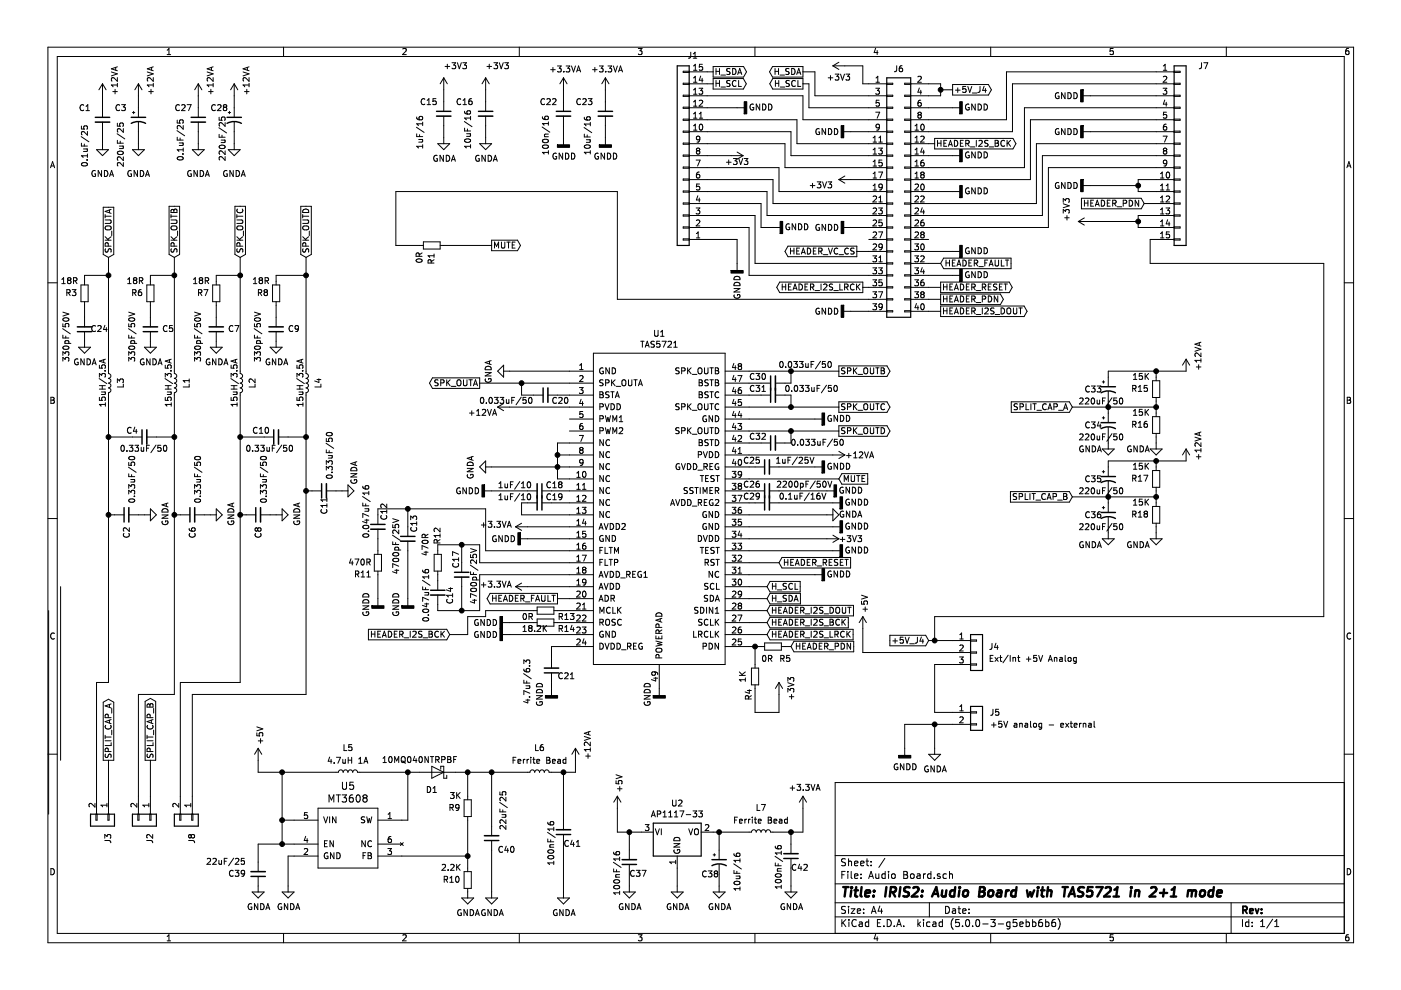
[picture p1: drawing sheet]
<svg xmlns="http://www.w3.org/2000/svg" width="297mm" height="210mm" viewBox="0 0 297 210" stroke-linecap="round" stroke-linejoin="round" font-family="sans-serif">
<g fill="none" stroke="#000" stroke-width=".21">
<path d="M10.2 10h276.8v189.9h-276.8zM12.1 12h272.9v185.9h-272.9zM21.7 17.8v7.1M21.7 17.8l-.7 1.2M21.7 17.8l.8 1.2M23.6 15.3l1.3 .4-1.3 .4M23.9 19.4h1M24.4 18.9v1M24.5 14.3v.6M24.9 16.4v.8l-.9-.8-.4 .3 .1 .5M24.9 17.7v.7M24.9 18h-1.3l.4 .4"/>
<path d="M24.9 14.2l-1.3 .4 1.3 .4M29.3 17.8v7.1M29.3 17.8l-.7 1.2M29.3 17.8l.8 1.2M31.2 15.3l1.3 .4-1.3 .4M31.5 19.4h1M32 18.9v1M32.1 14.3v.6M32.5 18h-1.3l.4 .4M32.5 16.4v.8l-.9-.8-.4 .3 .2 .5M32.5 17.7v.7M32.5 14.2l-1.3 .4 1.3 .4"/>
<path d="M35.4 10.6l.4-.3v1.3M35.4 11.6h.8M42 17.8v7.1M42 17.8l-.7 1.2M42 17.8l.8 1.2M43.9 15.3l1.3 .4-1.3 .4M44.2 19.4h1M44.7 18.9v1M44.8 14.3v.6M45.2 16.4v.8l-.9-.8-.4 .3 .1 .5M45.2 17.7v.7M45.2 18h-1.3l.4 .4"/>
<path d="M45.2 14.2l-1.3 .4 1.3 .4M49.7 17.8v7.1M49.7 17.8l-.8 1.2M49.7 17.8l.7 1.2M51.5 15.3l1.3 .4-1.3 .4M51.8 19.4h1M52.3 18.9v1M52.4 14.3v.6M52.8 18h-1.3l.4 .4M52.8 16.4v.8l-.9-.8-.4 .3 .2 .5M52.8 17.7v.7M52.8 14.2l-1.3 .4 1.3 .4"/>
<path d="M60.1 10v2M85.4 10.4l.5-.1 .2 .3-.8 1h.8M94.1 16.5l.7 1.3M94.1 16.5v7.1M94.1 16.5l-.8 1.3M94.4 14.1h1M94.8 13.6v1M95.8 13.3h.8l-.4 .5 .3 .1 .1 .4-.2 .3-.6-.2M97 13.3l.4 1.3 .4-1.3M98.1 13.3h.8l-.4 .5 .4 .1v.5l-.2 .2-.6-.2M103 16.5v7.1M103 16.5l-.8 1.3"/>
<path d="M103 16.5l.7 1.3M103.2 14.1h1M103.7 13.6v1M104.7 13.3h.8l-.4 .5 .3 .1 .1 .4-.2 .3-.6-.2M105.9 13.3l.4 1.3 .4-1.3M107 13.3h.8l-.4 .5 .3 .1v.5l-.2 .2-.5-.2M110.1 10v2M116.8 14.8h.9M117.2 14.3v1M118.2 14h.8l-.4 .5 .3 .1v.5l-.1 .2-.6-.2M119.5 16.5v7.1M119.5 16.5l-.8 1.3"/>
<path d="M119.5 16.5l.7 1.3M119.5 15.1v.2M120 14h.8l-.4 .5 .3 .1 .1 .4-.2 .3-.6-.2M121.2 14l.4 1.3 .4-1.3M122.3 15.3l.4-1.3 .4 1.3M122.4 14.9h.6M125.6 14.8h1M126.1 14.3v1M127.1 14h.8l-.4 .5 .3 .1v.5l-.2 .2-.5-.2M128.4 16.5v7.1M128.4 16.5l-.8 1.3M128.4 16.5l.7 1.3"/>
<path d="M128.4 15.1v.2M128.9 14h.8l-.4 .5 .3 .1 .1 .4-.3 .3-.5-.2M130.1 14l.4 1.3 .4-1.3M131.1 15.3l.5-1.3 .4 1.3M131.3 14.9h.6M135.3 10.3h.8l-.4 .5 .4 .1v.5l-.2 .2-.6-.2M144.9 17.6h1.2v.3h-1.2zM144.9 15.1h1.2v.3h-1.2zM146.1 17.8h5.1M146.1 15.2h5.1M146.5 11.1v.9l-.2 .3h-.3M147 12.3h.7"/>
<path d="M147 11.4l.4-.3v1.2M147 17.4h.8M147 20h.8M147 14.9h.8M147 14l.4-.4v1.3M147 16.5l.4-.3v1.2M147 19.1l.4-.4v1.3M148.2 18.7h.8l-.4 .5 .3 .1M148.6 16.1l-.3 .9h.7M148.9 19.3h.1M148.9 16.6v.8M148.9 19.3l.1 .5-.1 .1h-.7"/>
<path d="M148.9 13.6h-.6v.6l.4-.1 .3 .3v.3l-.3 .2-.4-.1M151.2 14.1h6.4l.7 1.1-.7 1.1h-6.4zM151.2 16.7h6.4l.6 1.1-.6 1.1h-6.4zM151.8 17.7h.7M151.8 15.1h.7M151.8 14.5v1.3M151.8 17.1v1.2M152.5 14.5v1.3M152.5 17.1v1.2M152.8 15.9h1M152.8 18.5h1M154.8 14.6l-.5-.1-.2 .1 .1 .5 .5 .2 .1 .3-.2 .2-.5-.1"/>
<path d="M154.8 17.1h-.5l-.2 .1 .1 .4 .5 .2 .1 .3-.2 .2h-.5M155.3 14.5a.64 .64 0 0 1 .8 .7 .64 .64 0 0 1-.8 .6zM156 17.2a.56 .56 0 0 0-.7 .5 .56 .56 0 0 0 .7 .5M156.4 15.8l.4-1.3 .5 1.3M156.5 15.4h.6M156.6 17.1v1.2h.6M160.1 10v2M163.8 14.1h6.4v2.2h-6.4l-.6-1.1zM163.8 16.7h6.4v2.2h-6.4l-.6-1.1zM164.3 15.1h.8M164.3 14.5v1.3M164.4 17.7h.7"/>
<path d="M164.4 17.1v1.2M165.1 14.5v1.3M165.1 17.1v1.2M165.4 15.9h.9M165.4 18.5h1M167.3 14.6l-.5-.1-.2 .1 .1 .5 .5 .2 .1 .3-.2 .2-.5-.1M167.4 17.1h-.5l-.2 .1v.3l.5 .3 .2 .3-.3 .2h-.5M167.9 14.5a.64 .64 0 0 1 .7 .7 .64 .64 0 0 1-.7 .6zM168.6 17.2a.56 .56 0 0 0-.7 .1 .56 .56 0 0 0 0 .7l.4 .3 .3-.1M168.9 15.8l.5-1.3 .4 1.3M169 15.4h.7M169.2 17.1v1.2h.6"/>
<path d="M170.2 17.8h1.3v5h16.5M170.2 15.2h2.6v5.1h15.2M175.6 16.5h1M176.1 16v1M176.6 14h6.3v3.8h5.1M176.6 14l1.3 .7M177.1 15.7h.8l-.5 .5 .4 .1 .1 .5-.3 .2-.5-.1M177.9 13.2l-1.3 .8M178.2 15.7l.4 1.3 .4-1.3M179.4 15.7h.7l-.4 .5 .4 .1v.6l-.2 .1-.5-.1M185.6 10.2l-.3 .9h.9M185.7 18.7h.8l-.5 .5 .4 .1 .1 .5-.3 .2-.5-.1"/>
<path d="M185.7 17.4h.8M185.7 16.5l.4-.3v1.2M186 10.7v.9M188 17.6h1.3v.3h-1.3zM190.1 13.9v1l-.2 .3h-.3M191.3 13.9h-.3a.79 .79 0 0 0-.1 1.3h.4l.1-.5-.3-.3h-.2l-.3 .3M191.8 17.6h1.3v.3h-1.3zM193.1 17.8h6.3v2.5h-6.3M194.6 16.3l.5-.1 .2 .3-.7 .9h.7M194.9 18.7l-.3 .8h.8M195.2 19.1v.9M199.4 19h2.6"/>
<path d="M202 17.9h7.6l.6 1.1-.6 1.2h-7.6zM202.6 19.1h1M203.1 18.6v1M204.8 18.3h-.6l-.1 .6 .5-.1 .2 .3v.3l-.2 .2-.5-.1M205.2 18.3l.4 1.3 .4-1.3M206.2 19.7h.9M207.8 18.3l-.1 1.1-.4 .2M208.6 18.3l-.3 .9h.8M208.9 18.8v.8M210 10v2M224.5 19.7a.59 .59 0 0 0-.8 .6 .59 .59 0 0 0 .8 .6v-.5h-.2M225.8 19.6v1.3l-.7-1.3v1.3"/>
<path d="M226.4 19.6a.64 .64 0 0 1 .7 .7 .64 .64 0 0 1-.7 .6zM227.7 19.6a.64 .64 0 0 1 .7 .7 .64 .64 0 0 1-.7 .6zM236 10.3h-.6l-.1 .6 .7-.1v.6l-.2 .2-.5-.2M246.6 18.7h.8l-.4 .5 .3 .1 .1 .5-.3 .2-.5-.1M246.7 16.3l.4-.1 .3 .3-.8 .9h.8M246.7 14.9h.7M246.7 14l.3-.4v1.3M248.9 15.2h-35.5v10.2h-20.3M248.9 17.6h1.3v.3h-1.3zM248.9 17.8h-34.2v10.1h-21.6M248.9 15.1h1.3v.3h-1.3zM254.7 13.3v.9l-.1 .3-.3 .1"/>
<path d="M255.2 13.3h.9l-.6 1.3M260 10v2M285.9 10.3h-.4l-.1 .3-.1 .7 .2 .3 .5-.2-.1-.6h-.4l-.2 .2M10.7 35.6l.4-1.3 .5 1.3M10.8 35.2h.7M17.2 29l1.6 1.1M17.3 26.7v.6l.6 .1-.2-.2 .1-.4 .6-.1 .1 .2-.1 .5M17.3 30.4v.6h1.2M17.3 34.7a.75 .75 0 0 1 1.2 .2 .73 .73 0 0 1-1.2-.1zM17.7 31.6h.8M17.7 22.3a.56 .56 0 0 0-.7 .5 .56 .56 0 0 0 .7 .5M17.9 30.5v.5"/>
<path d="M18.2 23.5h.8M18.2 22.5l.4-.3v1.3M18.4 33.9h.1M18.4 31.6l.1 .5h-.8M18.5 33h-1.2l.3 .4M18.5 27.9v.8l-.9-.8-.3 .2 .1 .5M18.5 32.6v.8M20.2 36.2a.57 .57 0 0 0-.7 .6 .57 .57 0 0 0 .8 .5v-.4h-.3M20.5 31.7h2.5l-1.3 1.3zM21.5 36.1v1.3l-.7-1.3v1.3M21.7 25.9v5.8M22.1 36.1a.64 .64 0 0 1 .8 .7 .64 .64 0 0 1-.8 .6z"/>
<path d="M23.2 37.4l.5-1.3 .4 1.3M23.4 37.1h.6M24.8 28.4l1.7 1M24.9 26.1v.6l.6 .1-.1-.2 .1-.5h.5l.2 .2-.2 .5M24.9 29.8v.6h1.3M25 32.2a.61 .61 0 0 1 .7-.2 .61 .61 0 0 1 .4 .6 .76 .76 0 0 1-1.2-.3zM25.3 31h.9M25.4 22.3a.56 .56 0 0 0-.8 .5 .56 .56 0 0 0 .8 .5M25.5 29.9v.5M25.8 22.2h.8l-.4 .5 .3 .1 .1 .4-.3 .3-.5-.2M26 31l.1 .5h-.8M26.2 27.3v.8l-1-.8-.3 .2 .1 .5"/>
<path d="M26.2 33.3v.7l-1-.7-.3 .2 .1 .5M26.2 34.5v.8l-1-.8-.3 .2 .1 .5M27.8 36.2a.57 .57 0 0 0-.7 .6 .57 .57 0 0 0 .8 .5v-.4h-.3M28.1 31.7h2.5l-1.3 1.3zM28.1 23.9h.5M28.3 23.6v.5M29.1 36.1v1.3l-.7-1.3v1.3M29.3 25.9v5.8M29.8 36.1a.64 .64 0 0 1 .7 .7 .64 .64 0 0 1-.7 .6zM30.8 37.4l.5-1.3 .4 1.3M31 37.1h.6M37.5 27.7l1.6 1.1"/>
<path d="M37.6 25.5v.6h.6l-.1-.2v-.4h.6l.1 .1-.1 .5M37.6 29.1v.6h1.2M37.6 33.4a.75 .75 0 0 1 1.2 .2 .73 .73 0 0 1-1.2-.1zM38 30.3h.8M38 22.3a.56 .56 0 0 0-.8 .5 .56 .56 0 0 0 .8 .5M38.2 29.3v.4M38.5 22.3l.5-.1 .2 .3-.7 1h.7M38.7 30.3l.1 .5h-.8M38.7 32.6h.1M38.8 26.6v.8l-.9-.8-.3 .3 .1 .4M38.8 31.4v.7M38.8 31.8h-1.2l.3 .3"/>
<path d="M39.7 22.2h.8l-.5 1.3M40.5 36.2a.57 .57 0 0 0-.7 .6 .57 .57 0 0 0 .8 .5v-.4h-.3M40.8 31.7h2.5l-1.3 1.3zM41.8 36.1v1.3l-.7-1.3v1.3M42 25.9v5.8M42.4 36.1a.64 .64 0 0 1 .8 .7 .64 .64 0 0 1-.8 .6zM43.5 37.4l.5-1.3 .4 1.3M43.7 37.1h.6M45.6 22.3a.56 .56 0 0 0-.7 .5 .56 .56 0 0 0 .7 .5M46.1 22.3l.5-.1 .3 .3-.8 1h.8M46.4 27.1l1.6 1.1M46.5 24.9v.6h.6l-.2-.2 .2-.4h.5l.1 .1-.1 .5"/>
<path d="M46.5 28.5v.6h1.2M46.6 30.9a.61 .61 0 0 1 .7-.2 .61 .61 0 0 1 .4 .6 .76 .76 0 0 1-1.2-.2zM46.9 29.7h.8M47.1 28.7v.4M47.6 22.7l-.3-.2 .3-.3h.2l.3 .2-.3 .3M47.6 22.7l-.3 .3 .1 .3 .2 .2 .4-.1 .1-.2v-.2l-.3-.3M47.6 22.7h.2M47.6 29.7l.1 .5h-.8M47.7 33.2v.8l-.9-.8-.3 .2 .1 .5M47.7 26v.8l-.9-.8-.3 .2 .1 .5M47.7 32v.8l-.9-.8-.3 .2 .1 .5M48.1 36.2a.57 .57 0 0 0-.7 .6 .57 .57 0 0 0 .8 .5v-.4h-.2"/>
<path d="M48.4 31.7h2.5l-1.2 1.3zM48.4 23.9h.5M48.6 23.6v.5M49.5 36.1v1.3l-.8-1.3v1.3M49.7 25.9v5.8M50.1 36.1a.64 .64 0 0 1 .7 .7 .64 .64 0 0 1-.7 .6zM51.2 37.4l.4-1.3 .4 1.3M51.3 37.1h.6M88.3 27l1.6 1.1M88.3 28.4v.6h1.3M88.3 24.8l.2 .4 .4 .2h.6l.1-.6-.2-.1-.5 .1-.1 .4 .3 .2M88.8 29.6h.8"/>
<path d="M89 28.6v.4M89.5 29.6l.1 .5h-.8M89.6 31h-1.3l.4 .4M89.6 25.9v.7M89.6 30.7v.7M89.6 26.2h-1.3l.4 .4M90.1 21a.56 .56 0 0 0-.8 .6 .56 .56 0 0 0 .8 .5M90.6 22.2h.7M90.6 21.3l.3-.4v1.3M92.4 20.9h-.6v.6l.5-.1 .2 .3v.3l-.2 .2-.5-.1M92.7 33a.57 .57 0 0 0-.8 .6 .57 .57 0 0 0 .8 .5v-.4h-.2M92.8 30.5h2.6l-1.3 1.2z"/>
<path d="M94 32.9v1.3l-.7-1.3v1.3M94.1 24.6v5.9M94.6 32.9a.64 .64 0 0 1 .8 .7 .64 .64 0 0 1-.8 .6zM95.7 34.2l.4-1.3 .4 1.3M95.8 33.8h.6M97.7 21a.56 .56 0 0 0-.8 .6 .56 .56 0 0 0 .8 .5M98.2 22.2h.7M98.2 21.3l.4-.4v1.3M98.4 25.8l1.7 1.1M98.5 23.6l.1 .4 .5 .2 .5-.1 .1-.5h-.6l-.1 .4 .2 .2M98.5 27.2v.6h1.3M98.6 29.6a.62 .62 0 0 1 .7-.2 .62 .62 0 0 1 .4 .6 .62 .62 0 0 1-.7 .3 .62 .62 0 0 1-.4-.7z"/>
<path d="M98.9 28.4h.9M99.1 27.3v.5M99.6 28.4l.1 .4-.8 .1M99.8 24.7v.7M99.8 30.7v.7M99.8 31h-1.3l.4 .4M99.8 25h-1.3l.4 .4M100 20.9l-.4 .1-.2 .5v.6h.6l.1-.1-.1-.5-.4-.1-.2 .3M101.6 33a.57 .57 0 0 0-.8 .6 .57 .57 0 0 0 .8 .5v-.4h-.2M101.7 30.5h2.5l-1.2 1.2zM102.9 32.9v1.3l-.7-1.3v1.3M103 24.6v5.9"/>
<path d="M103.5 32.9a.64 .64 0 0 1 .7 .7 .64 .64 0 0 1-.7 .6zM104.6 34.2l.4-1.3 .4 1.3M104.7 33.8h.6M114.9 26.9l1.7 1.1M115 24.8v.2a.79 .79 0 0 0 1.3 .1l-.1-.3-.5-.2-.2 .3v.2l.2 .3M115.1 29.7a.74 .74 0 0 1 1.2 .3 .72 .72 0 0 1-1.3-.2zM115.1 30.8a.68 .68 0 0 1 1.2 .3 .73 .73 0 0 1-1.3-.1zM115.4 29h.9M115.5 21a.56 .56 0 0 0-.8 .6 .56 .56 0 0 0 .8 .5M115.9 21l.5-.1 .3 .4-.8 .9h.8M116.3 28.4l-.8 .1 .1 .5M116.3 25.8v.8"/>
<path d="M116.3 31.9v.8M116.3 32.3h-1.3l.4 .4M116.3 26.2h-1.3l.4 .4M117.2 21l.4-.1 .3 .4-.8 .9h.8M117.9 32.5a.59 .59 0 0 0-.7 .6 .59 .59 0 0 0 .7 .6l.1-.5h-.2M119.3 32.5v1.2l-.7-1.2v1.2M119.5 24.6v6.1M119.9 32.5a.64 .64 0 0 1 .7 .6 .64 .64 0 0 1-.7 .6zM121.2 32.5a.64 .64 0 0 1 .7 .6 .64 .64 0 0 1-.7 .6zM123.1 21a.56 .56 0 0 0-.8 .6 .56 .56 0 0 0 .8 .5M123.6 21l.4-.1 .3 .4-.8 .9h.8M123.8 27l1.7 1.1"/>
<path d="M123.9 24.9l.1 .3 .4 .3 .6-.1 .1-.5h-.7v.3l.2 .3M123.9 28.4v.6h1.3M124 30.9a.62 .62 0 0 1 .7-.3 .62 .62 0 0 1 .4 .7 .62 .62 0 0 1-.7 .2 .62 .62 0 0 1-.4-.6zM124.3 29.6h.9M124.5 28.6v.4M124.7 20.9h.8l-.4 .5 .3 .1 .1 .5-.2 .2-.6-.1M125 29.6l.1 .5-.8 .1M125.2 25.9v.8M125.2 31.9v.7M125.2 32.3h-1.3l.3 .3M125.2 26.3h-1.3l.3 .4M126.8 32.5a.59 .59 0 0 0-.7 .6 .59 .59 0 0 0 .7 .6l.1-.5h-.2"/>
<path d="M128.2 32.5v1.2l-.8-1.2v1.2M128.4 24.6v6.1M128.8 32.5a.64 .64 0 0 1 .7 .6 .64 .64 0 0 1-.7 .6zM130.1 32.5a.64 .64 0 0 1 .7 .6 .64 .64 0 0 1-.7 .6zM144.9 27.8h1.2v.3h-1.2zM144.9 30.3h1.2v.3h-1.2zM144.9 22.7h1.2v.3h-1.2zM144.9 38h1.2v.2h-1.2zM144.9 35.4h1.2v.3h-1.2zM144.9 32.9h1.2v.2h-1.2zM144.9 25.3h1.2v.2h-1.2zM144.9 20.2h1.2v.2h-1.2z"/>
<path d="M146.1 25.4h22.9v5.1h19M146.1 20.3h24.1v5.1h17.8M146.1 27.9h21.6v5.1h20.3M146.1 30.5h20.3v5h21.6M146.1 33h11.4M146.1 35.5h19.1v5.1h22.8M146.1 38.1h17.8v5.1h24.1M146.1 22.8h11.7M147 27.6h.8M147 22.5h.8M147 25.1h.8M147 21.6l.4-.4v1.3"/>
<path d="M147 24.1l.4-.3v1.3M147 26.7l.4-.4v1.3M147.6 33.9h.8l-.5 1.3M147.9 32l-.3 .2v.2l.3 .3 .4-.1 .1-.2v-.2l-.3-.2M147.9 32h.2M147.9 32l-.3-.3 .3-.3h.2l.3 .3-.3 .3M148.3 36.5h-.3a.79 .79 0 0 0-.1 1.2h.4l.1-.5-.3-.2h-.2l-.3 .2M148.3 21.4l.4-.2 .3 .4-.8 .9h.8M148.3 25.1h.7M148.3 24.1l.3-.3v1.3M148.3 39h-.6l-.1 .6 .5-.1 .3 .3v.3l-.3 .2-.5-.1M148.4 29.4l-.3 .3-.3-.1-.2-.2 .1-.4 .4-.1 .3 .2-.2 .9-.4 .1"/>
<path d="M148.4 26.5l.2-.2a.67 .67 0 0 1 .4 .7 .67 .67 0 0 1-.4 .6l-.3-.5zM154 34.4h1M154.5 33.9v1M155.5 33.6h.8l-.5 .5 .4 .1 .1 .5-.3 .2-.5-.1M156.3 32.2l1.2 .8M156.6 33.6l.4 1.3 .5-1.3M157.5 33l-1.2 .8M157.8 33.6h.8l-.5 .5 .4 .1v.6l-.2 .1-.5-.1M159.7 22.1a.59 .59 0 0 0-.7 .6 .59 .59 0 0 0 .7 .6l.1-.5h-.2M161.1 22.1v1.2l-.8-1.2v1.2M161.7 22.1a.64 .64 0 0 1 .7 .6 .64 .64 0 0 1-.7 .6zM163 22.1a.64 .64 0 0 1 .7 .6 .64 .64 0 0 1-.7 .6z"/>
<path d="M171.8 39.3h1M172.3 38.9v.9M173.3 38.6h.7l-.4 .4 .4 .2v.4l-.2 .2-.5-.1M173.7 27.3a.59 .59 0 0 0-.7 .6 .59 .59 0 0 0 .7 .6l.1-.5h-.3M174.4 38.6l.4 1.2 .4-1.2M175 27.3v1.2l-.7-1.2v1.2M175.5 38.6h.8l-.4 .4 .4 .2v.5l-.2 .1-.6-.1M175.6 27.3a.64 .64 0 0 1 .8 .6 .64 .64 0 0 1-.8 .6zM176.9 27.3a.64 .64 0 0 1 .7 .6 .64 .64 0 0 1-.7 .6zM177.9 38.1h10.1M177.9 38.1l1.2 .7M178.9 27.9h9.1"/>
<path d="M179.1 37.3l-1.2 .8M185.1 30.1h.8M185.1 32.7h.8M185.1 29.2l.4-.3v1.2M185.1 31.8l.4-.4v1.3M185.1 34.3l.4-.4v1.3M185.1 36.8l.4-.3v1.2M185.1 39.4l.4-.4v1.3M185.1 35.2h.8M185.1 37.7h.8M185.7 23.8h.8l-.5 1.3M186.3 31.4h.8l-.5 .5 .4 .1 .1 .4-.3 .3-.5-.2"/>
<path d="M186.3 36.5h.8l-.5 1.2M186.3 30.1h.8M186.3 29.2l.4-.3v1.2M186.4 21.2h-.6l-.1 .7 .5-.2 .3 .3v.3l-.3 .2-.5-.1M186.5 26.9l-.3 .2h-.3l-.2-.2 .1-.4 .4-.2 .3 .3-.2 .9-.4 .1M187 33.9h-.6l-.1 .6 .5-.1 .3 .3v.3l-.3 .2-.5-.1M187.1 39.6l-.3 .2h-.3l-.1-.7 .4-.1 .3 .3-.1 .7-.2 .2-.3 .1M188 27.8h1.3v.3h-1.3zM188 30.3h1.3v.3h-1.3zM188 22.7h1.3v.3h-1.3zM188 20.2h1.3v.2h-1.3zM188 25.3h1.3v.2h-1.3z"/>
<path d="M188 32.9h1.3v.2h-1.3zM188 35.4h1.3v.3h-1.3zM188 38h1.3v.2h-1.3zM191.8 27.8h1.3v.3h-1.3zM191.8 30.3h1.3v.3h-1.3zM191.8 22.7h1.3v.3h-1.3zM191.8 20.2h1.3v.2h-1.3zM191.8 25.3h1.3v.2h-1.3zM191.8 32.9h1.3v.2h-1.3zM191.8 35.4h1.3v.3h-1.3zM191.8 38h1.3v.2h-1.3zM193.1 30.5h5.1"/>
<path d="M193.1 33h10.4M193.1 22.8h10.4M194 30.1h.7M194 32.7h.7M194 27.6h.7M194 26.7l.4-.4v1.3M194 29.2l.4-.3v1.2M194 31.8l.4-.4v1.3M194 34.3l.4-.4v1.3M194 36.8l.4-.3v1.2M194 35.2h.7M194 39.1l.5-.1 .2 .4-.8 .9h.8"/>
<path d="M194 37.7h.7M194.9 24.3l-.3-.2 .3-.3h.2l.2 .2-.2 .3M194.9 24.3l-.3 .3v.2l.3 .3 .3-.1 .1-.2v-.2l-.2-.3M194.9 24.3h.2M195.2 29l.5-.1 .3 .3-.8 .9h.8M195.2 21.2h-.2a.79 .79 0 0 0-.1 1.3h.3l.1-.5-.2-.3h-.2l-.3 .3M195.3 26.5l.2-.2a.67 .67 0 0 1 .5 .7 .67 .67 0 0 1-.5 .6l-.3-.5zM195.3 39.1l.2-.1a.67 .67 0 0 1 .5 .7 .67 .67 0 0 1-.5 .6l-.3-.5zM195.5 37l-.3-.2 .3-.3h.2l.3 .2-.3 .3M195.5 37l-.3 .3 .1 .3 .2 .1h.3l.2-.2v-.2l-.3-.3M195.5 37h.2M195.5 31.4l-.3 .8h.8"/>
<path d="M195.8 33.9l-.4 .2-.2 .4 .1 .6 .5 .1 .2-.2-.2-.5-.3-.1-.3 .3M195.8 31.8v.9M198.2 29.3h16.6l.6 1.2-.6 1.1h-16.6zM198.8 29.8v1.2M198.8 30.4h.7M199.5 29.8v1.2M200.1 30.4h.4M200.7 29.8h-.6v1.2h.6M201.1 31l.4-1.2 .4 1.2M201.2 30.7h.6M202.4 29.8a.64 .64 0 0 1 .7 .6 .64 .64 0 0 1-.7 .6zM203.6 30.4h.5"/>
<path d="M204.2 29.8h-.6v1.2h.6M204.8 30.4h.6l.1-.2-.1-.3-.6-.1v1.2M205.1 30.4l.4 .6M205.4 32.3a.59 .59 0 0 0-.7 .6 .59 .59 0 0 0 .7 .5l.1-.4h-.3M205.4 39.9a.59 .59 0 0 0-.7 .6 .59 .59 0 0 0 .7 .5l.1-.4h-.3M205.4 22.1a.59 .59 0 0 0-.7 .6 .59 .59 0 0 0 .7 .6l.1-.5h-.3M205.7 31.1h1M206.8 22.1v1.2l-.8-1.2v1.2M206.8 32.2v1.3l-.8-1.3v1.3M206.8 39.8v1.3l-.8-1.3v1.3M207 29.8v1.2M207.4 32.2a.64 .64 0 0 1 .7 .6 .64 .64 0 0 1-.7 .7z"/>
<path d="M207.4 39.8a.64 .64 0 0 1 .7 .7 .64 .64 0 0 1-.7 .6zM207.4 22.1a.64 .64 0 0 1 .7 .6 .64 .64 0 0 1-.7 .6zM207.6 29.9l.4-.1 .3 .3-.8 .9h.8M208.6 32.2a.64 .64 0 0 1 .8 .6 .64 .64 0 0 1-.8 .7zM208.6 39.8a.64 .64 0 0 1 .8 .7 .64 .64 0 0 1-.8 .6zM208.6 22.1a.64 .64 0 0 1 .8 .6 .64 .64 0 0 1-.8 .6zM209.5 29.8h-.5l-.2 .1 .1 .4 .5 .2 .1 .3-.3 .2h-.5M209.7 31.1h1M211 29.8h.4l.3 .2-.3 .4 .3 .2-.1 .4h-.6zM211 30.4h.4M213 29.9a.56 .56 0 0 0-.8 .5 .56 .56 0 0 0 .8 .5M213.5 29.8v1.2"/>
<path d="M213.7 30.3l.6 .7M214.3 29.8l-.8 .7M224.5 27.3a.59 .59 0 0 0-.8 .6 .59 .59 0 0 0 .8 .6v-.5h-.2M224.5 38.8a.59 .59 0 0 0-.8 .5 .59 .59 0 0 0 .8 .6v-.5h-.2M225.8 27.3v1.2l-.7-1.2v1.2M225.8 38.7v1.3l-.7-1.3v1.3M226.4 27.3a.64 .64 0 0 1 .7 .6 .64 .64 0 0 1-.7 .6zM226.4 38.7a.64 .64 0 0 1 .7 .6 .64 .64 0 0 1-.7 .7zM227.7 27.3a.64 .64 0 0 1 .7 .6 .64 .64 0 0 1-.7 .6zM227.7 38.7a.64 .64 0 0 1 .7 .6 .64 .64 0 0 1-.7 .7zM229.6 27.9h19.3M229.6 20.3h19.3"/>
<path d="M229.6 39.3h11.7M246 37.7h.8M246 36.8l.4-.3v1.2M246 39.4l.4-.4v1.3M246.6 28.9h.8l-.5 1.2M246.9 32l-.2 .2v.2l.2 .3 .4-.1 .1-.2v-.2l-.3-.2M246.9 32h.2M246.9 32l-.2-.3 .2-.3h.2l.3 .3-.3 .3M247 21.2l-.3 .9h.7M247.3 26.3h-.3a.79 .79 0 0 0-.1 1.3l.4-.1 .1-.4-.3-.3h-.2l-.2 .3M247.3 39.4l.3-.4v1.3M247.3 21.7v.8"/>
<path d="M247.3 23.8h-.6v.6l.4-.1 .3 .2v.3l-.3 .3-.4-.2M247.4 34.5l-.3 .2h-.3l-.1-.2v-.4l.4-.2 .3 .3-.2 .9-.4 .1M247.4 36.6l.2-.1a.67 .67 0 0 1 .4 .6 .67 .67 0 0 1-.4 .6 .83 .83 0 0 1-.2-1.1zM248.9 27.8h1.3v.3h-1.3zM248.9 25.4h-30.4v12.7h-25.4M248.9 30.3h1.3v.3h-1.3zM248.9 22.7h1.3v.3h-1.3zM248.9 30.5h-29.2v12.7h-26.6M248.9 38h1.3v.2h-1.3zM248.9 35.4h1.3v.3h-1.3zM248.9 32.9h1.3v.2h-1.3zM248.9 25.3h1.3v.2h-1.3z"/>
<path d="M248.9 20.2h1.3v.2h-1.3zM248.9 33h-27.9v12.7h-27.9M248.9 22.8h-31.7v12.7h-24.1M248.9 35.5h-26.6v12.7h-29.2M248.9 38.1h-7.6v2.5h7.6M285.6 35.6l.4-1.3 .4 1.3M285.7 35.2h.6M10.2 60h1.9M13.1 59.2l.4-.3v1.2M14.6 59.4l-.3-.2 .3-.3h.2l.3 .2-.3 .3M14.6 59.4l-.3 .3 .1 .3 .2 .1h.3l.2-.2v-.2l-.3-.3M14.6 59.4h.2"/>
<path d="M15.6 59.5h.6l.1-.2-.1-.3-.6-.1v1.2M15.9 59.5l.4 .6M21.9 43.9h2.2v10l-1.1 .7-1.1-.7zM22.3 46.6h1l.3 .3-.1 .3-.2 .2h-1M22.3 50.9h1.3M22.3 45.5v.7M22.3 50.2l.7 .7M22.3 45.8h1.3M22.4 52.7l-.1 .5 .1 .2h.4l.2-.5 .3-.2 .3 .3-.1 .5M22.5 48h.9l.2 .2-.2 .5h-.7a.44 .44 0 0 1-.4-.5zM23 52.2l-.1-.6-.2-.1h-.3l-.1 .7h1.3M23 54.6v24.6a.51 .51 0 0 1 .5 .5 .51 .51 0 0 1-.5 .5 .51 .51 0 0 1 .5 .5 .51 .51 0 0 1-.5 .5 .51 .51 0 0 1 .5 .5 .51 .51 0 0 1-.5 .5 .51 .51 0 0 1 .5 .6 .51 .51 0 0 1-.5 .5v61.4h-2.5v27.9"/>
<path d="M23 58.4h-5.1v2M23.2 44.5v.6M23.6 50.2l-.7 .5M23.6 44.4l-1.3 .4 1.3 .4M23.7 49v1M27.1 59.2l.3-.3v1.2M28.5 59.4l-.2-.2 .2-.3h.3l.2 .2-.2 .3M28.5 59.4l-.2 .3v.3l.2 .1h.4l.1-.2v-.2l-.2-.3M28.5 59.4h.3M29.6 59.5h.6l.1-.2-.1-.3-.6-.1v1.2M29.9 59.5l.4 .6M35.8 43.7h2.3v10.2l-1.1 .7-1.2-.7z"/>
<path d="M36.3 46.6h1l.2 .3v.3l-.2 .2h-1M36.3 50.9h1.2M36.3 50.2l.7 .7M36.3 45.8h1.2M36.3 45.5v.7M36.3 52.7v.5l.1 .2h.3l.3-.5 .3-.2 .2 .3v.5M36.4 44.5l.2-.1 .3 .2 .2-.3h.2l.2 .3v.5h-1.2zM36.4 48h.9l.2 .2-.2 .5h-.6a.44 .44 0 0 1-.4-.5zM36.9 44.6v.5M36.9 52.2v-.6l-.2-.1h-.3l-.1 .7h1.2M37 54.6v24.6a.51 .51 0 0 1 .5 .5 .51 .51 0 0 1-.5 .5 .51 .51 0 0 1 .5 .5 .51 .51 0 0 1-.5 .5 .51 .51 0 0 1 .5 .5 .51 .51 0 0 1-.5 .5 .51 .51 0 0 1 .5 .6 .51 .51 0 0 1-.5 .5v63.9h-7.7v25.4M37 58.4h-5.1v2"/>
<path d="M37.5 50.2l-.7 .5M37.6 49v1M41 59.2l.4-.3v1.2M42.5 59.4l-.3-.2 .3-.3h.2l.3 .2-.3 .3M42.5 59.4l-.3 .3 .1 .3 .2 .1h.4l.1-.2v-.2l-.3-.3M42.5 59.4h.2M43.5 59.5h.6l.2-.2-.1-.3-.7-.1v1.2M43.8 59.5l.5 .6M49.8 43.7h2.2v10.2l-1.1 .7-1.1-.7zM50.2 46.6h1.1l.2 .3-.1 .3-.1 .2h-1.1M50.2 50.9h1.3M50.2 50.2l.8 .7"/>
<path d="M50.2 45.8h1.3M50.2 45.5v.7M50.3 52.7l-.1 .5 .1 .2h.4l.3-.5 .3-.2 .2 .3-.1 .5M50.3 44.3a.56 .56 0 0 0 .1 .8 .56 .56 0 0 0 .8 0l.3-.4-.1-.4M50.4 48h.9l.2 .2-.2 .5h-.7a.44 .44 0 0 1-.4-.5zM50.9 52.2l-.1-.6-.2-.1h-.3l-.1 .7h1.3M50.9 54.6v24.6a.51 .51 0 0 1 .5 .5 .51 .51 0 0 1-.5 .5 .51 .51 0 0 1 .5 .5 .51 .51 0 0 1-.5 .5 .51 .51 0 0 1 .5 .5 .51 .51 0 0 1-.5 .5 .51 .51 0 0 1 .5 .6 .51 .51 0 0 1-.5 .5v61.4h-12.7v27.9M50.9 58.4h-5.1v2M51.5 50.2l-.7 .5M51.6 49v1M53.7 59.2l.4-.3v1.2M55.2 59.4l-.3-.2 .3-.3h.2l.3 .2-.3 .3"/>
<path d="M55.2 59.4l-.3 .3 .1 .3 .2 .1h.3l.2-.2v-.2l-.3-.3M55.2 59.4h.2M56.2 59.5h.6l.1-.2v-.3l-.7-.1v1.2M56.5 59.5l.4 .6M63.8 43.7h2.2v10.2l-1.1 .7-1.1-.7zM64.2 46.6h1l.2 .3v.3l-.2 .2h-1M64.2 50.9h1.2M64.2 45.8h1.2M64.2 45.5v.7M64.2 50.2l.7 .7M64.3 52.7l-.1 .5 .1 .2h.4l.2-.5 .3-.2 .2 .3v.5M64.4 48h.9l.1 .2-.1 .5h-.7a.44 .44 0 0 1-.4-.5z"/>
<path d="M64.4 44.5a.67 .67 0 0 1 .7-.1 .67 .67 0 0 1 .3 .7h-1.2zM64.8 52.2v-.6l-.2-.1h-.3l-.1 .7h1.2M64.9 54.6v24.6a.51 .51 0 0 1 .5 .5 .51 .51 0 0 1-.5 .5 .51 .51 0 0 1 .5 .5 .51 .51 0 0 1-.5 .5 .51 .51 0 0 1 .5 .5 .51 .51 0 0 1-.5 .5 .51 .51 0 0 1 .5 .6 .51 .51 0 0 1-.5 .5v63.9h-24.1v25.4M64.9 58.4h-6.4v2M65.4 50.2l-.7 .5M65.6 49v1M88.3 55a.61 .61 0 0 1 .8-.2 .61 .61 0 0 1 .3 .6 .62 .62 0 0 1-.7 .3 .62 .62 0 0 1-.4-.6zM88.9 54.4l-.1-.7-.2-.1-.3 .1-.1 .7h1.3M89.5 53.6l-.6 .4M89.8 52h-5.9v-11.4h47v22.9h57.1M89.8 51.3h3.5v1.5h-3.5zM91.4 55.8l-.1-.7h-.4l-.1 .7h1.2"/>
<path d="M92 54.2h-1.2l.3 .4M92 55.1l-.6 .4M92 53.8v.8M93.3 52h10.9M104.2 50.9h5.5l.7 1.1-.7 1.2h-5.5zM104.8 52.6v-1.3l.5 .9 .4-.9v1.3M106.3 51.3v1.1l.2 .2h.3l.2-.2v-1.1M107.5 51.3h.7M107.8 51.3v1.3M108.6 51.9h.4M109.2 51.3h-.6v1.3h.6M144.9 50.6h1.2v.3h-1.2z"/>
<path d="M144.9 48.1h1.2v.3h-1.2zM144.9 45.6h1.2v.2h-1.2zM144.9 43h1.2v.3h-1.2zM144.9 40.5h1.2v.2h-1.2zM146.1 40.6h16.5v5.1h25.4M146.1 43.2h15.3v5h4M146.1 45.7h14v10.1h27.9M146.1 48.2h12.7v10.2h29.2M146.1 50.8h10.2v6.6M147.6 44.1h.8l-.4 .5 .3 .1 .1 .4-.3 .3-.5-.2M147.6 46.8l.5-.2 .3 .4-.8 .9h.8M147.6 50.4h.8"/>
<path d="M147.6 49.5l.4-.3v1.2M148 41.5l-.4 .9h.8M148.3 42v.8M155.7 58.8a.68 .68 0 0 1 .8-.2 .68 .68 0 0 1 .4 .7h-1.3zM165.3 59.8h17.6v2.2h-17.6l-.6-1.1zM167.1 52.2h14.6v2.2h-14.6l-.7-1.1zM167.3 47.5a.59 .59 0 0 0-.7 .6 .59 .59 0 0 0 .7 .6l.1-.5h-.2M167.6 52.6v1.3M167.6 53.2h.7M168.3 52.6v1.3M168.7 47.4v1.3l-.7-1.3v1.3M168.9 53.2h.5"/>
<path d="M169.3 47.4a.64 .64 0 0 1 .7 .7 .64 .64 0 0 1-.7 .6zM169.5 52.6h-.6v1.3h.6M169.9 53.9l.4-1.3 .4 1.3M170 53.5h.6M170.6 47.4a.64 .64 0 0 1 .7 .7 .64 .64 0 0 1-.7 .6zM171.2 52.6a.64 .64 0 0 1 .7 .6 .64 .64 0 0 1-.7 .7zM172.4 53.2h.5M173 52.6h-.6v1.3h.6M173.6 53.3l.6-.1 .1-.5-.7-.1v1.3M173.7 47.6a.59 .59 0 0 0-.7 .6 .59 .59 0 0 0 .7 .6l.1-.5h-.3M173.9 53.3l.4 .6M174.6 54h.9"/>
<path d="M175 47.6v1.2l-.7-1.2v1.2M175.6 47.6a.64 .64 0 0 1 .8 .6 .64 .64 0 0 1-.8 .6zM175.6 52.6l.5 1.3 .4-1.3M176.9 47.6a.64 .64 0 0 1 .7 .6 .64 .64 0 0 1-.7 .6zM177.6 52.7a.56 .56 0 0 0-.8 .5 .56 .56 0 0 0 .8 .5M177.9 54h.9M178.9 48.2h9.1M179.9 52.7a.56 .56 0 0 0-.8 .5 .56 .56 0 0 0 .8 .5M181.1 52.7l-.5-.1-.3 .3 .2 .3 .5 .2v.3l-.7 .1M181.7 53.3h6.3M184.2 50.8h3.8M185.1 59.3h.8l-.5 .5 .4 .1v.6l-.2 .1-.5-.1"/>
<path d="M185.1 54.2h.8l-.5 .5 .4 .2v.5l-.2 .1-.5-.1M185.1 56.8h.8l-.5 .5 .4 .1v.5l-.2 .2-.5-.2M185.1 46.8l.5-.2 .3 .4-.8 .9h.8M185.1 40.3h.8M185.1 41.7l.5-.1 .3 .3-.8 .9h.8M185.1 44.2l.5-.1 .3 .4-.8 .9h.8M185.1 49.3l.5-.1 .3 .3-.8 .9h.8M185.1 51.8l.5-.1 .3 .4-.8 .9h.8M186.3 44.1h.8l-.5 .5 .4 .1 .1 .4-.3 .3-.5-.2M186.3 56.8h.8l-.5 .5 .4 .1 .1 .4-.3 .3-.5-.2M186.3 49.2h.8l-.5 1.2M186.3 41.9l.4-.3v1.2"/>
<path d="M186.3 54.6l.4-.4v1.3M186.3 42.8h.8M186.3 55.5h.8M187 59.3h-.6l-.1 .6 .5-.1 .3 .3v.3l-.3 .2-.5-.1M187 46.6h-.6l-.1 .6 .5-.1 .3 .3v.3l-.3 .2-.5-.1M187.1 52.3l-.3 .2-.3-.1-.1-.6 .4-.1 .3 .3-.1 .7-.2 .2-.3 .1M188 40.5h1.3v.2h-1.3zM188 43h1.3v.3h-1.3zM188 45.6h1.3v.2h-1.3zM188 48.1h1.3v.3h-1.3zM188 50.6h1.3v.3h-1.3zM188 53.2h1.3v.2h-1.3z"/>
<path d="M188 55.7h1.3v.3h-1.3zM188 58.3h1.3v.2h-1.3zM191.8 40.5h1.3v.2h-1.3zM191.8 43h1.3v.3h-1.3zM191.8 45.6h1.3v.2h-1.3zM191.8 48.1h1.3v.3h-1.3zM191.8 50.6h1.3v.3h-1.3zM191.8 53.2h1.3v.2h-1.3zM191.8 55.7h1.3v.3h-1.3zM191.8 58.3h1.3v.2h-1.3zM193.1 40.6h10.4M193.1 50.8h3.8"/>
<path d="M193.1 53.3h10.4M193.1 55.8h6.3M193.1 58.4h10.4M193.9 51.7h.8l-.4 .5 .4 .1v.6l-.2 .1-.6-.1M193.9 54.2h.8l-.4 .5 .4 .2v.5l-.2 .1-.6-.1M193.9 56.8h.8l-.4 .5 .4 .1v.5l-.2 .2-.6-.2M193.9 59.3h.8l-.4 .5 .4 .1v.6l-.2 .1-.6-.1M194 41.7l.5-.1 .2 .3-.8 .9h.8M194 44.2l.5-.1 .2 .4-.8 .9h.8M194 46.8l.5-.2 .2 .4-.8 .9h.8M194 49.3l.5-.1 .2 .3-.8 .9h.8M195.2 41.7l.5-.1 .3 .3-.8 .9h.8"/>
<path d="M195.2 54.4l.5-.2 .3 .4-.8 .9h.8M195.3 51.8l.2-.1a.67 .67 0 0 1 .5 .6 .67 .67 0 0 1-.5 .7l-.3-.5zM195.5 49.7l-.3-.2 .3-.3h.2l.3 .2-.3 .3M195.5 49.7l-.3 .3 .1 .3 .2 .1h.3l.2-.2v-.2l-.3-.3M195.5 49.7h.2M195.5 44l-.3 .9h.8M195.5 56.7l-.3 .9h.8M195.8 46.6l-.4 .2-.2 .4 .1 .6 .5 .1 .2-.2-.2-.5-.3-.1-.3 .3M195.8 59.3l-.4 .2-.2 .4 .1 .6h.5l.2-.1-.2-.5-.3-.1-.3 .3M195.8 44.5v.9M195.8 57.2v.9M199.4 59.8h14.6l.6 1.1-.6 1.1h-14.6z"/>
<path d="M200.1 54.7h14.3v2.3h-14.3l-.7-1.2zM200.6 55.7h.7M200.6 55.1v1.3M201.3 55.1v1.3M201.9 55.7h.4M202.5 55.1h-.6v1.3h.6M202.9 56.4l.4-1.3 .4 1.3M203 56.1h.6M204.2 55.1a.64 .64 0 0 1 .7 .7 .64 .64 0 0 1-.7 .6zM205.4 57.7a.59 .59 0 0 0-.7 .5 .59 .59 0 0 0 .7 .6l.1-.5h-.3M205.4 52.6a.59 .59 0 0 0-.7 .6 .59 .59 0 0 0 .7 .5l.1-.4h-.3M205.4 55.7h.5"/>
<path d="M206 55.1h-.6v1.3h.6M206.6 55.8l.6-.1 .1-.1-.1-.3-.6-.2v1.3M206.8 52.5v1.3l-.8-1.3v1.3M206.8 57.6v1.3l-.8-1.3v1.3M206.9 55.8l.4 .6M207.4 57.6a.64 .64 0 0 1 .7 .6 .64 .64 0 0 1-.7 .7zM207.4 52.5a.64 .64 0 0 1 .7 .7 .64 .64 0 0 1-.7 .6zM207.5 56.5h1M208.6 57.6a.64 .64 0 0 1 .8 .6 .64 .64 0 0 1-.8 .7zM208.6 52.5a.64 .64 0 0 1 .8 .7 .64 .64 0 0 1-.8 .6zM208.8 55.7h.4M209.4 55.1h-.6v1.3"/>
<path d="M209.7 56.4l.4-1.3 .5 1.3M209.8 56.1h.7M211 55.1v1.1l.2 .2h.4l.1-.2v-1.1M212.3 55.1v1.3h.6M213.2 55.1h.7M213.5 55.1v1.3M225.4 45.2v-.8l.5 .4 .1-.3h.6l.1 .2-.1 .5M225.4 42.9v-.8l.5 .4 .1-.3h.6l.1 .2-.1 .5M225.4 43.2l1.3 .4-1.3 .4M225.7 46.2h1M226.2 45.7v1M228.6 47h12.7"/>
<path d="M228.6 47l1.3 .7M229.3 42h12.7l.6 1.2-.6 1.1h-12.7zM229.9 46.2l-1.3 .8M229.9 43.1h.8M229.9 42.4v1.3M230.7 42.4v1.3M231.3 43.1h.4M231.9 42.4h-.6v1.3h.6M232.2 43.7l.4-1.3 .5 1.3M232.3 43.4h.6M233.5 42.4a.64 .64 0 0 1 .7 .7 .64 .64 0 0 1-.7 .6zM234.8 43.1h.4"/>
<path d="M235.4 42.4h-.6v1.3h.6M235.9 43.1h.6l.1-.2v-.3l-.7-.2v1.3M236.2 43.1l.4 .6M236.9 43.8h.9M238.1 43.1h.7l.1-.2-.1-.3-.7-.2v1.3M239.4 42.4a.64 .64 0 0 1 .8 .7 .64 .64 0 0 1-.8 .6zM241.4 42.4v1.3l-.7-1.3v1.3M242.6 43.2h6.3M246 40.3h.8M246 42.8h.8M246 45.4h.8M246 47.9h.8"/>
<path d="M246 50.4h.8M246 41.9l.4-.3v1.2M246 44.5l.4-.4v1.3M246 47l.4-.4v1.3M246 49.5l.4-.3v1.2M247.2 44.1h.8l-.4 .5 .3 .1 .1 .4-.3 .3-.5-.2M247.3 40.3h.7M247.3 41.7l.4-.1 .3 .3-.8 .9h.8M247.6 46.6l-.3 .9h.7M247.9 47.1v.8M247.9 49.2h-.6v.6l.4-.1 .3 .2v.3l-.3 .2-.4-.1M248.9 50.8h-5v5h36.8v74.9h-82.5v5.1"/>
<path d="M248.9 50.6h1.3v.3h-1.3zM248.9 48.1h1.3v.3h-1.3zM248.9 45.6h1.3v.2h-1.3zM248.9 43h1.3v.3h-1.3zM248.9 40.5h1.3v.2h-1.3zM248.9 45.7h-7.6v2.5h7.6M285 60h2M13.1 60.1h.7M13.3 69.7l1.6 1.1M13.3 75.3v-.7l.5 .4 .1-.4 .6 .1v.6M13.3 68.6v.7h.6l-.1-.2 .1-.5h.6l.1 .2-.1 .5M13.3 71.1v.6h1.3"/>
<path d="M13.3 76.6v-.8l.5 .4 .1-.3 .5-.1 .2 .2-.1 .6M13.3 66.2l1.3 .4-1.3 .4M13.4 73.5a.74 .74 0 0 1 1.2 .3 .74 .74 0 0 1-1.3-.1zM13.4 67.6a.62 .62 0 0 1 .7-.3 .62 .62 0 0 1 .4 .6 .62 .62 0 0 1-.7 .3 .62 .62 0 0 1-.4-.6zM13.8 72.8h1.2M13.8 72.8v-.3l.2-.3 .5 .1v.5M13.9 71.3v.4M14.2 62.1l.6-.1v-.5l-.6-.1v1.3M14.5 62.1l.4 .6M15.3 61.4h.8l-.4 .5 .3 .1 .1 .4-.3 .3-.5-.1M16.5 76.2a.57 .57 0 0 0-.7 .5 .57 .57 0 0 0 .8 .5v-.4h-.2M16.7 73.6h2.5l-1.3 1.3z"/>
<path d="M17.2 60.4h1.5v3.6h-1.5zM17.8 76.1v1.3l-.7-1.3v1.3M17.9 64v5.3M17.9 70.3v3.3M18.5 76.1a.64 .64 0 0 1 .7 .6 .64 .64 0 0 1-.7 .7zM19.5 77.4l.5-1.3 .4 1.3M19.7 77h.6M20.2 69.2a.56 .56 0 0 0-.8 .5 .56 .56 0 0 0 .8 .5M20.7 69.2l.5-.2 .3 .4-.8 .9h.8M21.1 77.4v.6l.6 .1-.1-.5 .2-.2h.3l.2 .2-.1 .5M21.1 80v-.8l.5 .4 .1-.4h.5l.1 .2-.1 .6M22 76.3v.6"/>
<path d="M22.2 78.6h.1M22.2 69l-.3 .9h.8M22.3 76.2l-1.2 .4 1.2 .4M22.5 69.5v.8M27.1 60.1h.7M27.2 69.7l1.7 1.1M27.3 76.6v-.8l.5 .4 .1-.3 .4-.1 .3 .2-.2 .6M27.3 75.3v-.7l.5 .4 .1-.4 .6 .1-.1 .6M27.3 71.1v.6h1.3M27.3 68.6v.7h.6l-.1-.2 .1-.5h.5l.2 .2-.2 .5M27.3 66.2l1.3 .4-1.3 .4M27.4 73.5a.74 .74 0 0 1 1.2 .3 .74 .74 0 0 1-1.3-.1z"/>
<path d="M27.4 67.6a.62 .62 0 0 1 .7-.3 .62 .62 0 0 1 .4 .6 .62 .62 0 0 1-.7 .3 .62 .62 0 0 1-.4-.6zM27.7 72.8h1.3M27.8 72.8l-.1-.3 .3-.3 .5 .1v.5M27.9 71.3v.4M28.1 62.1l.7-.1v-.5l-.7-.1v1.3M28.4 62.1l.4 .6M29.9 61.4h-.2a.79 .79 0 0 0-.1 1.3l.3-.1 .2-.5-.3-.2h-.2l-.3 .2M30.5 76.2a.57 .57 0 0 0-.8 .5 .57 .57 0 0 0 .8 .5v-.4h-.2M30.6 73.6h2.6l-1.3 1.3zM31.1 60.4h1.5v3.6h-1.5zM31.8 76.1v1.3l-.7-1.3v1.3M31.9 64v5.3"/>
<path d="M31.9 70.3v3.3M32.4 76.1a.64 .64 0 0 1 .8 .6 .64 .64 0 0 1-.8 .7zM33.5 77.4l.4-1.3 .4 1.3M33.6 77h.6M35 80v-.8l.5 .4 .1-.4h.6l.1 .2-.1 .6M35 77.4v.6l.6 .1-.1-.5 .3-.2h.3l.2 .2-.1 .5M35.4 69.2a.56 .56 0 0 0-.8 .5 .56 .56 0 0 0 .8 .5M35.9 76.3v.6M36.2 78.6h.1M36.3 76.2l-1.3 .4 1.3 .4M36.6 69h-.6l-.1 .6 .5-.1 .2 .3v.3l-.2 .2-.5-.1M41 60.1h.8"/>
<path d="M41.2 69.7l1.6 1.1M41.3 76.6v-.8l.4 .4 .2-.3 .4-.1 .2 .2-.1 .6M41.3 75.3v-.7l.4 .4 .2-.4 .6 .1-.1 .6M41.3 71.1v.6h1.2M41.3 68.6v.7h.6l-.2-.2 .2-.5h.5l.1 .2-.1 .5M41.3 66.2l1.2 .4-1.2 .4M41.3 73.5a.74 .74 0 0 1 1.2 .3 .74 .74 0 0 1-1.2-.1zM41.3 67.6a.62 .62 0 0 1 .8-.3 .62 .62 0 0 1 .4 .6 .62 .62 0 0 1-.7 .3 .62 .62 0 0 1-.5-.6zM41.7 72.8h1.3M41.7 72.8v-.3l.2-.3 .6 .1v.5M41.9 71.3v.4M42.1 62.1l.7-.1v-.5l-.7-.1v1.3"/>
<path d="M42.4 62.1l.4 .6M43.2 61.4h.9l-.6 1.3M44.5 76.2a.57 .57 0 0 0-.8 .5 .57 .57 0 0 0 .8 .5v-.4h-.2M44.6 73.6h2.5l-1.3 1.3zM45.1 60.4h1.5v3.6h-1.5zM45.8 76.1v1.3l-.7-1.3v1.3M45.8 64v5.3M45.8 70.3v3.3M46.4 76.1a.64 .64 0 0 1 .7 .6 .64 .64 0 0 1-.7 .7zM47.5 77.4l.4-1.3 .4 1.3M47.6 77h.6M49 80v-.8l.5 .4 .1-.4h.5l.2 .2-.2 .6"/>
<path d="M49 77.4v.6l.6 .1-.1-.5 .2-.2h.3l.3 .2-.2 .5M49.4 69.2a.56 .56 0 0 0-.8 .5 .56 .56 0 0 0 .8 .5M49.8 69h.8l-.5 1.3M49.9 76.3v.6M50.1 78.6h.2M50.3 76.2l-1.3 .4 1.3 .4M53.7 60.1h.8M53.9 69.7l1.6 1.1M53.9 76.6v-.8l.5 .4 .2-.3 .4-.1 .2 .2-.1 .6M53.9 75.3v-.7l.5 .4 .2-.4 .6 .1-.1 .6M53.9 71.1v.6h1.3M53.9 68.6v.7h.7l-.2-.2 .2-.5h.5l.1 .2-.1 .5"/>
<path d="M53.9 66.2l1.3 .4-1.3 .4M54 73.5a.74 .74 0 0 1 1.2 .3 .74 .74 0 0 1-1.3-.1zM54 67.6a.62 .62 0 0 1 .7-.3 .62 .62 0 0 1 .5 .6 .62 .62 0 0 1-.8 .3 .62 .62 0 0 1-.4-.6zM54.4 72.8h1.2M54.4 72.8v-.3l.2-.3 .6 .1v.5M54.6 71.3v.4M54.8 62.1l.6-.1v-.5l-.6-.1v1.3M55.1 62.1l.4 .6M56.2 62l-.2-.3 .2-.3h.3l.2 .3-.2 .3M56.2 62l-.2 .2v.2l.2 .3 .4-.1 .1-.2v-.2l-.2-.2M56.2 62h.3M57.1 76.2a.57 .57 0 0 0-.7 .5 .57 .57 0 0 0 .8 .5v-.4h-.2"/>
<path d="M57.3 73.6h2.5l-1.3 1.3zM57.8 60.4h1.5v3.6h-1.5zM58.5 76.1v1.3l-.7-1.3v1.3M58.5 64v5.3M58.5 70.3v3.3M59.1 76.1a.64 .64 0 0 1 .7 .6 .64 .64 0 0 1-.7 .7zM60.2 77.4l.4-1.3 .4 1.3M60.3 77h.6M62.1 69.2a.56 .56 0 0 0-.8 .5 .56 .56 0 0 0 .8 .5M63 80v-.8l.4 .4 .2-.4h.5l.1 .2-.1 .6M63 77.4v.6l.6 .1-.2-.5 .3-.2h.3l.2 .2-.1 .5M63.3 69.6l-.3 .2h-.3l-.1-.2v-.4l.4-.2 .3 .3-.2 .9-.4 .1"/>
<path d="M63.9 76.3v.6M64.1 78.6h.1M64.2 76.2l-1.2 .4 1.2 .4M102.9 79h1.2l-1.2 .7h1.2M103 77.8a.67 .67 0 0 1 .8-.1 .67 .67 0 0 1 .3 .7h-1.2zM103.8 76.6v.6M104.1 76.5l-1.2 .4 1.2 .4M106.8 78.7h19M106.8 77.4v2.6l-1.3-1.3zM122.9 78.4h.7M122.9 77.5l.4-.4v1.3M122.9 79.8l.5-.2 .2 .4-.8 .9h.8"/>
<path d="M125.8 74.9h27.9v66h-27.9zM127.9 78.1a.57 .57 0 0 0-.8 .5 .57 .57 0 0 0 .8 .5v-.4h-.2M129.2 78v1.3l-.7-1.3v1.3M129.8 78a.64 .64 0 0 1 .7 .6 .64 .64 0 0 1-.7 .7zM135.8 72.3h.8M136.2 72.3v1.3M136.8 73.6l.4-1.3 .4 1.3M136.9 73.3h.6M138.7 72.4l-.4-.1-.3 .3 .1 .3 .6 .2v.4l-.2 .1h-.5M138.8 70v1.1l.2 .2h.4l.1-.2v-1.1M139.9 72.3h-.6l-.1 .7 .5-.2 .3 .3v.3l-.3 .2-.5-.1M140.1 71.3h.7"/>
<path d="M140.1 70.4l.3-.4v1.3M140.4 72.3h.8l-.5 1.3M141.6 72.5l.5-.2 .3 .4-.8 .9h.8M142.8 72.7l.4-.4v1.3M142.8 73.6h.8M144 78.1l-.5-.1-.2 .2 .1 .3 .5 .3v.3l-.1 .2-.5-.1M144.5 78.6l.7-.1v-.4l-.7-.1v1.3M145.8 78v1.3M146 78.5l.5 .8M146.5 78l-.7 .7M146.8 79.4h.9M148.1 78.2l.2-.2 .3 .1a.78 .78 0 0 1-.1 1.2l-.4-.2z"/>
<path d="M149.4 78v1l.2 .3 .4-.1 .1-.2v-1M150.5 78h.8M150.9 78v1.3M151.7 78h.4l.2 .2-.2 .4 .3 .2-.1 .4-.6 .1zM151.7 78.6h.4M153.7 78.7h24.2M155.6 79.6l-.3 .9h.8M155.6 77l-.3 .9h.8M155.6 61.2h1.3l-1.3 .7h1.3M155.7 60.1a.68 .68 0 0 1 .8-.2 .68 .68 0 0 1 .4 .7h-1.3zM155.7 62.5a.59 .59 0 0 0 .6 .7 .59 .59 0 0 0 .5-.7l-.4-.1v.3M155.9 77.5v.9"/>
<path d="M156.5 79.6h.8l-.5 1.3M156.8 77.7l-.3 .2 .1 .3 .2 .2 .3-.1 .1-.2v-.2l-.2-.2M156.8 77.7l-.3-.3 .3-.3h.2l.2 .3-.2 .3M156.8 77.7h.2M159.9 79.3a.56 .56 0 0 0-.8 .5 .56 .56 0 0 0 .8 .5M160.3 79.2h.8l-.5 .5 .4 .1v.5l-.2 .1-.5-.1M161.7 79.3l.2-.1a.67 .67 0 0 1 .4 .6 .67 .67 0 0 1-.4 .6l-.3-.4zM165.4 76.8l.2-.2a.67 .67 0 0 1 .5 .7 .67 .67 0 0 1-.5 .6l-.3-.5zM165.8 60.2v1.3M165.8 60.8h.8M166.6 60.2v1.3M166.6 77.8v.1"/>
<path d="M167.2 60.8h.4M167.2 76.8l.2-.2a.67 .67 0 0 1 .5 .7 .67 .67 0 0 1-.5 .6l-.3-.5zM167.7 78.7v2.5h-3.3M167.8 60.2h-.6v1.3h.6M168.1 61.5l.5-1.3 .4 1.3M168.3 61.1h.6M168.3 76.6h.8l-.5 .5 .4 .1 .1 .5-.3 .2-.5-.1M169.4 60.2a.64 .64 0 0 1 .7 .6 .64 .64 0 0 1-.7 .7zM169.5 76.6h.8l-.4 .5 .3 .1v.7h-.5l-.2-.1M170.7 60.8h.4M170.8 77.1l.1 .8 .5-.1M171.3 60.2h-.6v1.3h.6"/>
<path d="M171.4 77.1v.8M171.8 60.9l.6-.1 .1-.5-.7-.1v1.3M172 77.2h.4M172.1 60.9l.4 .6M172.6 76.6h-.6v1.3M172.8 61.6h1M173.7 65.4a.59 .59 0 0 0-.7 .6 .59 .59 0 0 0 .7 .6l.1-.5h-.3M174 76.6l-1.1 1.6M174.1 60.2v1.3M174.6 60.3l.5-.1 .2 .4-.7 .9h.7M175 76.6h-.6l-.1 .6 .2-.1 .4 .1 .1 .6-.2 .1-.5-.1M175 65.3v1.3l-.7-1.3v1.3"/>
<path d="M175.6 65.3a.64 .64 0 0 1 .8 .7 .64 .64 0 0 1-.8 .6zM175.6 76.8l.2-.2a.67 .67 0 0 1 .5 .7 .67 .67 0 0 1-.5 .6l-.3-.5zM176.5 60.3l-.4-.1-.2 .1v.4l.5 .3 .1 .3-.2 .2-.5-.1M176.8 61.6h1M176.9 65.3a.64 .64 0 0 1 .7 .7 .64 .64 0 0 1-.7 .6zM177.9 77.6h10.2l.6 1.1-.6 1.1h-10.2zM178.1 60.2v1.3h.6M178.9 66h9.1M179.1 60.9l.7-.1v-.5l-.7-.1v1.3M179.1 78.1l-.4-.1-.2 .1v.4l.5 .2 .1 .3-.2 .3-.5-.1M179.4 60.9l.4 .6M179.7 78.6h.6l.1-.2-.1-.3-.6-.1v1.3"/>
<path d="M181 78v1.3M181.1 60.3a.56 .56 0 0 0-.8 .5 .56 .56 0 0 0 .8 .6M181.1 78.5l.6 .8M181.6 60.2v1.3M181.7 78l-.7 .7M181.8 60.8l.5 .7M181.9 79.4h1M182.3 60.2l-.7 .8M182.9 60.9h5.1M183.2 78.2l.2-.2a.44 .44 0 0 1 .6 .4l-.1 .7-.5 .2-.2-.2zM184.5 78v1l.3 .3h.2l.2-.3v-1M185.1 61.9h.8l-.5 .4 .4 .2v.5l-.2 .1-.5-.1"/>
<path d="M185.1 64.4h.8l-.5 .5 .4 .1v.5l-.2 .2-.5-.2M185.7 78h.7M186 78v1.3M186.3 61.9h.8l-.5 1.2M186.8 78.6h.4M186.8 78l.6 .1 .1 .2-.3 .3 .4 .2-.2 .4-.6 .1zM187.1 65l-.3 .2-.3-.1-.1-.6 .4-.1 .3 .3-.1 .7-.2 .2-.3 .1M188 60.8h1.3v.3h-1.3zM188 63.3h1.3v.3h-1.3zM188 65.9h1.3v.2h-1.3zM191.8 60.8h1.3v.3h-1.3zM191.8 63.3h1.3v.3h-1.3z"/>
<path d="M191.8 65.9h1.3v.2h-1.3zM193.1 60.9h6.3M193.1 63.5h6.3M193.1 66h6.3M193.9 61.9h.8l-.4 .4 .4 .2v.5l-.2 .1-.6-.1M194.3 64.4l-.3 .8h.8M194.6 64.8v.9M195.3 64.5l.2-.1a.67 .67 0 0 1 .5 .6 .67 .67 0 0 1-.5 .7l-.3-.5zM195.5 62.4l-.3-.2 .3-.3h.2l.3 .2-.3 .3M195.5 62.4l-.3 .3 .1 .3 .2 .1h.3l.2-.2v-.2l-.3-.3M195.5 62.4h.2M199.4 62.3h12.7l.6 1.2-.6 1.1h-12.7z"/>
<path d="M199.4 64.9h17.7l.7 1.1-.7 1.1h-17.7zM200 65.9h.8M200 63.4h.8M200 60.2v1.3M200 62.8v1.2M200 65.3v1.3M200 60.8h.8M200.8 60.2v1.3M200.8 62.8v1.2M200.8 65.3v1.3M201.4 65.9h.4M201.4 63.4h.4"/>
<path d="M201.4 60.8h.4M202 65.3h-.6v1.3h.6M202 60.2h-.6v1.3h.6M202 62.8h-.6v1.2h.6M202.4 66.6l.4-1.3 .4 1.3M202.4 64l.4-1.2 .4 1.2M202.4 61.5l.4-1.3 .4 1.3M202.5 66.2h.6M202.5 61.1h.6M202.5 63.7h.6M203.6 60.2a.64 .64 0 0 1 .7 .6 .64 .64 0 0 1-.7 .7zM203.6 62.8a.64 .64 0 0 1 .7 .6 .64 .64 0 0 1-.7 .6z"/>
<path d="M203.6 65.3a.64 .64 0 0 1 .7 .6 .64 .64 0 0 1-.7 .7zM204.9 65.9h.4M204.9 63.4h.4M204.9 60.8h.4M205.5 65.3h-.6v1.3h.6M205.5 60.2h-.6v1.3h.6M205.5 62.8h-.6v1.2h.6M206 66l.6-.1 .2-.2-.1-.3-.7-.1v1.3M206 60.9l.6-.1 .2-.2-.1-.3-.7-.1v1.3M206 63.4h.6l.2-.2-.1-.3-.7-.1v1.2M206.3 66l.5 .6M206.3 63.4l.5 .6"/>
<path d="M206.3 60.9l.5 .6M207 66.7h1M207 61.6h1M207 64.1h1M208.3 60.9l.6-.1 .1-.2-.1-.3-.6-.1v1.3M208.3 63.4h.6l.1-.2-.1-.3-.6-.1v1.2M208.3 65.3v1.3M208.6 60.9l.4 .6M208.8 65.4l.5-.1 .2 .3-.8 1h.8M209.5 62.8a.64 .64 0 0 1 .8 .6 .64 .64 0 0 1-.8 .6zM209.5 60.8h.5M210.1 60.2h-.6v1.3h.6"/>
<path d="M210.8 65.4l-.5-.1-.2 .1v.5l.5 .1 .2 .3-.3 .3-.5-.1M211 66.7h.9M211.4 60.3l-.5-.1-.2 .1v.4l.5 .3 .2 .3-.3 .2-.5-.1M211.5 62.8v1.2l-.7-1.2v1.2M211.9 60.8h.4M212.3 65.3a.64 .64 0 0 1 .7 .6 .64 .64 0 0 1-.7 .7zM212.5 60.2h-.6v1.3h.6M212.9 60.2h.7M213.2 60.2v1.3M213.5 65.5l.3-.2a.44 .44 0 0 1 .5 .4v.7l-.5 .2-.3-.2zM214.9 65.3v1l.2 .3 .4-.1 .1-.2v-1M216 65.3h.7"/>
<path d="M216.4 65.3v1.3M240.3 79.5l.4-.3v1.2M242.2 79.2h-.6l-.1 .6 .5-.1 .3 .2v.3l-.3 .2-.5-.1M242.8 79.2v1.2M243 79.7l.5 .7M243.5 79.2l-.7 .7M245.1 78.7v2M251.5 76.2v2.5h-16.5v3.3M251.5 76.2l-.8 1.2M251.5 76.2l.7 1.2M253.4 73.6l1.2 .4-1.2 .5M253.7 77.8h.9"/>
<path d="M254.1 77.3v1M254.3 72.7v.6M254.6 74.8v.8l-.9-.8-.3 .3 .1 .5M254.6 76.4h-1.2l.3 .4M254.6 76.1v.7M254.6 72.6l-1.2 .4 1.2 .4M10.8 84.2h.4l.3 .3-.3 .3 .3 .3-.2 .4h-.5zM10.8 84.8h.4M21 80.3l1.6 1M21.1 84.3v.6h.6l-.1-.5 .2-.2h.3l.2 .2-.1 .5M21.1 82.5h1.2M21.1 81.8h1.2"/>
<path d="M21.5 83.1h.8M21.7 81.8v.7M22.2 83.1l.1 .5h-.8M22.3 85.4v.7M22.3 85.8h-1.2l.3 .3M23 92.7h7.1M24.9 81.1v-.8l.5 .5 .1-.4h.5l.2 .2-.2 .5M25.8 94.5l.1-.1a.69 .69 0 0 1 .5 .6 .69 .69 0 0 1-.5 .7l-.3-.5zM26.2 81.4v.6h-1.3M26.9 95.6v.1M27.2 99.1l1.7 1M27.3 98v.6l.6 .1-.1-.5 .2-.2h.3l.3 .2-.2 .5"/>
<path d="M27.4 96.9a.74 .74 0 0 1 1.2 .3 .74 .74 0 0 1-1.3-.1zM27.4 94.4h.8l-.5 .5 .4 .1 .1 .5-.3 .2-.5-.1M27.8 90.7a.56 .56 0 0 0-.8 .5 .56 .56 0 0 0 .8 .5M28.6 90.6l-.3 .8h.8M28.6 94.4h.8l-.4 .5 .3 .1v.6h-.7M28.9 91v.9M29.9 94.8l.1 .8h.5M30.5 94.8v.9M31.1 95h.4M31.1 92.7h5.9M31.7 94.4h-.6v1.3M33.1 94.4l-1.1 1.6"/>
<path d="M34.1 94.4h-.6l-.1 .6 .5-.1 .3 .2v.4l-.3 .2-.5-.1M34.8 94.5l.2-.1a.69 .69 0 0 1 .4 .6 .69 .69 0 0 1-.4 .7l-.3-.5zM35 80.3l1.6 1M35 84.3v.6h.6l-.1-.5 .3-.2h.3l.2 .2-.1 .5M35 82.5h1.3M35 81.8h1.3M35.5 83.1h.8M35.6 81.8v.7M36.2 83.1l.1 .5h-.8M36.3 85.8h-1.3l.4 .3M36.3 85.4v.7M40.1 81.4v.6h-1.3"/>
<path d="M40.1 80.3v.8M40.1 80.7h-1.3l.4 .4M41.2 99.1l1.6 1M41.3 98v.6l.6 .1-.2-.5 .3-.2h.3l.2 .2-.1 .5M41.3 96.9a.74 .74 0 0 1 1.2 .3 .74 .74 0 0 1-1.2-.1zM48.9 80.3l1.7 1M49 84.3v.6h.6l-.1-.5 .2-.2h.3l.3 .2-.2 .5M49 82.5h1.3M49 81.8h1.3M49.4 83.1h.9M49.6 81.8v.7M50.1 83.1l.1 .5h-.8"/>
<path d="M50.3 85.8h-1.3l.4 .3M50.3 85.4v.7M50.9 92.7h7.1M52.4 94.5l.2-.1a.69 .69 0 0 1 .4 .6 .69 .69 0 0 1-.4 .7l-.3-.5zM53.6 95.6v.1M54 94.4h.8l-.4 .5 .4 .1v.5l-.2 .2-.6-.1M54.1 81.4v.6h-1.3M54.1 80.3v.8l-.9-.8-.4 .3 .1 .5M54.5 90.7a.56 .56 0 0 0-.8 .5 .56 .56 0 0 0 .8 .5M55 91.9h.7M55 91l.4-.4v1.3M55.2 99.1l1.6 1"/>
<path d="M55.2 98v.6l.6 .1-.1-.5 .3-.2h.3l.2 .2-.1 .5M55.3 94.4h.7l-.4 .5 .4 .1v.6l-.2 .1-.5-.1M55.3 96.9a.74 .74 0 0 1 1.2 .3 .74 .74 0 0 1-1.3-.1zM56.3 90.7l.2-.1a.67 .67 0 0 1 .5 .6 .67 .67 0 0 1-.5 .7l-.3-.5zM56.6 94.8v.8h.5M57.1 94.8v.9M57.7 95h.5M58.3 94.4h-.6v1.3M59 92.7h5.9M59.7 94.4l-1.1 1.6M60.8 94.4h-.7v.6l.5-.1 .2 .2v.4l-.2 .2-.5-.1M61.4 94.5l.2-.1a.69 .69 0 0 1 .4 .6 .69 .69 0 0 1-.4 .7l-.3-.5z"/>
<path d="M62.9 80.3l1.6 1M63 84.3v.6h.6l-.2-.5 .3-.2h.3l.2 .2-.1 .5M63 82.5h1.2M63 81.8h1.2M63.4 83.1h.8M63.6 81.8v.7M64.1 83.1l.1 .5h-.8M64.2 85.8h-1.2l.3 .3M64.2 85.4v.7M67.2 80.5h.8M67.6 80.3v.8l-.9-.3M68 81.4v.6h-1.2"/>
<path d="M69.1 94l1.7 1.1M69.2 99.7v-.8l.5 .4 .1-.3 .4-.1 .2 .2-.1 .6M69.2 98.5v-.8l.5 .4 .1-.4 .6 .1-.1 .7M69.2 93v.6h.6l-.1-.5 .2-.2h.3l.2 .2-.1 .5M69.2 95.4v.6h1.2M69.3 91.9a.74 .74 0 0 1 1.1 .2 .74 .74 0 0 1-1.2-.1zM69.6 96.6h.8M69.8 95.6v.4M70.3 96.6l.1 .5h-.8M74.6 99.2a.67 .67 0 0 1 .7-.1 .67 .67 0 0 1 .4 .7h-1.3zM75.3 98v.6M75.7 97.9l-1.3 .4 1.3 .4"/>
<path d="M91.7 80.1h10v2.3h-10l-.6-1.2zM92.9 80.6l-.5-.1-.2 .2 .1 .4 .5 .2 .1 .3-.2 .2-.5-.1M93.4 81.2l.7-.1v-.4l-.7-.2v1.3M94.7 80.5v1.3M94.9 81.1l.5 .7M95.4 80.5l-.7 .8M95.7 81.9h.9M97.1 80.6l.1-.1a.45 .45 0 0 1 .5 .5l-.1 .7h-.5l-.2-.3zM98.3 80.5v1.1l.2 .2 .4-.1 .1-.1v-1.1M99.1 99.3h1.2l-1.2 .7h1.2M99.2 98.1a.67 .67 0 0 1 .8-.1 .67 .67 0 0 1 .3 .7h-1.2zM99.4 80.5h.7"/>
<path d="M99.5 87.6h1M99.8 80.5v1.3M100 96.9v.6M100 87.1v1M100.3 96.8l-1.2 .4 1.2 .4M100.4 81.8l.4-1.3 .4 1.3M100.5 81.4h.6M101.1 88.1h.7M101.1 87.1l.3-.3v1.3M101.7 81.2h24.1M102 84.4l.2-.1a.67 .67 0 0 1 .4 .6 .67 .67 0 0 1-.4 .6l-.3-.5zM102.3 86.9l.4-.1 .3 .3-.8 1h.8"/>
<path d="M102.9 80.3a.57 .57 0 0 0 .6 .8 .57 .57 0 0 0 .5-.8h-.4v.2M103 97.7v2.6l-1.3-1.3zM103 99h22.8M103.1 85.4v.1M103.3 86.8l.5 1.3 .4-1.3M103.8 84.4l.2-.1a.67 .67 0 0 1 .4 .6 .67 .67 0 0 1-.4 .6l-.3-.5zM104.4 88.1l.5-1.3 .4 1.3M104.6 87.7h.6M104.8 84.3h.8l-.4 .4 .3 .2 .1 .4-.2 .2-.6-.1M105.5 86.3h20.3M105.5 86.3l1.3 .8M106 84.3h.8l-.4 .4 .3 .2v.6h-.5l-.2-.1"/>
<path d="M106.8 85.5l-1.3 .8M107.4 84.7v.8l.5-.1M107.9 84.7v.8M108.5 84.9h.4M109.1 84.3h-.6v1.2M110.5 84.2l-1.1 1.6M110.6 81.2v2.6h4.6M111.5 84.3h-.6v.6l.1-.2 .5 .1v.6l-.2 .1-.4-.1M112.2 84.4l.2-.1a.67 .67 0 0 1 .4 .6 .67 .67 0 0 1-.4 .6l-.3-.5zM116.2 83.8h9.6M118 84.4a.56 .56 0 0 0-.8 .5 .56 .56 0 0 0 .8 .5M118.2 96.5h7.6"/>
<path d="M118.5 84.4l.4-.1 .3 .3-.8 .9h.8M119.8 84.3h.2a.67 .67 0 0 1 .4 .6 .67 .67 0 0 1-.4 .6 .83 .83 0 0 1-.2-1.2zM120.7 91.4h5.1M120.7 88.8h5.1M122.8 82.2h.8l-.4 .5 .4 .1v.4l-.2 .2-.6-.1M122.8 92.3h.9l-.6 1.3M123.1 95.4l-.2-.2 .2-.3h.3l.2 .2-.2 .3M123.1 95.4l-.2 .3v.2l.2 .2h.4l.1-.2v-.2l-.2-.3M123.1 95.4h.3M123.2 84.7l-.3 .8h.8M123.5 85.1v.9M123.5 89.8h-.2a.79 .79 0 0 0-.2 1.3l.4-.1 .1-.5-.2-.2h-.3l-.2 .2"/>
<path d="M123.6 87.3h-.6l-.1 .6 .5-.2 .2 .3v.3l-.2 .2-.5-.1M123.6 98l-.2 .2-.4-.1-.1-.1 .1-.5 .4-.1 .2 .3-.1 .8-.5 .2M125.8 93.9h-7.6v7.6h7.6M127.2 83.1h.4l.3 .2-.3 .4 .3 .2-.1 .4h-.6zM127.2 86.3l.7-.1v-.5l-.7-.1v1.3M127.2 88.8l.7-.1v-.4l-.7-.2v1.3M127.2 91.3l.7-.1v-.4l-.7-.1v1.2M127.2 83.7h.4M127.9 80.6l-.5-.1-.2 .2v.3l.5 .3 .2 .3-.3 .2-.5-.1M127.9 93.2v1.3l-.7-1.3v1.3M127.9 95.8v1.2l-.7-1.2v1.2M127.9 98.3v1.3l-.7-1.3v1.3"/>
<path d="M128.3 85.6l.4 1.3 .4-1.3M128.4 88.1l.3 1.3 .2-.9 .2 .9 .3-1.3M128.4 90.7l.3 1.2 .2-.9 .2 .9 .3-1.2M128.4 81.2l.6-.1 .1-.1v-.3l-.7-.2v1.3M129.1 83.1h-.4l-.2 .1v.3l.5 .3 .1 .3-.2 .2h-.5M129.2 93.3a.56 .56 0 0 0-.8 .6 .56 .56 0 0 0 .8 .5M129.2 95.9a.56 .56 0 0 0-.8 .5 .56 .56 0 0 0 .8 .5M129.2 98.4a.56 .56 0 0 0-.8 .5 .56 .56 0 0 0 .8 .5M129.5 83.1h.7M129.5 85.6a.64 .64 0 0 1 .8 .6 .64 .64 0 0 1-.8 .7zM129.7 80.5v1.3M129.9 81.1l.5 .7"/>
<path d="M129.9 83.1v1.2M129.9 89.4v-1.3l.4 1 .5-1v1.3M129.9 91.9v-1.2l.4 .9 .5-.9v1.2M130.4 80.5l-.7 .8M130.5 84.3l.4-1.2 .4 1.2M130.6 84h.6M130.6 81.9h1M130.8 85.6a.64 .64 0 0 1 .8 .6 .64 .64 0 0 1-.8 .7zM131.3 88.5l.4-.4v1.3M131.3 90.8l.5-.1 .2 .3-.8 .9h.8M131.3 89.4h.7M131.9 80.7l.3-.2a.44 .44 0 0 1 .5 .5l-.1 .6-.4 .2-.3-.2z"/>
<path d="M133.3 80.5v1.1l.2 .2h.2l.3-.2v-1.1M134.4 80.5h.7M134.8 80.5v1.3M135.4 81.8l.4-1.3 .4 1.3M135.5 81.4h.6M144 90.8l-.5-.1-.2 .2 .1 .3 .5 .3v.3l-.1 .1h-.5M144 85.7l-.5-.1-.2 .3 .1 .3 .5 .2v.3l-.1 .2-.5-.1M144 98.4a.59 .59 0 0 0-.7 .5 .59 .59 0 0 0 .7 .6l.1-.5h-.2M144.5 98.3l.4 1.3 .4-1.3M144.5 86.3l.7-.1v-.5l-.7-.1v1.3M144.5 91.3l.7-.1v-.4l-.7-.1v1.2M145.7 98.3a.64 .64 0 0 1 .8 .6 .64 .64 0 0 1-.8 .7z"/>
<path d="M145.8 85.6v1.3M145.8 90.7v1.2M146 91.2l.5 .7M146 86.2l.5 .7M146.5 90.7l-.7 .7M146.5 85.6l-.7 .7M146.8 92.1h.9M146.8 87h.9M147 98.3a.64 .64 0 0 1 .8 .6 .64 .64 0 0 1-.8 .7zM148 99.7h.9M148.1 85.8l.2-.2 .3 .1a.78 .78 0 0 1-.1 1.2l-.4-.2zM148.1 90.9l.2-.2 .3 .1a.78 .78 0 0 1-.1 1.1l-.4-.1z"/>
<path d="M148.1 96.4l.6-.1v-.4l-.6-.1v1.2M148.2 80.5l.6 .2v.3l-.2 .1 .3 .3-.1 .3-.6 .1zM148.2 93.2l.6 .1v.4l-.2 .1 .3 .3-.1 .3-.6 .1zM148.2 83.1l.6 .1v.3l-.2 .2 .3 .2-.1 .4h-.6zM148.2 83.7h.4M148.2 93.8h.4M148.2 81.1h.4M149.1 95.8l.4 1.2 .5-1.2M149.2 99l.7-.1 .1-.2-.1-.3-.7-.1v1.3M149.4 85.6v1l.2 .3 .4-.1 .1-.2v-1M149.4 90.7v1l.2 .2h.4l.1-.2v-1M149.5 99l.5 .6"/>
<path d="M149.7 88.2a.59 .59 0 0 0-.7 .6 .59 .59 0 0 0 .7 .6l.1-.5h-.3M150.2 80.6l-.5-.1-.3 .3 .1 .3 .6 .2v.4h-.7M150.2 83.1h-.5l-.3 .2 .1 .3 .6 .2v.4l-.7 .1M150.2 93.3l-.5-.1-.3 .3 .1 .3 .6 .2v.4h-.7M150.4 95.8a.64 .64 0 0 1 .7 .6 .64 .64 0 0 1-.7 .6zM150.5 80.5h.8M150.5 83.1h.8M150.5 85.6h.8M150.5 98.9h.4M150.5 93.2h.8M150.5 90.7h.8M150.9 80.5v1.3"/>
<path d="M150.9 83.1v1.2M150.9 85.6v1.3M150.9 90.7v1.2M150.9 93.2v1.3M151.1 88.1v1.3l-.8-1.3v1.3M151.1 98.3h-.6v1.3h.6M151.7 80.5h.4l.2 .3-.2 .3 .3 .3-.1 .3-.6 .1zM151.7 90.7a.64 .64 0 0 1 .7 .6 .64 .64 0 0 1-.7 .6zM151.7 95.8a.64 .64 0 0 1 .7 .6 .64 .64 0 0 1-.7 .6zM151.7 88.1a.64 .64 0 0 1 .7 .7 .64 .64 0 0 1-.7 .6zM151.7 93.2a.64 .64 0 0 1 .7 .7 .64 .64 0 0 1-.7 .6zM151.7 81.1h.4"/>
<path d="M152.3 98.4a.57 .57 0 0 0-.7 .5 .57 .57 0 0 0 .8 .5v-.4h-.3M152.4 83.2a.56 .56 0 0 0-.8 .5 .56 .56 0 0 0 .8 .5M152.4 85.7a.56 .56 0 0 0-.8 .5 .56 .56 0 0 0 .8 .5M153.7 81.2h9.7M153.7 83.8h9.7M153.7 86.3h24.2M153.7 99h8.4M153.7 96.5h25.4M153.7 93.9h9.7M153.7 91.4h24.2M153.7 88.8h20.6M155.2 99.9h.8l-.4 .5 .4 .2v.5l-.2 .1-.6-.1"/>
<path d="M155.6 84.7l-.3 .8h.8M155.6 97.4l-.3 .8h.8M155.6 94.8l-.3 .9h.8M155.6 92.3l-.3 .9h.8M155.6 89.7l-.3 .9h.8M155.6 87.2l-.3 .9h.8M155.6 82.1l-.3 .9h.8M155.9 80.1v.8M155.9 82.6v.8M155.9 85.1v.9M155.9 87.7v.8M155.9 90.2v.9"/>
<path d="M155.9 92.8v.8M155.9 95.3v.8M155.9 97.8v.9M156.5 89.8h.7l-.4 .5 .4 .1v.4l-.2 .3-.5-.2M156.5 92.5l.5-.2 .2 .4-.7 .9h.7M156.5 95.2l.4-.3v1.2M156.5 96.1h.7M156.6 97.5l.2-.1a.67 .67 0 0 1 .5 .6 .67 .67 0 0 1-.5 .7l-.3-.5zM156.8 87.2l-.3 .9h.8M157.1 82.2l-.4 .1-.2 .4 .1 .6 .5 .1 .1-.2-.1-.5h-.3l-.3 .2M157.1 87.7v.8M157.2 84.7h-.6l-.1 .6 .5-.1 .2 .2v.4l-.2 .2-.5-.1"/>
<path d="M158.6 97.1a.56 .56 0 0 0-.8 .5 .56 .56 0 0 0 .8 .5M159.1 97.1l.5-.2 .2 .4-.8 .9h.8M159.9 92a.56 .56 0 0 0-.8 .5 .56 .56 0 0 0 .8 .5M159.9 81.8a.56 .56 0 0 0-.8 .6 .56 .56 0 0 0 .8 .5M160.3 81.7h.8l-.5 .5 .4 .1v.6l-.2 .1-.5-.1M160.3 91.9h.8l-.5 .5 .4 .1v.5l-.2 .1-.5-.1M160.9 96.9h-.6v.7l.5-.2 .2 .3v.3l-.2 .2-.5-.1M161.6 83h.7M161.6 82.1l.3-.4v1.3M161.6 92l.4-.1 .3 .3-.8 .9h.8M163.1 99h11.2M164.4 83.8h3.3v2.5"/>
<path d="M164.7 98.2h.7M164.7 97.3l.3-.4v1.3M165.9 97.4l.1 .8 .5-.1M166.5 97.4v.8M166.7 81.8l.2-.1a.67 .67 0 0 1 .4 .7 .67 .67 0 0 1-.4 .6l-.3-.5zM167.1 97.6h.4M167.7 96.9h-.6v1.3M167.7 91.4v2.5h-3.3M167.9 82.9v.1M168 93.2l.2-.1a.67 .67 0 0 1 .4 .7 .67 .67 0 0 1-.4 .6 .83 .83 0 0 1-.2-1.2zM168.5 81.8l.2-.1a.67 .67 0 0 1 .4 .7 .67 .67 0 0 1-.4 .6l-.3-.5zM169.1 96.9l-1.1 1.6"/>
<path d="M169.1 94.3v.1M169.4 97.1l.5-.2 .3 .4-.8 .9h.8M169.6 81.7h.7l-.4 .5 .4 .1v.5l-.2 .2-.5-.1M169.8 93.3l.2-.2a.67 .67 0 0 1 .4 .7 .67 .67 0 0 1-.4 .6l-.3-.5zM170.7 81.7h.8l-.4 .5 .4 .1-.1 .6-.5 .1-.2-.1M170.8 93.1h.8l-.4 .5 .3 .1 .1 .5-.2 .2-.6-.1M171.3 96.9h-.6l-.1 .7 .2-.2 .5 .2v.5l-.2 .1-.5-.1M171.7 96.9l.4 1.3 .5-1.3M172 93.1h.8l-.4 .5 .4 .1-.1 .7h-.5l-.2-.1M172.1 82.1v.8h.5M172.6 82.1v.9M173.2 82.3h.5"/>
<path d="M173.4 93.6v.8l.5-.1M173.8 81.7h-.6v1.3M173.9 93.6v.8M174.5 93.7h.4M175.1 93.1h-.6v1.3M175.2 81.7l-1.1 1.6M176.2 88.1a.59 .59 0 0 0-.7 .6 .59 .59 0 0 0 .7 .6l.1-.5h-.2M176.2 98.3a.59 .59 0 0 0-.7 .6 .59 .59 0 0 0 .7 .5l.1-.4h-.2M176.3 81.7h-.7v.6l.2-.1 .4 .1 .1 .6-.2 .1-.5-.1M176.5 93.1l-1.1 1.6M176.9 81.8l.2-.1a.67 .67 0 0 1 .4 .7 .67 .67 0 0 1-.4 .6l-.3-.5zM177.5 93.1h-.6v.6l.1-.1 .5 .1v.6l-.2 .1-.4-.1"/>
<path d="M177.6 88.1v1.2l-.8-1.2v1.2M177.6 98.2v1.3l-.8-1.3v1.3M177.9 85.2h10.2l.6 1.1-.6 1.1h-10.2zM177.9 90.3h10.2l.6 1.1-.6 1.1h-10.2zM177.9 95.7l1.2 .8M178.2 93.3l.2-.2a.67 .67 0 0 1 .4 .7 .67 .67 0 0 1-.4 .6l-.3-.5zM178.2 98.2a.64 .64 0 0 1 .7 .7 .64 .64 0 0 1-.7 .6zM178.2 88.1a.64 .64 0 0 1 .7 .6 .64 .64 0 0 1-.7 .6zM179.1 96.5l-1.2 .7M179.1 85.7l-.4-.1-.2 .1v.4l.5 .2 .1 .3-.2 .3-.5-.1M179.1 90.8l-.4-.1-.2 .1v.4l.5 .2 .1 .3-.2 .2h-.5M179.5 88.1a.64 .64 0 0 1 .7 .6 .64 .64 0 0 1-.7 .6z"/>
<path d="M179.5 98.2a.64 .64 0 0 1 .7 .7 .64 .64 0 0 1-.7 .6zM179.5 96.6h.9M179.7 91.3h.6l.1-.2-.1-.3-.6-.1v1.2M179.7 86.3l.6-.1 .1-.2-.1-.3-.6-.1v1.3M180 96.1v1M181 85.6v1.3M181 90.7v1.2M181 96.2l.4-.4v1.3M181 97.1h.7M181.1 86.2l.6 .7M181.1 91.2l.6 .7M181.7 85.6l-.7 .7"/>
<path d="M181.7 90.7l-.7 .7M181.9 92.1h1M181.9 87h1M182.2 95.9l.5-.1 .2 .4-.8 .9h.8M183.2 85.8l.2-.2a.44 .44 0 0 1 .6 .4l-.1 .7-.5 .2-.2-.2zM183.2 90.9l.2-.2a.44 .44 0 0 1 .6 .4l-.1 .7-.5 .1-.2-.1zM183.3 95.8l.4 1.3 .4-1.3M184.4 97.1l.4-1.3 .4 1.3M184.5 96.7h.6M184.5 85.6v1l.3 .3h.2l.2-.3v-1M184.5 90.7v1l.3 .2h.2l.2-.2v-1M185.7 85.6h.7"/>
<path d="M185.7 90.7h.7M186 85.6v1.3M186 90.7v1.2M186.8 90.7a.64 .64 0 0 1 .8 .6 .64 .64 0 0 1-.8 .6zM187.6 85.7a.56 .56 0 0 0-.8 .1 .56 .56 0 0 0 0 .8l.4 .3 .4-.2M214.4 85.2h12.3l.7 1.1-.7 1.1h-12.3zM215.7 85.7l-.5-.1-.1 .1v.5l.5 .1 .1 .3-.2 .3-.5-.1M216.3 86.3l.6-.1 .1-.2-.1-.3-.6-.1v1.3M217.5 85.6v1.3h.6M218.6 85.6v1.3M219 85.6h.7M219.4 85.6v1.3"/>
<path d="M219.8 87h1M221.8 85.7a.56 .56 0 0 0-.8 .5 .56 .56 0 0 0 .8 .5M222.2 86.9l.4-1.3 .4 1.3M222.3 86.5h.6M223.4 86.3l.7-.1v-.5l-.7-.1v1.3M224.4 87h1M225.5 86.9l.4-1.3 .5 1.3M225.6 86.5h.6M227.4 86.3h17.7M228.9 84.5l.5-.1 .2 .3-.7 1h.7M228.9 92.1l.5-.1 .2 .4-.7 .9h.7M229.6 94.6a.57 .57 0 0 0-.7 .6 .57 .57 0 0 0 .8 .5v-.4h-.2"/>
<path d="M230.1 84.5l.5-.1 .3 .3-.8 1h.8M230.1 92.1l.5-.1 .3 .4-.8 .9h.8M231 82a.56 .56 0 0 0-.8 .5 .56 .56 0 0 0 .8 .5M231 89.6a.56 .56 0 0 0-.8 .5 .56 .56 0 0 0 .8 .5M231 94.5v1.3l-.7-1.3v1.3M231.4 81.8h.8l-.5 .5 .4 .2v.5l-.2 .1-.5-.1M231.4 89.5h.8l-.5 .4 .4 .2v.5l-.2 .1-.5-.1M231.5 84.5l.1-.1a.67 .67 0 0 1 .5 .6 .67 .67 0 0 1-.5 .7l-.3-.5zM231.5 92.1l.1-.1a.67 .67 0 0 1 .5 .6 .67 .67 0 0 1-.5 .7l-.3-.5zM231.6 94.5a.64 .64 0 0 1 .7 .7 .64 .64 0 0 1-.7 .6zM232.6 81.8h.8l-.4 .5 .3 .2 .1 .4-.3 .2-.5-.1M232.6 84.8l.1 .8 .4-.1"/>
<path d="M232.6 92.4l.1 .8 .4-.1M232.7 95.8l.4-1.3 .4 1.3M232.8 95.5h.6M233 89.4l-.3 .9h.7M233.1 84.8v.9M233.1 92.4v.9M233.3 89.9v.8M233.7 81h.5M233.7 88.6h.5M233.7 95.2h2.5l-1.2 1.3zM233.8 85h.4M233.8 92.6h.4"/>
<path d="M234 80.7v.5M234 88.3v.5M234 99.8v.5M234.4 84.4h-.6v1.3M234.4 92h-.6v1.3M235 83v6.6M235 90.6v4.6M235.8 84.3l-1.1 1.7M235.8 91.9l-1.1 1.7M236.8 92h-.6l-.1 .6 .5-.1 .3 .2v.3l-.3 .3-.5-.2M236.8 84.4h-.6l-.1 .6 .5-.1 .3 .2v.3l-.3 .3-.5-.2M237.4 84.5l.2-.1a.69 .69 0 0 1 .5 .6 .69 .69 0 0 1-.5 .7l-.3-.5z"/>
<path d="M237.4 92.1l.2-.1a.69 .69 0 0 1 .5 .6 .69 .69 0 0 1-.5 .7l-.3-.5zM239.8 94.6a.57 .57 0 0 0-.8 .6 .57 .57 0 0 0 .8 .5v-.4h-.2M240.2 82.4l.6-.1v-.5l-.6-.1v1.3M240.2 90l.6-.1v-.4l-.6-.2v1.3M240.3 80.4h.7M240.3 88.1h.7M240.3 99.5h.7M240.3 87.1l.4-.3v1.3M240.3 98.6l.4-.4v1.3M240.5 90l.4 .6M240.5 82.4l.4 .6M241.1 94.5v1.3l-.7-1.3v1.3"/>
<path d="M241.3 82.1l.4-.4v1.3M241.3 83h.8M241.3 90.6h.8M241.3 89.7l.4-.4v1.3M241.7 94.5a.64 .64 0 0 1 .8 .7 .64 .64 0 0 1-.8 .6zM242.2 98.2h-.6l-.1 .6 .5-.1 .3 .3v.3l-.3 .2-.5-.1M242.2 86.8h-.6l-.1 .6 .5-.1 .3 .2v.3l-.3 .3-.5-.2M242.8 86.8v1.3M242.8 98.2v1.3M242.8 95.8l.4-1.3 .5 1.3M242.9 95.5h.7M243 98.8l.5 .7"/>
<path d="M243 87.4l.5 .7M243.2 89.3l-.5 .2-.1 .4v.6l.6 .1 .1-.2-.1-.5-.4-.1-.2 .3M243.2 81.7h-.6v.6l.4-.1 .3 .3v.3l-.3 .2-.4-.1M243.5 98.2l-.7 .8M243.5 86.8l-.7 .7M243.9 95.2h2.5l-1.3 1.3zM244.4 99.8h1.5v3.5h-1.5zM244.4 80.7h1.5v3.6h-1.5zM244.4 88.3h1.5v3.6h-1.5zM245.1 84.3v4M245.1 91.9v3.3M245.1 97.7v2.1"/>
<path d="M251.5 95.2v2.5h-16.5v3.3M251.5 95.2l-.8 1.3M251.5 95.2l.7 1.3M253.4 92.7l1.2 .4-1.2 .4M253.7 96.8h.9M254.1 96.4v.9M254.3 91.7v.6M254.6 93.9v.8l-.9-.8-.3 .2 .1 .5M254.6 95.1v.7M254.6 95.5h-1.2l.3 .3M254.6 91.6l-1.2 .4 1.2 .4M285.6 84.2h.5l.2 .3-.2 .3 .3 .3-.2 .4h-.6z"/>
<path d="M285.6 84.8h.5M10.2 109.9h1.9M23 109.2h3.3M26.3 113.1a.56 .56 0 0 0 .5 .8 .56 .56 0 0 0 .5-.8M27.3 103.5v-.7l.5 .4 .1-.4 .6 .1-.1 .6M27.3 104.7v-.7l.5 .4 .1-.4h.4l.3 .2-.2 .5M27.3 100.5v.6h1.3M27.3 109.2h4.6M27.4 111.9v.8l-.9-.8-.3 .3 .1 .4M27.4 105.9a.68 .68 0 0 1 1.2 .3 .73 .73 0 0 1-1.3-.1zM27.7 101.7h.9M27.9 100.6v.5"/>
<path d="M28.4 101.7l.1 .5h-.8M28.4 105.2h.2M31.9 107.9l1.3 1.3-1.3 1.2zM34.3 109.2h1.3l-1.3 .7h1.3M34.4 110.5a.57 .57 0 0 0 .6 .8 .57 .57 0 0 0 .5-.8h-.4v.2M34.5 108a.67 .67 0 0 1 .8-.1 .67 .67 0 0 1 .3 .7h-1.3zM35.3 106.7v.7M35.6 106.6l-1.3 .5 1.3 .4M37 109.2h3.3M40.1 112l.1 .5 .5 .1 .6-.1v-.5l-.1-.1-.5 .1-.1 .4 .2 .2M40.2 113.1a.56 .56 0 0 0 .5 .8 .56 .56 0 0 0 .6-.8M41.3 103.5v-.7l.4 .4 .2-.4 .6 .1-.1 .6"/>
<path d="M41.3 100.5v.6h1.2M41.3 104.7v-.7l.4 .4 .2-.4h.4l.2 .2-.1 .5M41.3 109.2h4.5M41.4 105.9a.68 .68 0 0 1 1.1 .3 .73 .73 0 0 1-1.2-.1zM41.7 101.7h.8M41.9 100.6v.5M42.4 101.7l.1 .5h-.8M42.4 105.2h.1M45.8 107.9l1.3 1.3-1.3 1.2zM48.3 109.2h1.3l-1.3 .7h1.3M48.4 110.5a.57 .57 0 0 0 .6 .8 .57 .57 0 0 0 .5-.8h-.5v.2M48.5 108a.67 .67 0 0 1 .7-.1 .67 .67 0 0 1 .4 .7h-1.3z"/>
<path d="M49.2 106.7v.7M49.6 106.6l-1.3 .5 1.3 .4M50.9 109.2h3.3M54.2 113.1a.56 .56 0 0 0 .5 .8 .56 .56 0 0 0 .5-.8M54.6 112.2v.2M54.6 112.2l-.2-.3-.3 .3v.2l.2 .2 .3-.2M54.6 112.2l.3-.3h.2l.2 .3v.3l-.2 .1h-.2l-.3-.2M55.2 100.5v.6h1.3M55.2 103.5v-.7l.5 .4 .1-.4 .6 .1v.6M55.2 104.7v-.7l.5 .4 .1-.4h.5l.2 .2-.1 .5M55.2 109.2h4.6M55.3 105.9a.68 .68 0 0 1 1.2 .3 .73 .73 0 0 1-1.3-.1z"/>
<path d="M55.6 101.7h.9M55.8 100.6v.5M56.4 101.7v.5h-.8M56.4 105.2h.1M59.8 107.9l1.3 1.3-1.3 1.2zM62.3 109.2h1.2l-1.2 .7h1.2M62.4 110.5a.57 .57 0 0 0 .5 .8 .57 .57 0 0 0 .5-.8h-.4v.2M62.5 108a.67 .67 0 0 1 .7-.1 .67 .67 0 0 1 .3 .7h-1.2zM63.2 106.7v.7M63.5 106.6l-1.2 .5 1.2 .4M64.9 104.1h3.3M68.2 108a.56 .56 0 0 0 .5 .8 .56 .56 0 0 0 .5-.8"/>
<path d="M69.2 104.1h4.6M69.3 107.2h-1.3l.4 .4M69.3 100.8a.68 .68 0 0 1 1.1 .3 .73 .73 0 0 1-1.2-.1zM69.3 106h-1.3l.4 .3M69.3 105.6v.7M69.3 106.8v.8M70.3 100.1h.1M73.8 102.8l1.2 1.3-1.2 1.3zM74.4 100.4h1.3l-1.3 .7h1.3M74.4 118.5l-.3 .9h.8M74.5 101.7a.57 .57 0 0 0 .5 .8 .57 .57 0 0 0 .5-.8h-.4v.2M74.7 119v.8"/>
<path d="M75.2 118.5h.9l-.5 1.3M76.6 118.7l.2-.2a.69 .69 0 0 1 .4 .7 .69 .69 0 0 1-.4 .6l-.3-.5zM76.9 105.3l1.6 1M76.9 103.1v.2a.79 .79 0 0 0 1.3 .1l-.1-.4h-.6l-.1 .4 .3 .3M76.9 106.6v.7h1.3M77 111.5a.74 .74 0 0 1 1.2 .3 .72 .72 0 0 1-1.3-.1zM77 113.3a.61 .61 0 0 1 .8-.2 .61 .61 0 0 1 .3 .6 .76 .76 0 0 1-1.2-.2zM77.4 107.9h.8M77.4 110.3h.8M77.5 106.8v.5M77.8 110.1v.8l-.9-.3M77.8 119.2l.6-.1v-.4l-.6-.2v1.3"/>
<path d="M78.1 112.6h.1M78.1 107.9v.4l-.7 .1M78.1 119.2l.4 .6M78.2 109.4l-1.3-.5v.8M78.2 104.2v.7M78.2 104.5h-1.3l.4 .4M79.4 117.5h1.5v3.6h-1.5zM80.1 111.2v-3.3h22.9v8.9h22.8M80.1 112.2v5.3M80.9 109.3a.56 .56 0 0 0 .5 .8 .56 .56 0 0 0 .5-.8M82 106.9v.8l-.9-.8-.4 .2 .2 .5M82 108.4h-1.3l.4 .4"/>
<path d="M82 108.1v.7M83.2 113.5l1.6 1.1M83.3 111.2v.6l.6 .1-.1-.5 .2-.2h.3l.2 .2-.1 .5M83.3 114.9v.6h1.2M83.3 110l1.2 .4-1.2 .4M83.3 117.3a.74 .74 0 0 1 1.2 .3 .72 .72 0 0 1-1.2-.1zM83.4 118.5a.68 .68 0 0 1 1.1 .3 .73 .73 0 0 1-1.2-.1zM83.7 116.6h1.3M83.8 116.6l-.1-.4 .2-.2 .6 .1v.5M83.9 115v.5M84.5 112.4v.8l-.9-.8-.3 .2 .1 .5M86.5 107.9v5.8"/>
<path d="M86.5 114.7v13.8M87.1 110.2v-.8l.5 .4 .1-.3 .4-.1 .2 .3-.1 .5M87.2 111.8a.56 .56 0 0 0 .5 .8 .56 .56 0 0 0 .5-.8M88.3 110.6v.8M88.3 111h-1.2l.3 .4M89.6 114.6a.68 .68 0 0 1 1.2 .3 .73 .73 0 0 1-1.3-.1zM89.9 117.1h.9M90.1 114v-.6l-.5-.1-.1 .7h1.3M90.3 116.9v.8l-.9-.3M90.8 116.2l-1.3-.5v.8M90.8 113.3l-.7 .4M92.1 117.5h1.5v3.6h-1.5z"/>
<path d="M92.7 115.1l-.1-.6h-.4l-.2 .6h1.3M92.8 117.5v-2h8.9v3.8h24.1M93.3 112v.8l-.9-.8-.4 .2 .2 .5M93.3 113.6h-1.3l.4 .3M93.3 114.4l-.6 .4M93.3 113.2v.7M96.1 119.5a.56 .56 0 0 0 .5 .8 .56 .56 0 0 0 .5-.8M97.2 118.6h-1.2l.3 .4M97.2 117.5l-1.2-.5v.8M97.2 118.2v.8M97.5 103.5a.59 .59 0 0 0-.7 .6 .59 .59 0 0 0 .7 .5l.1-.4h-.2M97.9 115.5v5.8"/>
<path d="M98.9 103.4v1.3l-.8-1.3v1.3M99.1 100.6a.57 .57 0 0 0 .6 .8 .57 .57 0 0 0 .5-.8h-.4v.2M99.5 103.4a.64 .64 0 0 1 .7 .7 .64 .64 0 0 1-.7 .6zM99.7 119.8l1.6 1.1M99.8 117.6v.6h.6l-.1-.4 .2-.3h.3l.2 .3-.1 .4M99.8 116.3l1.2 .4-1.2 .5M100.8 103.4a.64 .64 0 0 1 .7 .7 .64 .64 0 0 1-.7 .6zM101 118.7v.8l-.9-.8-.3 .3 .1 .5M102.1 111.3h.9M102.5 110.8v1M102.7 104.1h11.2M103.5 110.5h.8l-.4 .5 .3 .1v.6l-.1 .1-.6-.1"/>
<path d="M104.8 111.7v.1M105.2 113.7a.59 .59 0 0 0-.8 .5 .59 .59 0 0 0 .8 .6v-.5h-.2M105.3 110.5h.8l-.4 .5 .3 .1 .1 .5-.2 .2-.6-.1M105.8 105l.4-.3v1.3M105.8 106h.7M105.8 102.5l.4-.3v1.2M105.8 103.4h.7M106.5 110.5l.4 1.3 .4-1.3M106.5 113.6v1.2l-.7-1.2v1.2M107.1 102.6v.8l.5-.1M107.1 105.1v.8l.5-.1M107.1 113.6a.64 .64 0 0 1 .7 .6 .64 .64 0 0 1-.7 .6z"/>
<path d="M107.6 111.8l.4-1.3 .4 1.3M107.6 102.6v.8M107.6 105.1v.9M107.7 111.4h.6M108.2 105.3h.4M108.2 102.8h.4M108.4 113.6a.64 .64 0 0 1 .7 .6 .64 .64 0 0 1-.7 .6zM108.8 102.2h-.6v1.2M108.8 104.7h-.6v1.3M109.3 111.7h16.5M109.3 111.7l1.3 .8M110.2 104.6l-1.1 1.7"/>
<path d="M110.2 102.1l-1.1 1.6M110.3 114.2h15.5M110.6 105l.3-.3v1.3M110.6 106h.7M110.6 102.5l.3-.3v1.2M110.6 103.4h.7M110.6 110.9l-1.3 .8M111.9 104.8l.2-.1a.67 .67 0 0 1 .4 .6 .67 .67 0 0 1-.4 .7l-.3-.5zM111.9 102.3l.2-.1a.67 .67 0 0 1 .4 .6 .67 .67 0 0 1-.4 .6l-.3-.5zM113.9 106.6h-3.3v2.6h15.2M114.9 104.1h10.9M114.9 106.6h10.9"/>
<path d="M116.7 104.8a.56 .56 0 0 0-.8 .5 .56 .56 0 0 0 .8 .5M116.7 102.3a.56 .56 0 0 0-.8 .5 .56 .56 0 0 0 .8 .5M117.2 105l.4-.3v1.3M117.2 106h.7M117.2 102.5l.4-.3v1.2M117.2 103.4h.7M118.7 102.7l-.3-.2 .3-.3h.2l.3 .2-.3 .3M118.7 102.7l-.3 .2 .1 .4 .2 .1h.3l.2-.2v-.3l-.3-.2M118.7 102.7h.2M119.2 105.2l-.3 .3-.3-.1-.1-.6 .4-.1 .3 .2-.1 .8-.2 .2-.3 .1M122.3 110.5l.4-.4v1.3M122.3 101.2h.7"/>
<path d="M122.3 100.3l.4-.4v1.3M122.3 102.8l.4-.3v1.3M122.3 105.4l.4-.4v1.3M122.3 107.9l.4-.3v1.2M122.3 113l.4-.4v1.3M122.3 115.5l.4-.3v1.2M122.3 118.1l.4-.4v1.3M122.3 103.8h.7M122.3 106.3h.7M122.3 108.8h.7M122.3 111.4h.7M122.3 113.9h.7"/>
<path d="M122.3 116.4h.7M122.3 119h.7M123.5 107.6h.7l-.4 .4 .4 .2v.4l-.2 .2-.5-.1M123.5 117.7h.8l-.5 1.3M123.5 102.8l.4-.3v1.3M123.5 105.1l.5-.1 .2 .4-.7 .9h.7M123.5 103.8h.7M123.6 100.1l.2-.2a.67 .67 0 0 1 .5 .7 .67 .67 0 0 1-.5 .6l-.3-.5zM123.8 110l-.3 .9h.8M124.1 115.2l-.4 .1-.2 .4 .1 .6 .5 .1 .1-.2-.1-.5h-.3l-.3 .2M124.1 110.5v.9M124.2 112.6h-.6l-.1 .6 .5-.1 .2 .3v.3l-.2 .2-.5-.1"/>
<path d="M127 112.3l.4-1.3 .5 1.3M127.1 111.9h.6M127.2 116.7h.4M127.2 119.2h.4M127.8 116.1h-.6v1.2M127.8 118.6h-.6v1.3M127.9 113.6a.57 .57 0 0 0-.8 .6 .57 .57 0 0 0 .8 .5v-.4h-.2M127.9 100.8v1.3l-.7-1.3v1.3M127.9 103.4v1.2l-.7-1.2v1.2M127.9 105.9v1.3l-.7-1.3v1.3M127.9 108.4v1.3l-.7-1.3v1.3M128.1 111l.4 1.3 .4-1.3"/>
<path d="M128.3 116.1v1.2h.6M128.3 118.6v1.3h.6M129.1 116.1h.8M129.1 118.6h.8M129.2 113.5v1.3l-.7-1.3v1.3M129.2 101a.56 .56 0 0 0-.8 .5 .56 .56 0 0 0 .8 .5M129.2 103.5a.56 .56 0 0 0-.8 .5 .56 .56 0 0 0 .8 .5M129.2 106a.56 .56 0 0 0-.8 .5 .56 .56 0 0 0 .8 .6M129.2 108.6a.56 .56 0 0 0-.8 .5 .56 .56 0 0 0 .8 .5M129.4 111a.64 .64 0 0 1 .7 .6 .64 .64 0 0 1-.7 .7zM129.5 116.1v1.2M129.5 118.6v1.3"/>
<path d="M129.8 113.5a.64 .64 0 0 1 .7 .7 .64 .64 0 0 1-.7 .6zM130.3 117.3v-1.2l.4 .9 .4-.9v1.2M130.3 119.3l.6-.1v-.5l-.6-.1v1.3M130.6 111a.64 .64 0 0 1 .8 .6 .64 .64 0 0 1-.8 .7zM131.9 111.1l.4-.1 .3 .3-.8 1h.8M142.2 107.2l.4-1.3 .4 1.3M142.3 106.8h.6M143.3 105.9l.4 1.3 .4-1.3M144.5 105.9a.64 .64 0 0 1 .8 .6 .64 .64 0 0 1-.8 .7zM145.7 103.4h-.4l-.2 .1v.4l.6 .3v.2l-.2 .2h-.5M145.8 105.9a.64 .64 0 0 1 .7 .6 .64 .64 0 0 1-.7 .7zM146.8 107.3h.9"/>
<path d="M147 103.4h-.5l-.2 .1 .1 .4 .4 .2 .2 .3-.3 .2h-.5M147.3 103.4h.8M147.7 103.4v1.2M148.1 113.5a.64 .64 0 0 1 .7 .7 .64 .64 0 0 1-.7 .6zM148.1 106.6l.6-.1v-.5l-.6-.1v1.3M148.3 106.6l.5 .6M148.5 100.8h.7M148.5 116.1h.7M148.5 103.4v1.2M148.8 100.8v1.3M148.8 116.1v1.2M149.1 104.6v-1.2l.4 .9 .4-.9v1.2"/>
<path d="M149.1 113.5l.4 1.3 .5-1.3M149.3 106.5h.4M149.5 119.3l.6-.1 .1-.5-.7-.1v1.3M149.6 116.7h.4M149.6 101.4h.4M149.7 108.5a.59 .59 0 0 0-.7 .6 .59 .59 0 0 0 .7 .6l.1-.5h-.3M149.7 111.1a.59 .59 0 0 0-.7 .5 .59 .59 0 0 0 .7 .6l.1-.5h-.3M149.8 119.3l.4 .6M149.9 105.9h-.6v1.3h.6M150.2 100.8h-.6v1.3h.6M150.2 116.1h-.6v1.2h.6M150.4 113.5a.64 .64 0 0 1 .7 .7 .64 .64 0 0 1-.7 .6z"/>
<path d="M150.5 104h.4M151.1 108.4v1.3l-.8-1.3v1.3M151.1 111v1.3l-.8-1.3v1.3M151.1 103.4h-.6v1.2h.6M151.1 106a.57 .57 0 0 0-.7 .6 .57 .57 0 0 0 .8 .5v-.5h-.3M151.4 100.9l-.5-.1-.2 .3 .1 .3 .6 .2v.4l-.7 .1M151.4 116.1h-.5l-.2 .2 .1 .3 .6 .3v.3l-.7 .1M151.4 118.7l-.5-.1-.2 .3 .1 .3 .6 .2v.3l-.7 .1M151.7 104l.6-.1v-.4l-.6-.1v1.2M151.7 106l.4-.1 .3 .4-.8 .9h.8M151.7 108.4a.64 .64 0 0 1 .7 .7 .64 .64 0 0 1-.7 .6zM151.7 111a.64 .64 0 0 1 .7 .6 .64 .64 0 0 1-.7 .7z"/>
<path d="M151.7 113.5a.64 .64 0 0 1 .7 .7 .64 .64 0 0 1-.7 .6zM151.8 100.8h.7M151.8 116.1h.7M151.8 118.6h.7M152 104l.4 .6M152.1 100.8v1.3M152.1 116.1v1.2M152.1 118.6v1.3M153.7 101.5h24.2M153.7 104.1h8.4M153.7 106.6h8.4M153.7 109.2h22.9"/>
<path d="M153.7 111.7h24.4M153.7 114.2h24.2M153.7 116.8h24.4M153.7 119.3h11.5M155.2 102.5h.8l-.4 .5 .4 .1v.5l-.2 .2-.6-.2M155.2 105h.8l-.4 .5 .4 .1v.6l-.2 .1-.6-.1M155.2 107.6h.8l-.4 .4 .4 .2v.5l-.2 .1-.6-.1M155.2 110.1h.8l-.4 .5 .4 .1v.5l-.2 .2-.6-.2M155.2 112.6h.8l-.4 .5 .4 .1v.6l-.2 .1-.6-.1M155.2 115.2h.8l-.4 .5 .4 .1v.5l-.2 .1-.6-.1M155.2 117.7h.8l-.4 .5 .4 .1v.6l-.2 .1-.6-.1M156.5 105h.8l-.5 1.3"/>
<path d="M156.5 115.2h.7l-.4 .5 .4 .1v.4l-.2 .2-.5-.1M156.5 117.8l.5-.1 .2 .4-.7 .9h.7M156.8 103l-.3 .3 .1 .3 .2 .2 .3-.1 .1-.2v-.2l-.2-.3M156.8 103l-.3-.2 .3-.3h.2l.2 .2-.2 .3M156.8 103h.2M156.8 112.6l-.3 .9h.8M157.1 107.6l-.4 .1-.2 .4 .1 .6 .5 .1 .1-.2-.1-.5-.3-.1-.3 .3M157.1 113.1v.8M157.2 110.1h-.6l-.1 .6 .5-.1 .2 .2v.3l-.2 .3-.5-.2M157.2 100.5l-.2 .2h-.4v-.6l.4-.2 .2 .3v.7l-.2 .3h-.4M158.6 104.7a.56 .56 0 0 0-.8 .5 .56 .56 0 0 0 .8 .5M158.6 102.2a.56 .56 0 0 0-.8 .5 .56 .56 0 0 0 .8 .5"/>
<path d="M159.1 102.2l.5-.2 .2 .4-.8 .9h.8M159.1 104.7l.5-.1 .2 .3-.8 .9h.8M160.9 102l-.4 .2-.2 .4v.6h.6l.1-.1-.1-.5-.4-.1-.2 .3M161 105.1l-.2 .3-.4-.1-.1-.6 .5-.1 .2 .2-.1 .7-.1 .3h-.4M163.1 104.1h13.7M163.1 106.6h15M164.8 102.2l.5-.2 .2 .4-.7 .9h.7M165.5 104.7l.2-.1a.67 .67 0 0 1 .4 .6 .67 .67 0 0 1-.4 .6l-.3-.4zM165.8 118.2h14.5v2.2h-14.5l-.6-1.1zM166 102.2l.5-.2 .3 .4-.8 .9h.8M166.3 119.2h.7M166.3 118.6v1.3"/>
<path d="M166.6 105.7v.1M167 118.6v1.3M167.2 105.8h.7M167.2 104.9l.3-.3v1.2M167.4 102.1l.1-.1a.69 .69 0 0 1 .5 .7 .69 .69 0 0 1-.5 .6 .83 .83 0 0 1-.1-1.2zM167.6 119.2h.5M168.3 118.6h-.7v1.3h.7M168.5 105v.8l.5-.1M168.6 102.2l.1-.2a.67 .67 0 0 1 .5 .7 .67 .67 0 0 1-.5 .6l-.3-.5zM168.6 119.9l.4-1.3 .5 1.3M168.7 119.5h.6M169 105v.8"/>
<path d="M169.6 105.2h.4M169.7 102.5h.4l.2 .2-.1 .5h-.5M169.7 102.5v1.2M169.9 118.6a.64 .64 0 0 1 .7 .6 .64 .64 0 0 1-.7 .7zM170.2 104.6h-.6v1.2M170.9 102.6h.4M171.2 119.2h.4M171.5 102h-.6v1.3M171.6 104.5l-1.1 1.6M171.8 118.6h-.6v1.3h.6M172 105.8h.7M172 104.9l.3-.3v1.2"/>
<path d="M172.3 119.3l.6-.1 .1-.2v-.3l-.7-.1v1.3M172.6 119.3l.4 .6M172.9 102l-1.1 1.6M173.3 120h.9M173.8 104.6h-.3a.79 .79 0 0 0-.1 1.2l.4-.1v-.5l-.4-.2-.2 .3M173.9 102h-.6l-.1 .6 .2-.1 .5 .1v.6l-.2 .1-.5-.1M174.3 104.6l.4 1.2 .4-1.2M174.5 119.3l.6-.1 .2-.2-.1-.3-.7-.1v1.3M174.6 102.2l.1-.2a.67 .67 0 0 1 .5 .7 .67 .67 0 0 1-.5 .6l-.3-.5zM174.8 119.3l.5 .6M175.5 102l.5 1.3 .4-1.3M175.8 119.2h.4"/>
<path d="M176.4 118.6h-.6v1.3h.6M176.6 113.5l1.3 .7M176.6 107.9l1.3 1.3-1.3 1.2zM177.6 118.7l-.5-.1-.2 .1v.4l.6 .2 .1 .3-.2 .3-.5-.1M177.9 114.2l-1.3 .8M178.1 114.4h1M178.2 119.2h.4M178.5 100.4h5.5v2.3h-5.5l-.6-1.2zM178.6 113.9v.9M178.8 103.4a.59 .59 0 0 0-.7 .5 .59 .59 0 0 0 .7 .6v-.5h-.2M178.8 118.6h-.6v1.3h.6M178.8 108.4a.57 .57 0 0 0-.7 .6 .57 .57 0 0 0 .8 .5v-.4h-.2"/>
<path d="M179 102.1v-1.3l.4 .9 .5-.9v1.3M179.1 118.6h.8M179.5 118.6v1.3M179.6 113.6h.8l-.4 .5 .3 .1 .1 .4-.3 .2-.5-.1M180 116.1a.59 .59 0 0 0-.7 .5 .59 .59 0 0 0 .7 .6l.1-.5h-.2M180 105.9a.59 .59 0 0 0-.7 .6 .59 .59 0 0 0 .7 .6l.1-.5h-.2M180 111a.59 .59 0 0 0-.7 .6 .59 .59 0 0 0 .7 .5l.1-.5h-.2M180.1 103.3v1.3l-.7-1.3v1.3M180.2 108.4v1.2l-.7-1.2v1.2M180.5 100.8v1.1l.2 .2h.3l.2-.2v-1.1M180.7 103.3a.64 .64 0 0 1 .7 .6 .64 .64 0 0 1-.7 .7zM180.7 113.6l.5 1.2 .4-1.2"/>
<path d="M180.8 108.4a.64 .64 0 0 1 .7 .6 .64 .64 0 0 1-.7 .6zM181.4 105.8v1.3l-.8-1.3v1.3M181.4 110.9v1.3l-.8-1.3v1.3M181.4 116v1.3l-.8-1.3v1.3M181.6 100.8h.7M181.9 109.6l.4-1.2 .4 1.2M181.9 113.6h.8l-.5 .5 .4 .1v.5l-.2 .1-.5-.1M182 100.8v1.3M182 103.3a.64 .64 0 0 1 .7 .6 .64 .64 0 0 1-.7 .7zM182 110.9a.64 .64 0 0 1 .7 .6 .64 .64 0 0 1-.7 .7zM182 116a.64 .64 0 0 1 .7 .6 .64 .64 0 0 1-.7 .7zM182 105.8a.64 .64 0 0 1 .7 .7 .64 .64 0 0 1-.7 .6z"/>
<path d="M182 109.3h.6M182.8 101.4h.4M183.3 116a.64 .64 0 0 1 .7 .6 .64 .64 0 0 1-.7 .7zM183.3 110.9a.64 .64 0 0 1 .7 .6 .64 .64 0 0 1-.7 .7zM183.3 105.8a.64 .64 0 0 1 .7 .7 .64 .64 0 0 1-.7 .6zM183.4 100.8h-.6v1.3h.6M214.2 104.2h12.5l.7 1.2-.7 1.1h-12.5zM215.6 104.7l-.5-.1-.2 .2v.3l.5 .3 .2 .3-.3 .2h-.5M216.1 105.3l.6-.1 .1-.1-.1-.3-.6-.2v1.3M217.4 104.6v1.3h.6M218.4 104.6v1.3M218.8 104.6h.7"/>
<path d="M219.2 104.6v1.3M219.6 106h1M221.6 104.8a.56 .56 0 0 0-.7 .5 .56 .56 0 0 0 .7 .5M222 105.9l.4-1.3 .5 1.3M222.1 105.6h.6M223.3 105.3l.7-.1v-.4l-.7-.2v1.3M224.2 106h1M225.5 104.6h.4l.3 .3-.3 .3 .3 .3-.1 .4h-.6zM225.5 105.2h.4M227.4 105.4h17.7M228.9 103.5l.5-.1 .2 .4-.7 .9h.7M228.9 111.2l.5-.2 .2 .4-.7 .9h.7"/>
<path d="M229.6 114.9a.57 .57 0 0 0-.7 .6 .57 .57 0 0 0 .8 .5v-.4h-.2M230.1 103.5l.5-.1 .3 .4-.8 .9h.8M230.1 111.2l.5-.2 .3 .4-.8 .9h.8M231 101a.56 .56 0 0 0-.8 .5 .56 .56 0 0 0 .8 .5M231 108.6a.56 .56 0 0 0-.8 .5 .56 .56 0 0 0 .8 .5M231 114.8v1.3l-.7-1.3v1.3M231.4 100.9h.8l-.5 .5 .4 .1v.5l-.2 .2-.5-.2M231.4 108.5h.8l-.5 .5 .4 .1v.5l-.2 .2-.5-.2M231.5 103.5l.1-.1a.67 .67 0 0 1 .5 .7 .67 .67 0 0 1-.5 .6l-.3-.5zM231.5 111.2l.1-.2a.67 .67 0 0 1 .5 .7 .67 .67 0 0 1-.5 .6l-.3-.5zM231.6 114.8a.64 .64 0 0 1 .7 .7 .64 .64 0 0 1-.7 .6zM232.6 103.9l.1 .7h.4"/>
<path d="M232.6 111.5l.1 .8 .4-.1M232.7 116.1l.4-1.3 .4 1.3M232.8 115.8h.6M233.1 103.9v.8M233.1 111.5v.8M233.3 108.5l-.5 .1-.1 .5v.5l.6 .1 .1-.2-.1-.4-.4-.1-.2 .2M233.3 100.9h-.6v.6l.4-.1 .3 .2v.3l-.3 .3-.4-.2M233.7 114.2h2.5l-1.2 1.3zM233.7 100h.5M233.7 107.6h.5M233.8 104h.4M233.8 111.6h.4"/>
<path d="M234 107.4v.5M234.4 103.4h-.6v1.3M234.4 111h-.6v1.3M235 102.1v6.6M235 109.7v4.5M235.8 103.4l-1.1 1.6M235.8 111l-1.1 1.6M236.8 111h-.6l-.1 .6 .5-.1 .3 .3v.3l-.3 .2-.5-.1M236.8 103.4h-.6l-.1 .6 .5-.1 .3 .3v.3l-.3 .2-.5-.1M237.4 103.5l.2-.1a.69 .69 0 0 1 .5 .7 .69 .69 0 0 1-.5 .6l-.3-.5zM237.4 111.2l.2-.2a.69 .69 0 0 1 .5 .7 .69 .69 0 0 1-.5 .6l-.3-.5zM239.8 114.9a.57 .57 0 0 0-.8 .6 .57 .57 0 0 0 .8 .5v-.4h-.2"/>
<path d="M240.2 109h.6v-.5l-.6-.1v1.2M240.2 101.4h.6v-.5l-.6-.1v1.2M240.3 107.1h.7M240.3 106.2l.4-.4v1.3M240.5 101.4l.4 .6M240.5 109l.4 .6M241.1 114.8v1.3l-.7-1.3v1.3M241.3 102h.8M241.3 101.1l.4-.3v1.2M241.3 108.7l.4-.3v1.2M241.3 109.6h.8M241.7 114.8a.64 .64 0 0 1 .8 .7 .64 .64 0 0 1-.8 .6z"/>
<path d="M242.2 105.8h-.6l-.1 .6 .5-.1 .3 .3v.3l-.3 .2-.5-.1M242.5 100.8h.8l-.5 1.2M242.8 105.8v1.3M242.8 108.9l-.2-.2 .2-.3h.2l.3 .2-.3 .3M242.8 108.9l-.2 .3v.3l.2 .1h.4l.1-.2v-.2l-.3-.3M242.8 108.9h.2M242.8 116.1l.4-1.3 .5 1.3M242.9 115.8h.7M243 106.4l.5 .7M243.5 105.8l-.7 .8M243.9 114.2h2.5l-1.3 1.3zM244.4 107.4h1.5v3.5h-1.5z"/>
<path d="M245.1 103.3v4.1M245.1 110.9v3.3M285 109.9h2M10.3 129.5v43.1M11.5 134.3a.58 .58 0 0 0-.8 .5 .58 .58 0 0 0 .8 .6M12.8 124.4v36.8M75.4 121.7h.6v-.5l-.6-.1v1.2M75.7 121.7l.4 .6M76.6 121.4l.3-.3v1.2M76.6 122.3h.7M76.9 128.5h1.3l-1.3 .7h1.3M77 127.4a.68 .68 0 0 1 .8-.2 .68 .68 0 0 1 .4 .6h-1.3z"/>
<path d="M77 126.1a.68 .68 0 0 1 .8-.2 .68 .68 0 0 1 .4 .7h-1.3zM77 129.8a.59 .59 0 0 0 .6 .7 .59 .59 0 0 0 .5-.7l-.4-.1v.3M77.8 122.3h.7M77.8 121.4l.3-.3v1.2M78.1 133.4h16.6l.7 1.1-.7 1.2h-16.6zM78.7 133.8v1.3M78.7 134.4h.8M79.5 133.8v1.3M80.1 134.4h.4M80.1 121.1v7.4M80.7 133.8h-.6v1.3h.6M81.1 135.1l.4-1.3 .4 1.3"/>
<path d="M81.2 134.7h.6M82.3 133.8a.64 .64 0 0 1 .8 .7 .64 .64 0 0 1-.8 .6zM83.3 128.5h1.2l-1.2 .7h1.2M83.3 126.1a.68 .68 0 0 1 .8-.2 .68 .68 0 0 1 .4 .7h-1.2zM83.3 127.4a.68 .68 0 0 1 .8-.2 .68 .68 0 0 1 .4 .6h-1.2zM83.3 129.8a.59 .59 0 0 0 .6 .7 .59 .59 0 0 0 .6-.7l-.5-.1v.3M83.6 134.4h.4M83.7 120.9h.8M84.1 120.7v.8l-.9-.3M84.2 133.8h-.6v1.3h.6M84.5 120l-1.2-.5v.9M84.7 134.5l.6-.1 .2-.1-.1-.3-.7-.2v1.3"/>
<path d="M85 134.5l.5 .6M85.7 135.2h1M87 133.8v1.3M87.5 134l.5-.2 .2 .4-.7 .9h.7M89.5 133.9l-.5-.1-.3 .3 .2 .3 .5 .2v.4l-.7 .1M89.6 123l1.6 1.1M89.6 120.9v.2a.79 .79 0 0 0 1.3 .1l-.1-.4h-.6l-.1 .4 .3 .3M89.6 124.4v.6h1.3M89.7 129.3a.74 .74 0 0 1 1.2 .3 .72 .72 0 0 1-1.3-.2zM89.7 135.2h1M89.7 131.1a.61 .61 0 0 1 .7-.2 .61 .61 0 0 1 .4 .6 .76 .76 0 0 1-1.2-.3zM90 128h.9"/>
<path d="M90 125.6h.9M90.2 124.6v.4M90.5 127.9v.8l-.9-.4M90.8 130.4h.1M90.8 125.6v.5l-.8 .1M90.9 127.2l-1.3-.6v.9M90.9 122v.7M90.9 122.3h-1.3l.4 .4M91 133.8h.4l.2 .3-.2 .3 .3 .3-.1 .4h-.6zM91 134.4h.4M92.8 121.1v4.1M93 134a.56 .56 0 0 0-.8 .5 .56 .56 0 0 0 .8 .5"/>
<path d="M93.5 133.8v1.3M93.7 134.4l.5 .7M94.2 133.8l-.7 .8M94.8 127.1a.56 .56 0 0 0 .5 .8 .56 .56 0 0 0 .5-.8M95.1 124.8h.9M95.5 124.6v.8l-.9-.3M96 126.2h-1.3l.3 .4M96 125.9v.7M97.9 122.4v7.1M99.8 121.2v.6h1.2M99.8 123.7a.74 .74 0 0 1 1.2 .2 .72 .72 0 0 1-1.2-.1zM99.9 124.8a.68 .68 0 0 1 1.1 .3 .73 .73 0 0 1-1.2-.1z"/>
<path d="M100.2 127.3h.8M100.2 123h1.3M100.3 123l-.1-.4 .2-.2 .6 .1v.5M100.4 121.4v.4M100.6 127.1v.8l-.9-.3M101 126.4l-1.2-.5v.8M101.3 131.4a.59 .59 0 0 0-.7 .6 .59 .59 0 0 0 .7 .6l.1-.5h-.2M101.3 134a.59 .59 0 0 0-.7 .5 .59 .59 0 0 0 .7 .6l.1-.5h-.2M102.1 124h.9M102.5 123.5v1M102.7 131.3v1.3l-.7-1.3v1.3M102.7 133.9v1.3l-.7-1.3v1.3"/>
<path d="M103.3 133.9a.64 .64 0 0 1 .7 .6 .64 .64 0 0 1-.7 .7zM103.3 131.3a.64 .64 0 0 1 .7 .7 .64 .64 0 0 1-.7 .6zM103.5 123.2h.8l-.4 .5 .3 .1v.6l-.1 .1-.6-.1M103.9 125.8h14.3v2.2h-14.3l-.6-1.1zM104.4 126.2v1.3M104.4 126.8h.8M104.6 133.9a.64 .64 0 0 1 .7 .6 .64 .64 0 0 1-.7 .7zM104.6 131.3a.64 .64 0 0 1 .7 .7 .64 .64 0 0 1-.7 .6zM104.8 124.4v.1M105.2 126.2v1.3M105.3 123.2h.8l-.4 .5 .3 .1 .1 .5-.2 .2-.6-.1M105.8 126.8h.4"/>
<path d="M106.4 126.2h-.6v1.3h.6M106.5 123.2l.4 1.3 .4-1.3M106.5 132h7.4M106.5 134.5h19.3M106.7 127.5l.5-1.3 .4 1.3M106.9 127.1h.6M107.6 124.5l.4-1.3 .4 1.3M107.7 124.1h.6M108 126.2a.64 .64 0 0 1 .7 .7 .64 .64 0 0 1-.7 .6zM109.3 126.8h.4M109.3 124.4h16.5M109.3 124.4l1.3 .8"/>
<path d="M109.9 126.2h-.6v1.3h.6M110.4 126.9l.7-.1v-.5l-.7-.1v1.3M110.6 123.6l-1.3 .8M110.7 126.9l.4 .6M110.9 133l.3-.4v1.3M110.9 133.9h.7M111 130.2l.2-.1a.67 .67 0 0 1 .4 .6 .67 .67 0 0 1-.4 .6l-.3-.4zM111.4 127.6h1M112.2 130.7h.6l.1-.2-.1-.3-.6-.1v1.2M112.3 133.2l-.2-.3 .2-.3 .5 .1v.3l-.2 .2M112.3 133.2l-.2 .2v.3l.2 .2 .4-.1 .1-.1v-.4l-.2-.1M112.3 133.2h.3"/>
<path d="M112.5 130.7l.4 .6M112.7 126.8h.4M113.3 126.2h-.6v1.3M113.3 133.8v.1M113.6 127.5l.4-1.3 .4 1.3M113.7 127.1h.6M113.9 129.5h-10.9v1.2h-3.8v3.8h-3.8M113.9 128.7h3.5v1.5h-3.5zM113.9 131.2h3.5v1.6h-3.5zM113.9 132.7l.5-.1 .2 .4-.8 .9h.8M114.8 126.2v1.1l.3 .2h.2l.3-.2v-1.1M115.2 132.6v1.3"/>
<path d="M115.4 133.2l.5 .7M115.9 132.6l-.7 .8M116.2 126.2v1.3h.6M117 126.2h.7M117.4 126.2v1.3M117.4 129.5h8.4M117.4 132h8.4M118.2 126.9h7.6M118.6 130.7h.6v-.5l-.6-.1v1.2M118.6 133.3l.6-.1v-.5l-.6-.1v1.3M118.9 133.3l.4 .6M118.9 130.7l.4 .6"/>
<path d="M119.7 130.4l.4-.3v1.2M119.7 133l.4-.4v1.3M119.7 133.9h.8M119.7 131.3h.8M120.9 130.1h.8l-.4 .5 .3 .1 .1 .4-.3 .2-.5-.1M121.3 132.6l-.3 .9h.8M121.6 133v.9M122.3 120.6l.4-.3v1.2M122.3 135.6l.5-.1 .2 .3-.8 1h.8M122.3 123.1l.4-.3v1.3M122.3 121.5h.7M122.3 124.1h.7"/>
<path d="M122.3 125.5l.5-.2 .2 .4-.8 .9h.8M122.3 128l.5-.1 .2 .3-.8 .9h.8M122.3 130.5l.5-.1 .2 .4-.8 .9h.8M122.3 133.1l.5-.2 .2 .4-.8 .9h.8M123.5 132.9h.7l-.4 .5 .4 .2v.4l-.2 .2-.5-.1M123.5 128.2l.4-.3v1.2M123.5 130.5l.5-.1 .2 .4-.7 .9h.7M123.5 129.1h.7M123.6 125.5l.2-.2a.67 .67 0 0 1 .5 .7 .67 .67 0 0 1-.5 .6l-.3-.5zM123.8 120.8l-.3-.2 .3-.3h.2l.2 .2-.2 .3M123.8 120.8l-.3 .2 .1 .4 .2 .1h.3l.1-.2v-.3l-.2-.2M123.8 120.8h.2"/>
<path d="M123.8 135.4l-.3 .9h.8M124.1 135.9v.9M124.2 123.3l-.2 .3-.4-.1v-.6l.4-.1 .2 .2v.8l-.2 .2-.4 .1M125.8 121.9h-24.1v7.6h-8.9v-3.3M125.8 137.1h-8.9v4.6M127 122.4l.4-1.3 .5 1.3M127 124.9l.4-1.2 .5 1.2M127 127.5l.4-1.3 .5 1.3M127.1 122.1h.6M127.1 124.6h.6M127.1 127.1h.6M127.2 136.4a.64 .64 0 0 1 .7 .6 .64 .64 0 0 1-.7 .6z"/>
<path d="M127.2 132l.7-.1v-.5l-.7-.1v1.3M127.2 130v-1.2l.4 .9 .4-.9v1.2M127.5 132l.4 .6M127.9 133.9a.57 .57 0 0 0-.8 .6 .57 .57 0 0 0 .8 .5v-.4h-.2M128.1 121.1l.4 1.3 .4-1.3M128.1 123.7l.4 1.2 .4-1.2M128.3 126.2a.64 .64 0 0 1 .7 .7 .64 .64 0 0 1-.7 .6zM128.3 136.4l.4 1.2 .4-1.2M128.5 131.5l.2-.2a.44 .44 0 0 1 .5 .4v.7l-.5 .2-.2-.2zM129.2 133.8v1.3l-.7-1.3v1.3M129.4 123.7a.64 .64 0 0 1 .7 .6 .64 .64 0 0 1-.7 .6zM129.4 121.1a.64 .64 0 0 1 .7 .7 .64 .64 0 0 1-.7 .6z"/>
<path d="M129.4 128.9a.56 .56 0 0 0-.8 .5 .56 .56 0 0 0 .8 .5M129.5 136.4a.64 .64 0 0 1 .8 .6 .64 .64 0 0 1-.8 .6zM129.5 126.9l.7-.1 .1-.2-.1-.3-.7-.1v1.3M129.8 133.8a.64 .64 0 0 1 .7 .7 .64 .64 0 0 1-.7 .6zM129.9 126.9l.4 .6M129.9 128.8v1.2h.6M130.5 131.4l-.5-.1-.3 .2 .2 .4 .5 .2v.3l-.7 .1M130.6 121.1a.64 .64 0 0 1 .8 .7 .64 .64 0 0 1-.8 .6zM130.6 123.7a.64 .64 0 0 1 .8 .6 .64 .64 0 0 1-.8 .6zM130.8 136.4a.64 .64 0 0 1 .8 .6 .64 .64 0 0 1-.8 .6zM130.9 128.8v1.2M131.1 129.3l.6 .7"/>
<path d="M131.6 122.5h1M131.7 128.8l-.8 .7M131.7 131.4a.56 .56 0 0 0-.8 .5 .56 .56 0 0 0 .8 .5M131.8 137.8h.9M132.9 121.8l.6-.1 .1-.1-.1-.3-.6-.2v1.3M133 137l.7-.1v-.4l-.7-.1v1.2M133.2 121.8l.4 .6M133.4 137l.4 .6M134.1 121.7h.5M134.3 137h.5M134.8 121.1h-.7v1.3h.7M134.9 136.4h-.6v1.2h.6"/>
<path d="M136 121.2a.57 .57 0 0 0-.8 .6 .57 .57 0 0 0 .8 .5v-.4h-.2M136.1 136.4a.57 .57 0 0 0-.7 .6 .57 .57 0 0 0 .8 .5v-.4h-.2M136.5 122.4h.7M136.5 121.5l.4-.4v1.3M139.1 134.8v.6h1.2v-.6M139.1 135.9l1.2 .3-.9 .3 .9 .2-1.2 .3M139.2 130.1a.67 .67 0 0 1 .8-.1 .67 .67 0 0 1 .3 .7h-1.2zM139.2 137.5h1l.1 .2-.1 .5-.7 .1a.44 .44 0 0 1-.4-.6zM139.7 135v.4M139.7 133v-.6l-.2-.1-.3 .1-.1 .6h1.2M139.7 139.5l-.1-.7h-.4l-.1 .7h1.2M139.7 134.3v-.6l-.2-.1h-.3l-.1 .7h1.2"/>
<path d="M140 131.2v.6M140.3 133.6l-.6 .4M140.3 131.1l-1.2 .4 1.2 .4M147.1 133.8v1.3h.6M148 128.8h-.5l-.2 .1 .1 .4 .5 .2 .1 .3-.3 .2h-.4M148.1 134.5l.6-.1 .1-.1v-.3l-.7-.2v1.3M148.4 134.5l.4 .6M148.5 128.8a.64 .64 0 0 1 .7 .6 .64 .64 0 0 1-.7 .6zM148.8 131.4l-.5-.1-.1 .1v.4l.5 .2 .1 .3-.2 .3-.5-.1M149.1 137h.6l.1-.2-.1-.3-.6-.1v1.2M149.8 128.8v1.2M150 126.3l-.5-.1-.1 .1v.5l.6 .2v.3l-.2 .2-.5-.1"/>
<path d="M150.1 134a.56 .56 0 0 0-.7 0 .56 .56 0 0 0 0 .8l.3 .3 .4-.1M150.1 131.4a.56 .56 0 0 0-.7 .1 .56 .56 0 0 0 0 .8l.3 .3 .4-.2M150.1 123.8l-.5-.1-.2 .1v.4l.6 .2 .1 .3-.2 .2h-.5M150.3 136.4a.64 .64 0 0 1 .8 .6 .64 .64 0 0 1-.8 .6zM150.6 126.2a.64 .64 0 0 1 .7 .7 .64 .64 0 0 1-.7 .6zM150.6 133.8v1.3h.7M150.6 131.3v1.3h.7M151.1 121.1v1.3l-.8-1.3v1.3M151.1 128.8v1.2l-.7-1.2v1.2M151.4 123.8a.56 .56 0 0 0-.8 .1 .56 .56 0 0 0 0 .7l.4 .3 .4-.1M151.7 130h.7M151.7 131.3v1.3"/>
<path d="M151.7 133.8v1.3M151.7 129.1l.3-.3v1.2M151.7 127.5l.4-1.3 .4 1.3M151.8 127.1h.6M151.9 134.4l.5 .7M151.9 131.9l.5 .7M151.9 123.7v1.2h.6M152.3 136.4v1.2l-.7-1.2v1.2M152.4 121.3a.56 .56 0 0 0-.8 .5 .56 .56 0 0 0 .8 .5M152.4 133.8l-.7 .8M152.4 131.3l-.7 .7M153.7 121.9h20.6"/>
<path d="M153.7 124.4h8.9M153.7 126.9h8.9M153.7 129.5h8.9M153.7 132h8.9M153.7 134.5h8.9M153.7 137.1h8.4M155.2 120.3h.8l-.4 .4 .4 .2v.5l-.2 .1-.6-.1M155.2 122.8h.8l-.4 .5 .4 .1v.5l-.2 .2-.6-.2M155.3 135.6l.5-.1 .2 .3-.8 1h.8M155.3 125.5l.5-.2 .2 .4-.8 .9h.8M155.3 128l.5-.1 .2 .3-.8 .9h.8M155.3 130.5l.5-.1 .2 .4-.8 .9h.8"/>
<path d="M155.3 133.1l.5-.2 .2 .4-.8 .9h.8M156.5 130.4h.8l-.5 1.3M156.5 121.5h.7M156.5 120.6l.4-.3v1.2M156.6 122.9l.2-.1a.67 .67 0 0 1 .5 .6 .67 .67 0 0 1-.5 .7l-.3-.5zM156.8 128.4l-.3-.2 .3-.3h.2l.2 .2-.2 .3M156.8 128.4l-.3 .3 .1 .3 .2 .1h.3l.1-.2v-.2l-.2-.3M156.8 128.4h.2M157.1 132.9l-.4 .2-.2 .4 .1 .6 .5 .1 .1-.2-.1-.5-.3-.1-.3 .3M157.2 135.5h-.6l-.1 .6 .5-.1 .2 .2v.3l-.2 .3-.5-.2M157.2 125.9l-.2 .2h-.4v-.6l.4-.2 .2 .3v.7l-.2 .2-.4 .1M160.1 137.1v4.6"/>
<path d="M161.8 139.1l.2-.1a.67 .67 0 0 1 .4 .6 .67 .67 0 0 1-.4 .6l-.3-.5zM162.1 136.3h3.6v1.5h-3.6zM162.9 139.6h.6l.2-.2-.1-.3-.7-.1v1.2M163.2 139.6l.5 .6M163.3 133.4h17.6v2.3h-17.6l-.7-1.2zM163.3 123.3h6.4v2.2h-6.4l-.7-1.1zM163.3 125.8h6.4v2.2h-6.4l-.7-1.1zM163.3 130.9h16.6v2.2h-16.6l-.7-1.1zM163.3 128.3h17.7v2.3h-17.7l-.7-1.1zM163.8 131.9h.7M163.8 123.7v1.2M163.8 126.2v1.3"/>
<path d="M163.8 128.8v1.2M163.8 131.3v1.3M163.8 133.8v1.3M163.8 134.4h.7M163.8 129.4h.7M163.8 126.8h.7M163.8 124.3h.7M164.5 123.7v1.2M164.5 126.2v1.3M164.5 128.8v1.2M164.5 131.3v1.3M164.5 133.8v1.3"/>
<path d="M164.8 127.6h1M164.8 125.1h1M165.1 131.9h.4M165.1 134.4h.4M165.1 129.4h.4M165.5 139.6l.7-.1v-.4l-.7-.1v1.2M165.7 137.1h2M165.7 133.8h-.6v1.3h.6M165.7 128.8h-.6v1.2h.6M165.7 131.3h-.6v1.3h.6M165.8 139.6l.5 .6M166.1 132.6l.4-1.3 .4 1.3"/>
<path d="M166.1 135.1l.4-1.3 .4 1.3M166.1 130l.4-1.2 .4 1.2M166.2 132.2h.6M166.2 134.7h.6M166.2 129.7h.6M166.7 126.3l-.4-.1-.2 .1v.5l.6 .2v.3l-.2 .2-.5-.1M166.7 123.8l-.4-.1-.2 .1v.4l.6 .3v.2l-.2 .2h-.5M167.3 126.2a.64 .64 0 0 1 .7 .7 .64 .64 0 0 1-.7 .6zM167.3 133.8a.64 .64 0 0 1 .8 .7 .64 .64 0 0 1-.8 .6zM167.3 128.8a.64 .64 0 0 1 .8 .6 .64 .64 0 0 1-.8 .6zM167.3 131.3a.64 .64 0 0 1 .8 .6 .64 .64 0 0 1-.8 .7zM167.4 139h-.6l-.1 .6 .5-.2 .3 .3v.3l-.3 .2-.5-.1"/>
<path d="M168 123.8a.56 .56 0 0 0-.8 .5 .56 .56 0 0 0 .8 .5M168.3 136h12.7v2.2h-12.7l-.6-1.1zM168.4 127.5l.4-1.3 .4 1.3M168.5 127.1h.6M168.6 123.7v1.2h.5M168.6 131.9h.4M168.6 134.4h.4M168.6 129.4h.4M168.8 137h.8M168.8 136.4v1.2M169.2 133.8h-.6v1.3h.6M169.2 128.8h-.6v1.2h.6"/>
<path d="M169.2 131.3h-.6v1.3h.6M169.6 136.4v1.2M169.8 129.4h.6l.1-.2-.1-.3-.6-.1v1.2M169.8 132l.6-.1 .1-.2-.1-.3-.6-.1v1.3M169.8 134.5l.6-.1 .1-.1-.1-.3-.6-.2v1.3M170.1 132l.4 .6M170.1 134.5l.4 .6M170.1 129.4l.4 .6M170.2 137h.4M170.7 132.7h1M170.7 135.2h1M170.7 130.2h1"/>
<path d="M170.8 136.4h-.6v1.2h.6M171.2 137.6l.4-1.2 .4 1.2M171.3 137.3h.6M172 128.8v1.2M172 131.3v1.3M172 133.8v1.3M172.4 136.4a.64 .64 0 0 1 .7 .6 .64 .64 0 0 1-.7 .6zM172.5 134l.5-.2 .3 .4-.8 .9h.8M172.5 128.9l.5-.1 .3 .3-.8 .9h.8M172.5 131.4l.5-.1 .3 .4-.8 .9h.8M173.7 137h.4M174.3 136.4h-.6v1.2h.6"/>
<path d="M174.5 128.8h-.5l-.2 .1 .1 .4 .5 .2 .1 .3-.3 .2h-.5M174.5 133.9l-.5-.1-.2 .2 .1 .4 .5 .2 .1 .3-.3 .2h-.5M174.5 131.4l-.5-.1-.2 .1 .1 .5 .5 .1 .1 .3-.3 .3-.5-.1M174.7 132.7h1M174.7 135.2h1M174.7 130.2h1M174.8 137h.6l.2-.2-.1-.3-.7-.1v1.2M175.1 137l.5 .6M175.8 137.8h1M176 133.8v1.3h.6M176 128.8a.64 .64 0 0 1 .7 .6 .64 .64 0 0 1-.7 .6zM176 131.3h.4l.3 .2-.3 .4 .3 .2-.1 .4-.6 .1z"/>
<path d="M176 131.9h.4M176.2 121.1a.59 .59 0 0 0-.7 .6 .59 .59 0 0 0 .7 .6l.1-.5h-.2M177 134.5l.6-.1 .1-.4-.7-.2v1.3M177.1 137h.6l.1-.2-.1-.3-.6-.1v1.2M177.2 128.9l.3-.1a.44 .44 0 0 1 .5 .4v.6l-.5 .2-.3-.2zM177.3 134.5l.4 .6M177.6 121.1v1.2l-.8-1.2v1.2M178 131.4a.56 .56 0 0 0-.8 .5 .56 .56 0 0 0 .8 .5M178.2 121.1a.64 .64 0 0 1 .7 .6 .64 .64 0 0 1-.7 .6zM178.3 136.4a.64 .64 0 0 1 .8 .6 .64 .64 0 0 1-.8 .6zM178.5 131.3v1.3M178.6 128.8v1l.2 .2h.4l.1-.2v-1"/>
<path d="M178.7 131.9l.6 .7M179 134a.56 .56 0 0 0-.8 .5 .56 .56 0 0 0 .8 .5M179.3 131.3l-.8 .7M179.5 121.1a.64 .64 0 0 1 .7 .6 .64 .64 0 0 1-.7 .6zM179.6 133.8v1.3M179.7 128.8h.8M179.7 134.4l.6 .7M180.1 128.8v1.2M180.3 133.8l-.7 .8M180.3 136.4v1.2l-.7-1.2v1.2M182.7 127.5v.6h.6l-.2-.2 .1-.4h.6l.1 .1-.1 .5M182.7 126.2l1.2 .4-1.2 .4"/>
<path d="M182.9 130.7v7.7h22.9M182.9 130.7l-.7 1.3M182.9 130.7l.8 1.3M183 129.2h.9M183.4 128.7v.9M188.7 134.7h7.6l.6 1.1-.6 1.1h-7.6zM189.3 135.9h1M189.8 135.4v1M191.5 135.1h-.6l-.1 .6 .2-.1 .4 .1 .1 .5-.2 .2-.5-.2M191.9 135.1l.4 1.3 .5-1.3M192.9 136.5h.9M194.5 135.1v1.1l-.5 .2"/>
<path d="M195.3 135.1l-.3 .8h.8M195.7 135.5v.9M196.9 135.8h8.9M203.4 139.3h.8l-.4 .5 .4 .1v.4l-.2 .3-.6-.2M203.5 134.6l.4-.4v1.3M203.5 136.9l.5-.1 .2 .3-.8 .9h.8M203.5 135.5h.7M205.8 135.7h1.2v.2h-1.2zM205.8 138.2h1.2v.3h-1.2zM209.9 139.6h.5M210.3 136.4v.9l-.2 .3-.3 .1M210.6 139h-.7v1.2h.7"/>
<path d="M211 139.4l.6 .8M211.2 136.4l-.3 .9h.7M211.5 136.9v.8M211.6 139.4l-.6 .8M211.9 139.4h.5M212.1 139v1.1l.3 .1M213.8 138.9l-1.1 1.6M214.2 139v1.2M214.8 139.5l.5-.1v.8M214.8 139.4v.8M215.8 139.4h.4M215.9 139v1.1l.3 .1"/>
<path d="M217.6 139.7h1M218.1 139.3v.9M219.8 139h-.6l-.1 .6 .2-.2 .4 .1 .1 .6-.2 .1-.5-.1M220.2 139l.4 1.2 .5-1.2M222.4 139.9h.6M223.5 139.5l.5-.1 .1 .8M223.5 139.4v.8M224.7 139.4h.5v.8M225.2 139.7l-.6 .2 .1 .3h.5M225.8 139v1.1l.2 .1M226.5 139.5l.2-.1 .4 .1-.1 .7-.5-.1zM228.2 139.4h-.4l-.2 .2 .1 .6h.5"/>
<path d="M228.2 139.4l-.1 1.1-.1 .2-.3-.1M286.4 134.3a.58 .58 0 0 0-.8 .5 .58 .58 0 0 0 .8 .6M10.2 159.9h1.9M21.9 148.9l1.1-.6 1.1 .6v12.3h-2.2zM22.3 155.9v.7M22.3 157.1h1.3M22.3 156.3h1.3M22.4 159.9l-.1 .5 .1 .2h.4l.2-.6 .3-.1 .3 .2-.1 .5M22.4 153.8a.56 .56 0 0 0 .5 .8 .56 .56 0 0 0 .5-.8M23 152.2l-.1-.7h-.5l-.1 .7h1.3M23 159.3l-.1-.6-.2-.1-.3 .1-.1 .6h1.3M23.2 149.4v.6"/>
<path d="M23.2 152.7v.6M23.6 157.5v.6h-1.3M23.6 152.6l-1.3 .4 1.3 .4M23.6 149.2l-1.3 .5 1.3 .4M23.7 150.2v1M23.7 154.8v1M30.8 148.7l1.1-.6 1.1 .6v12.5h-2.2zM31.2 157.1h1.2M31.2 156.3h1.2M31.2 155.9v.7M31.3 159.9l-.1 .5 .1 .2h.4l.2-.6 .3-.1 .2 .2v.5M31.3 149.4l.2-.2 .3 .3 .1-.3h.3l.2 .2v.5h-1.2z"/>
<path d="M31.3 153.8a.56 .56 0 0 0 .5 .8 .56 .56 0 0 0 .5-.8M31.8 149.5v.4M31.8 159.3v-.6l-.2-.1-.3 .1-.1 .6h1.2M31.8 152.2l-.1-.7h-.4l-.1 .7h1.2M32.1 152.7v.6M32.4 157.5v.6h-1.2M32.4 152.6l-1.2 .4 1.2 .4M32.6 150.2v1M32.6 154.8v1M54.5 155.4v.6h.6l-.2-.1 .1-.5h.6l.1 .2-.1 .4M54.5 154.1l1.2 .4-1.2 .5M54.7 158.7v5h17a.51 .51 0 0 1 .6-.5 .51 .51 0 0 1 .5 .5 .51 .51 0 0 1 .5-.5 .51 .51 0 0 1 .5 .5 .51 .51 0 0 1 .5-.5 .51 .51 0 0 1 .5 .5 .51 .51 0 0 1 .5-.5 .51 .51 0 0 1 .5 .5h36.6a.51 .51 0 0 1 .5-.5 .51 .51 0 0 1 .5 .5 .51 .51 0 0 1 .5-.5 .51 .51 0 0 1 .5 .5 .51 .51 0 0 1 .5-.5 .51 .51 0 0 1 .5 .5 .51 .51 0 0 1 .5-.5 .51 .51 0 0 1 .5 .5h5.6v-5"/>
<path d="M54.7 158.7l-.7 1.2M54.7 158.7l.8 1.2M54.8 157.1h.9M55.2 156.6v1M72.9 157.9v1.2h.6M74.6 157.9h-.6l-.1 .6 .2-.1 .5 .1v.5l-.2 .1-.5-.1M111 142.8l1.6 1.1M111.1 140.7v-.8l.4 .4 .2-.3h.5l.1 .2-.1 .5M111.1 141.9v.2a.79 .79 0 0 0 1.2 .1v-.3l-.5-.2-.3 .3v.2l.3 .3M111.1 144.2v.6h1.2M111.5 148.4h.8M111.5 145.4h.8"/>
<path d="M111.7 144.4v.4M111.9 148.3v.7l-.9-.3M112.2 141.2h.1M112.2 147.8h.1M112.2 145.4l.1 .5-.8 .1M112.3 147l-1.2-.6v.9M113.6 157.9v1.2h.6M113.7 147.5h1.3l-1.3 .7h1.3M113.8 148.8a.59 .59 0 0 0 .6 .8 .59 .59 0 0 0 .5-.8h-.4v.2M113.8 145.1a.68 .68 0 0 1 .8-.2 .68 .68 0 0 1 .4 .7h-1.3zM113.9 146.3a.66 .66 0 0 1 .8-.1 .66 .66 0 0 1 .3 .7h-1.3zM115.1 157.9h-.2a.79 .79 0 0 0-.1 1.2l.4-.1v-.5l-.4-.1-.3 .2"/>
<path d="M116.9 142.7v4.8M119.2 142.8a.56 .56 0 0 0-.8 .5 .56 .56 0 0 0 .8 .5M119.7 142.8l.5-.2 .3 .4-.8 .9h.8M120.9 143.9h.8M120.9 143l.4-.4v1.3M122 158.7l-.8 1.2M122 158.7l.8 1.2M123.9 156.1l1.3 .5-1.3 .4M124.7 159.8v1M124.8 155.2v.6M125.2 157.3v.8l-1-.8-.3 .3 .1 .5M125.2 158.6v.7"/>
<path d="M125.2 158.9h-1.3l.3 .4M125.2 155.1l-1.3 .4 1.3 .4M136.6 147.5h1.2l-1.2 .7h1.2M136.7 148.8a.59 .59 0 0 0 .5 .8 .59 .59 0 0 0 .6-.8h-.5v.2M136.7 145.1a.68 .68 0 0 1 .7-.2 .68 .68 0 0 1 .4 .7h-1.2zM136.8 146.3a.66 .66 0 0 1 .7-.1 .66 .66 0 0 1 .3 .7h-1.2zM138.6 143.8h.8M138.7 142.4l.3 .3-.1 .3-.6 .1-.1-.4 .2-.3 .7 .1 .3 .2v.3M139 143.6v.8l-.9-.3M139.8 140.9v6.6M156.8 143.2h1.2M156.8 142.5l.7 .7"/>
<path d="M158 144.1h-1.2l.3 .4M158 143.7v.8M158 142.5l-.7 .5M158.5 146.4h.8M158.7 148.2l-.1-.7h-.4l-.2 .7h1.3M158.9 146.2v.8l-.9-.3M159.3 147.5l-.6 .4M159.3 141.7h1.5v3.5h-1.5zM165.2 144.7v6.3h-5.1v-5.8M165.2 144.7l.7 1.3M165.2 144.7l-.8 1.3M167 146.7v-.7l.5 .4 .1-.4h.6l.1 .2-.1 .5"/>
<path d="M167 144.4v-.7l.5 .4 .1-.4h.6l.1 .2-.1 .5M167 144.7l1.3 .5-1.3 .4M167.3 147.7h1M167.8 147.2v1M196.9 159.9h2.5l-1.2 1.3zM198.2 153.6v6.3M203.5 150.7h.7M203.5 149.8l.4-.4v1.3M203.5 152.1l.5-.1 .2 .3-.8 1h.8M205.8 140.8h1.2v.2h-1.2zM205.8 150.9h1.2v.3h-1.2zM205.8 153.5h1.2v.2h-1.2z"/>
<path d="M205.8 140.9h-7.6v10.1h7.6M205.8 153.6h-14v6.6M210.2 153.7h1M210.5 150.4v.9l-.2 .3-.3 .1M210.7 153.2v1M211.7 150.4h-.6v.6l.4-.1 .3 .2v.3l-.3 .3-.4-.2M212.4 152.9h-.6l-.1 .6 .5-.1 .3 .3v.3l-.3 .2-.5-.1M212.8 152.9l.4 1.3 .4-1.3M215 153.4h.5l.1 .8M215.6 153.7l-.6 .2v.2h.6M216.2 153.5l.5-.1v.8M216.2 153.4v.8"/>
<path d="M217.4 153.4h.4l.1 .8M217.9 153.7l-.6 .2 .2 .3 .4-.1M218.5 152.9v1.1l.2 .2M219.2 153.5l.1-.1 .4 .1-.1 .6h-.4zM220.9 153.4h-.4l-.3 .2 .2 .5h.5M220.9 153.4v1l-.3 .2-.3-.1M222.3 140.2l.4-1.2 .4 1.2M222.4 153.7h1M224.9 153.8l.6-.1v-.3h-.4l-.2 .1 .1 .6h.5M225.9 153.4l.7 .8M226.6 153.4l-.7 .8M226.9 153.4h.5"/>
<path d="M227.1 152.9v1.1l.3 .2M227.7 153.8l.6-.1v-.3h-.4l-.2 .1 .1 .6h.5M228.9 153.4v.8M229.3 153.4l-.4 .2M229.7 153.5l.4-.1 .1 .8M229.7 153.4v.8M230.8 153.4h.5l.1 .8M231.4 153.7l-.6 .2 .1 .3 .5-.1M232 152.9v1.1l.2 .2M285 159.9h2M20.1 170.3v.8l-.9-.8-.3 .3 .1 .5M20.3 172.6h.3v1.3h-.3z"/>
<path d="M22.2 178.2h.9l.3 .2 .1 .3M22.2 177.7v-.8l.5 .5 .1-.4 .5-.1 .2 .3-.1 .5M22.7 170.3v.8M22.7 170.7h-1.3l.4 .4M22.9 172.6h.2v1.3h-.2zM23 161.2v11.4M29 170.3v.8l-.9-.8-.4 .3 .2 .5M29.2 172.6h.3v1.3h-.3zM31.1 178.2h.9l.3 .2 .1 .3M31.6 170.7h-1.3l.3 .4M31.6 170.3v.8M31.8 172.6h.2v1.3h-.2z"/>
<path d="M31.9 161.2v11.4M32.4 176.9v.8l-.9-.8-.4 .3 .1 .5M37.9 170.3v.8l-.9-.8-.4 .3 .2 .5M38.1 172.6h.3v1.3h-.3zM40 178.2h.9l.3 .2 .1 .3M40.4 170.7h-1.2l.3 .4M40.4 170.3v.8M40.5 177.2l-.2-.3-.3 .3v.2l.2 .3 .3-.3M40.5 177.2l.3-.3h.2l.3 .3-.1 .3-.2 .2h-.2l-.3-.3M40.5 177.2v.2M40.6 172.6h.3v1.3h-.3zM59.8 173.9h7.6"/>
<path d="M59.8 163.7v15.3M64.8 177.3l-.3 .9h.8M65.1 177.8v.8M65.2 172.3h-.6l-.1 .6 .5-.1 .2 .2v.3l-.2 .3-.5-.2M67.4 171.4h12.7v12.6h-12.7zM67.4 179h-12.7v5.8M68.6 173.2l.5 1.3 .4-1.3M68.8 178.9h.4M69.4 178.3h-.6v1.2h.6M69.8 170.1v-1.6l.5 1.1 .5-1.1v1.6M69.9 173.2v1.3M69.9 160.5l-.3 .9h.8"/>
<path d="M70.2 161v.8M70.7 178.3v1.2l-.7-1.2v1.2M70.9 161.7v.1M71.2 173.2v1.3l-.7-1.3v1.3M71.3 168.5h.9M71.3 160.6h.9l-.6 1.2M71.7 168.5v1.6M72.5 168.5h1l-.5 .6 .4 .1v.7l-.2 .2-.7-.2M72.6 165.8v1.3l.3 .3h.3l.3-.3v-1.3M72.7 161v.8l.5-.1M73.2 161v.8M73.8 160.6v1.2"/>
<path d="M73.8 161.2h.8M74.6 160.6v1.2M74.8 168.5l-.5 .1a1.04 1.04 0 0 0 0 1.5l.5-.1 .1-.6-.3-.3-.4 .1-.1 .2M74.9 165.8h-.7l-.1 .8 .7-.1 .2 .2-.1 .5-.2 .2-.6-.2M75.7 168.7l.3-.2a.87 .87 0 0 1-.1 1.6l-.4-.6zM76.1 161.8h.7M76.1 160.9l.3-.3v1.2M77.1 161.8l.5-1.2 .4 1.2M77.3 169.2l-.4-.3 .4-.4h.2l.3 .3-.3 .4M77.3 169.2l-.4 .3 .1 .4 .3 .2 .4-.1 .1-.2v-.5l-.3-.1M77.3 169.2h.2M77.3 161.5h.6"/>
<path d="M77.3 173.3l-.5-.1-.1 .1v.4l.5 .2 .1 .3-.2 .3-.5-.1M77.5 178.3v1.2l-.8-1.2v1.2M77.8 173.2l.2 1.3 .3-1 .2 1 .3-1.3M78.8 178.4a.56 .56 0 0 0-.8 .5 .56 .56 0 0 0 .8 .5M80.1 179h5.1M81.2 161.7h.7M81.2 160.8l.4-.4v1.3M82.2 179.9h.8l-.4 .5 .3 .1 .1 .4-.2 .3-.6-.1M82.3 173.6h.7M82.3 172.6l.4-.3v1.3M82.5 160.5l.2-.1a.67 .67 0 0 1 .5 .6 .67 .67 0 0 1-.5 .7l-.3-.5zM82.9 177.4h-.2a.79 .79 0 0 0-.2 1.2h.4l.1-.5-.2-.2h-.3l-.2 .2"/>
<path d="M83.7 161.7v-1.3l.4 .9 .4-.9v1.3M84.9 178.7l.6 .6M85.1 160.6l.3-.2a.44 .44 0 0 1 .5 .4v.7l-.5 .2-.3-.2zM85.3 161.4l.7 .4M85.5 178.7l-.6 .6M86.5 163.7v10.2h-6.4M86.5 160.5l.2-.1a.67 .67 0 0 1 .4 .6 .67 .67 0 0 1-.4 .7l-.3-.5zM87.9 160.4l-.3 .8h.8M88.2 160.8v.9M88.9 160.5l.2-.1a.67 .67 0 0 1 .5 .6 .67 .67 0 0 1-.5 .7l-.3-.5zM90.6 166.8a.64 .64 0 0 1 .7 .6 .64 .64 0 0 1-.7 .6zM90.8 160.4v1.3l-.7-1.3v1.3"/>
<path d="M91.2 160.4h.7M91.5 162.5l2.6 1.2-2.6 1.3zM91.6 160.4v1.3M91.8 167.1l.4-.3v1.2M91.8 168h.7M92.4 161.1l.6-.1 .1-.2-.1-.3-.6-.1v1.3M92.7 161.1l.4 .6M93.4 163.1v-.6h.7v2.5h.6v-.6M93.7 161.1l.6-.1 .1-.2-.1-.3-.6-.1v1.3M94.9 160.4l.6 .1 .1 .3-.2 .2 .3 .2-.2 .4-.6 .1zM94.9 161h.5M95.4 171.2l.7-.1v-.4l-.7-.1v1.2"/>
<path d="M95.5 168h.8l-.4 .5 .3 .1 .1 .5-.3 .2-.5-.1M95.7 171.2l.4 .6M96.2 161h.4M96.8 160.4h-.6v1.3M96.8 168v1.3M97 168.6l.6 .7M97.3 171.1l-.2 .3-.4-.1-.1-.2 .1-.4 .4-.1 .2 .2-.1 .9-.5 .1M97.6 168l-.8 .8M98.4 169.6h1.5v3.5h-1.5zM99.2 163.7v5.9M99.2 173.1v11.7M104.2 163.7v13.5"/>
<path d="M104.2 178.2v12.2M105.9 170.1l1.7 1.1M106 167.9v.6l.6 .1-.1-.2v-.4l.6-.1 .2 .2-.2 .5M106 171.5v.6h1.3M106.4 172.7h.9M106.5 179.6a.56 .56 0 0 0-.7 .5 .56 .56 0 0 0 .7 .5M106.6 171.7v.4M107.1 172.7l.1 .5-.8 .1M107.3 175v.8l-1-.8-.3 .3 .1 .4M107.3 169v.8l-1-.8-.3 .3 .1 .5M107.3 173.8v.8l-1-.8-.3 .3 .1 .5M107.3 179.4l-.3 .9h.8"/>
<path d="M107.6 179.9v.8M108.4 179.6l.2-.1a.67 .67 0 0 1 .4 .6 .67 .67 0 0 1-.4 .6l-.4-.5zM108.8 161.2h.4M109.4 160.6h-.6v1.2M109.8 161.4l.6-.1v-.3h-.4l-.2 .2 .1 .6h.5M111 161v.8M111.3 161l-.3 .2M111.8 161v.8M112.1 161l-.3 .2M112.5 160.6v.1M112.5 161v.8M113 161h.5"/>
<path d="M113.1 160.6v1.1l.4 .1M113.8 161.4l.6-.1-.1-.3h-.3l-.2 .2 .1 .6h.4M115.9 160.6l.6 .1 .1 .2-.3 .3 .4 .2-.2 .4h-.6zM115.9 161.2h.4M116.1 176.5l1.6 1.1M116.1 174.3v.3l.3 .3h.8l.2-.2-.1-.5h-.4l-.3 .2v.3l.3 .2M116.1 177.9v.6h1.3M116.6 179.6h.8M116.8 178.1v.4M117.1 161.4l.6-.1v-.3h-.4l-.2 .2 .1 .6h.5M117.4 179.1h-.8l.1 .5M117.4 175.4v.7"/>
<path d="M117.4 175.8h-1.3l.4 .3M118.3 161h.5v.8M118.8 161.3l-.6 .2 .1 .3h.5M119.5 163.7v12.2M119.5 176.9v13.5M120 161h-.4l-.2 .2 .1 .6h.5M120 160.6v1.2M120.5 178.3a.56 .56 0 0 0-.8 .5 .56 .56 0 0 0 .8 .5M121.3 178.1l-.3 .9h.8M121.6 178.6v.9M122.2 179.5h.7M122.2 178.5l.4-.3v1.3"/>
<path d="M124.2 160.3h1M130.6 165.5v.6l.6 .1-.1-.2 .1-.4 .6-.1 .1 .2-.1 .5M130.6 164.3l1.3 .4-1.3 .4M130.9 168.8v7.6h7.6M130.9 168.8l-.8 1.3M130.9 168.8l.8 1.3M130.9 167.2h1M131.4 166.8v.9M133.4 176.4v5.9M136.8 174.8h.8l-.4 .5 .3 .1 .1 .5-.3 .2-.5-.1M138.1 173.2l.4-1.3 .4 1.3M138.2 172.9h.6"/>
<path d="M138.9 175.7l.5 1.3 .4-1.3M139.4 172.6l.6-.1 .1-.1-.1-.3-.6-.2v1.3M140.2 175.7v1.3M140.6 173.2h.7M140.6 172.3l.3-.4v1.3M141.8 172.3l.4-.4v1.3M141.8 173.2h.7M142.6 169.6v1.1l.2 .2 .4-.1 .1-.1v-1.1M142.9 178.9h1.2l-1.2 .7h1.2M143 173.2h.7M143 172.3l.4-.4v1.3M143.1 177.6a.67 .67 0 0 1 .7 0 .67 .67 0 0 1 .3 .7h-1.2z"/>
<path d="M143.9 169.8l.4-.2 .3 .4-.8 .9h.8M144.1 171.9h.9l-.6 1.3M145.5 172.7h1M146 175.7l.5 1.3 .4-1.3M146.9 171.9h.8l-.4 .5 .3 .1 .1 .5-.2 .2-.6-.1M147.3 175.9l.2-.2a.44 .44 0 0 1 .6 .5l-.1 .6-.5 .2-.2-.2zM148.1 171.9h.8l-.4 .5 .4 .1v.6l-.2 .1-.6-.1M149.5 175l.5-.2 .3 .4-.8 .9h.8M152.5 176.4v5.9M155.7 173.9h.5M156.4 173.3h-.7v1.2M156.8 174.1l.6-.1-.1-.3h-.3l-.2 .2v.6h.5"/>
<path d="M157.9 173.7v.8M158.3 173.7l-.4 .2M158.7 173.7v.8M159.1 173.7l-.4 .2M159.5 173.3v.1M159.5 173.7v.8M159.9 173.7h.5M160.1 173.3v1l.3 .2M160.5 170.6v1.2h.6M160.8 174.1l.6-.1-.1-.3h-.4l-.1 .2v.6h.5M161.4 170.6h.9l-.6 1.2M162.9 173.3l.6 .1v.2l-.2 .3 .3 .2-.1 .4h-.6z"/>
<path d="M162.9 173.9h.4M164.1 174.1l.6-.1-.1-.3h-.3l-.2 .2v.6h.5M164.4 179.4v.2l.3 .3 .7 .1 .2-.2-.1-.5h-.4l-.2 .2v.3l.2 .2M165.2 173.7h.5l.1 .8M165.8 174l-.6 .2v.3h.6M166.9 173.7h-.3l-.3 .2 .2 .6h.4M166.9 173.3v1.2M167.5 167.1h1M167.7 176.4v4.6M168 166.6v1M169 166.3h.8l-.4 .5 .3 .1v.5l-.2 .2-.5-.2M170.2 168.8v7.6h-6.8a.51 .51 0 0 0-.5-.5 .51 .51 0 0 0-.5 .5 .51 .51 0 0 0-.5-.5 .51 .51 0 0 0-.5 .5 .51 .51 0 0 0-.6-.5 .51 .51 0 0 0-.5 .5 .51 .51 0 0 0-.5-.5 .51 .51 0 0 0-.5 .5h-10.6"/>
<path d="M170.2 168.8l-.7 1.3M170.2 168.8l.8 1.3M170.3 167.4v.2M170.8 166.3h.8l-.4 .5 .3 .1 .1 .4-.3 .3-.5-.2M171.9 166.3l.5 1.3 .4-1.3M173 167.6l.4-1.3 .5 1.3M173.2 167.2h.5M190.3 162a.59 .59 0 0 0-.7 .6 .59 .59 0 0 0 .7 .6l.1-.5h-.3M191.6 161.9v1.3l-.7-1.3v1.3M192.2 161.9a.64 .64 0 0 1 .8 .7 .64 .64 0 0 1-.8 .6zM193.5 161.9a.64 .64 0 0 1 .7 .7 .64 .64 0 0 1-.7 .6zM196.8 162.5a.57 .57 0 0 0-.8 .5 .57 .57 0 0 0 .8 .5v-.4h-.2"/>
<path d="M198.1 162.4v1.3l-.7-1.3v1.3M198.7 162.4a.64 .64 0 0 1 .7 .6 .64 .64 0 0 1-.7 .7zM199.8 163.7l.4-1.3 .4 1.3M199.9 163.3h.6M285 165.9h-107.9v32M10.8 184.2a.65 .65 0 0 1 .7 .6 .65 .65 0 0 1-.7 .7zM35.4 198.5l.4-.3v1.3M35.4 199.5h.8M43.9 182.1l.5-.1 .3 .3-.8 1h.8M45.1 182.1l.5-.1 .3 .3-.8 1h.8M46.4 182.4l.1 .8 .5-.1M47 182.4v.9"/>
<path d="M47.6 182.6h.4M48.2 182h-.6v1.3M49.4 184.7a.56 .56 0 0 0-.8 .5 .56 .56 0 0 0 .8 .5M49.6 181.9l-1.1 1.7M49.9 184.5h.7l-.4 .5 .4 .1v.6l-.2 .1-.5-.1M49.9 182.1l.5-.1 .2 .3-.7 1h.7M51.8 182h-.6l-.1 .6 .2-.1h.4l.1 .6-.2 .2-.5-.2M51.9 185.1l-.3 .2h-.3l-.1-.6 .4-.2 .3 .3-.1 .7-.2 .2-.3 .1M53.3 191.7a.57 .57 0 0 0-.7 .5 .57 .57 0 0 0 .8 .5v-.4h-.2M53.5 189.1h2.5l-1.3 1.3zM54.7 191.6v1.3l-.8-1.3v1.3M54.7 185.8v3.3"/>
<path d="M55.3 191.6a.64 .64 0 0 1 .7 .6 .64 .64 0 0 1-.7 .7zM56.4 192.9l.4-1.3 .4 1.3M56.5 192.5h.6M59.7 191.7a.57 .57 0 0 0-.8 .5 .57 .57 0 0 0 .8 .5v-.4h-.2M59.8 189.1h2.6l-1.3 1.3zM60.1 197.9v2M61 191.6v1.3l-.7-1.3v1.3M61.6 191.6a.64 .64 0 0 1 .8 .6 .64 .64 0 0 1-.8 .7zM62.7 192.9l.4-1.3 .4 1.3M62.8 192.5h.6M64.5 180l.5-.1 .2 .4-.7 .9h.7M67.4 181.5h-6.3v7.6"/>
<path d="M69.5 180.9a.57 .57 0 0 0-.8 .5 .57 .57 0 0 0 .8 .5v-.4h-.2M70.8 180.8v1.3l-.7-1.3v1.3M71.4 180.8a.64 .64 0 0 1 .7 .6 .64 .64 0 0 1-.7 .7zM77 181.4h.4M77.6 180.8h-.6v1.3M78 180.8h.5l.2 .3-.2 .3 .3 .2-.2 .4-.6 .1zM78 181.4h.5M80.1 181.5h19.1M85.4 198.3l.5-.1 .2 .3-.8 1h.8M93.8 183.4l.4-.1 .3 .3-.8 .9h.8M94.2 186.5l.6-.1v-.5l-.6-.1v1.3M94.5 186.5l.4 .6"/>
<path d="M95 184.4v.1M95.4 187.1h.7M95.4 186.2l.4-.4v1.3M95.6 183.4l.4-.1 .3 .3-.8 .9h.8M96.7 185.9l.2-.1a.67 .67 0 0 1 .4 .6 .67 .67 0 0 1-.4 .7l-.3-.5zM96.8 183.3v1.2M97 183.8l.6 .7M97.6 183.3l-.8 .7M97.8 192.9a.57 .57 0 0 0-.8 .6 .57 .57 0 0 0 .8 .5v-.4h-.2M97.9 190.4h2.5l-1.2 1.3zM98.4 184.8h1.5v3.6h-1.5zM99.1 192.9v1.2l-.7-1.2v1.2"/>
<path d="M99.2 188.4v2M99.7 192.9a.64 .64 0 0 1 .7 .6 .64 .64 0 0 1-.7 .6zM100.8 194.1l.4-1.2 .4 1.2M100.9 193.8h.6M102.8 192.9a.57 .57 0 0 0-.7 .6 .57 .57 0 0 0 .8 .5v-.4h-.2M103 190.4h2.5l-1.3 1.3zM104.2 192.9v1.2l-.8-1.2v1.2M104.8 192.9a.64 .64 0 0 1 .7 .6 .64 .64 0 0 1-.7 .6zM105.9 194.1l.4-1.2 .4 1.2M106 193.8h.6M110.1 197.9v2M116.2 181.6a.74 .74 0 0 1 1.2 .2 .72 .72 0 0 1-1.3-.1z"/>
<path d="M116.3 180.3a.61 .61 0 0 1 .7-.2 .61 .61 0 0 1 .4 .6 .76 .76 0 0 1-1.3-.2zM117.4 183h-1.3l.4 .3M117.4 182.6v.7M118.1 192.9a.57 .57 0 0 0-.8 .6 .57 .57 0 0 0 .8 .5v-.4h-.2M118.2 190.4h2.5l-1.2 1.3zM119.4 192.9v1.2l-.7-1.2v1.2M120 192.9a.64 .64 0 0 1 .7 .6 .64 .64 0 0 1-.7 .6zM121.1 194.1l.4-1.2 .4 1.2M121.2 193.8h.6M130.1 182.8l1.6 1.1M130.1 184.2v.6h1.3M130.1 180.7v.2l.3 .3 .7 .1 .3-.3-.2-.4-.4-.1-.2 .3v.2l.2 .3"/>
<path d="M130.2 187.9a.74 .74 0 0 1 1.2 .3 .72 .72 0 0 1-1.3-.2zM130.2 186.6a.61 .61 0 0 1 .7-.2 .61 .61 0 0 1 .4 .7 .76 .76 0 0 1-1.2-.3zM130.5 186h.9M130.7 184.4v.4M131.4 181.7v.8M131.4 188.9v.8M131.4 189.3h-1.3l.4 .4M131.4 185.4l-.8 .1 .1 .5M131.4 182.1h-1.3l.4 .4M132 191.7a.57 .57 0 0 0-.7 .5 .57 .57 0 0 0 .8 .5v-.4h-.2M132.2 189.1h2.5l-1.3 1.3zM133.4 191.6v1.3l-.8-1.3v1.3"/>
<path d="M133.4 183.3v5.8M134 191.6a.64 .64 0 0 1 .7 .6 .64 .64 0 0 1-.7 .7zM134.5 184.7a.56 .56 0 0 0-.8 .5 .56 .56 0 0 0 .8 .5M134.9 184.5h.8l-.4 .5 .3 .1v.6l-.2 .1-.5-.1M135.1 192.9l.4-1.3 .4 1.3M135.2 192.5h.6M135.3 198.2h.8l-.4 .5 .4 .1v.6l-.2 .1-.6-.1M136.1 184.5h.9l-.6 1.3M142.2 191.7a.57 .57 0 0 0-.8 .5 .57 .57 0 0 0 .8 .5v-.4h-.2M142.3 189.1h2.6l-1.3 1.3zM142.9 180.2a.57 .57 0 0 0 .6 .7 .57 .57 0 0 0 .5-.8h-.4v.3M143.3 182.4v.7"/>
<path d="M143.3 182.8h-1.3l.3 .3M143.5 191.6v1.3l-.7-1.3v1.3M143.6 181.5v7.6M144.1 191.6a.64 .64 0 0 1 .8 .6 .64 .64 0 0 1-.8 .7zM145.2 192.9l.4-1.3 .4 1.3M145.3 192.5h.6M149.7 184.8a.56 .56 0 0 0-.8 .5 .56 .56 0 0 0 .8 .5M150.2 184.7h.7l-.4 .4 .4 .2v.5l-.2 .1-.5-.1M151.1 191.7a.57 .57 0 0 0-.8 .5 .57 .57 0 0 0 .8 .5v-.4h-.2M151.2 189.1h2.5l-1.2 1.3zM151.2 181.3h.5M151.4 185l.3 .2"/>
<path d="M151.4 184.9v.1M151.4 184.9l.3-.2h.2l.3 .2M151.5 181v.5M151.7 185.2l-.3 .2 .1 .4 .2 .1h.3l.2-.2v-.3l-.3-.2M151.7 185.2h.2M152.2 185l-.3 .2M152.2 184.9v.1M152.4 191.6v1.3l-.7-1.3v1.3M152.5 183.3v5.8M153 191.6a.64 .64 0 0 1 .7 .6 .64 .64 0 0 1-.7 .7zM154.1 192.9l.4-1.3 .4 1.3M154.2 192.5h.6"/>
<path d="M155.6 183.2l1.6 1M155.6 181l.1 .4 .5 .2 .6-.1v-.5h-.6l-.1 .4 .3 .2M155.6 184.6v.6h1.3M155.7 187a.62 .62 0 0 1 .7-.2 .62 .62 0 0 1 .4 .6 .62 .62 0 0 1-.7 .3 .62 .62 0 0 1-.4-.7zM156 185.7h.9M156.2 184.7v.5M156.8 185.7v.5l-.8 .1M156.9 182.1v.7M156.9 188.1v.7M156.9 188.4h-1.3l.4 .4M156.9 182.4h-1.3l.4 .4M160.1 197.9v2"/>
<path d="M164.3 181.6l1.6 1M164.4 183v.6h1.2M164.5 186.6a.74 .74 0 0 1 1.1 .3 .72 .72 0 0 1-1.2-.1zM164.5 185.4a.61 .61 0 0 1 .7-.2 .61 .61 0 0 1 .4 .6 .76 .76 0 0 1-1.2-.3zM164.8 184.7h.8M165 183.1v.5M165.6 188h-1.2l.3 .4M165.6 180.8h-1.2l.3 .4M165.6 180.5v.7M165.6 187.7v.7M165.6 184.2h-.7v.5M166.3 191.7a.57 .57 0 0 0-.7 .5 .57 .57 0 0 0 .8 .5v-.4h-.3"/>
<path d="M166.4 189.1h2.6l-1.3 1.3zM167.6 191.6v1.3l-.7-1.3v1.3M167.7 182v7.1M168.2 191.6a.64 .64 0 0 1 .8 .6 .64 .64 0 0 1-.8 .7zM168.7 183.4a.56 .56 0 0 0-.8 .5 .56 .56 0 0 0 .8 .5M169.3 192.9l.5-1.3 .4 1.3M169.5 192.5h.6M169.5 183.2l-.3 .9h.8M169.8 183.7v.8M170.4 183.4l.5-.1 .3 .3-.8 .9h.8M177.1 181.4h107.9M177.1 194.4h107.9"/>
<path d="M177.1 191.4h107.9M177.1 187.4h107.9M178.5 185.5h.5M178.5 195v1.5M178.7 195.6l.6 .9M179.2 184.8h-.7v1.5M179.3 182.1h-.6l-.3 .2 .1 .4 .7 .3v.4l-.2 .2-.6-.1M179.3 192.2h-.6l-.3 .2 .1 .4 .7 .3v.4l-.2 .2-.6-.1M179.3 195l-.8 .8M179.8 184.8v.1M179.8 185.3v1M179.9 192.2v.1"/>
<path d="M179.9 182.1v1.5M179.9 192.7v1M179.9 182.7l.2-.1h.4v1M180 195v.1M180 195.5v1M180.5 184.8v1.3l.2 .2M180.5 192.7h.8l-.8 1h.8M181.2 183.1l.7-.2-.1-.3h-.4l-.2 .2 .1 .7h.5M181.2 185.8l.7-.2-.1-.3h-.4l-.2 .2 .1 .7h.5M181.5 195.1a.59 .59 0 0 0-.7 0 .59 .59 0 0 0-.2 .7 .56 .56 0 0 0 .3 .6 .56 .56 0 0 0 .6-.1M181.8 193.2l.7-.2-.1-.2-.4-.1-.2 .2v.7h.6M182.2 195.5h.6v1"/>
<path d="M182.5 183.1l.7-.2-.1-.3h-.4l-.2 .2 .1 .7h.5M182.6 186.1v.2M182.6 185.3v.2M182.8 195.8l-.5 .1-.2 .2 .2 .4 .5-.1M183.1 192.8v.1M183.1 193.5v.2M183.6 182.6h.6M183.8 182.1v1.3l.4 .2M184.2 195.5h-.5l-.2 .2v.6l.2 .2 .5-.1M184.2 195v1.5M184.2 186.3l.5-1.5 .5 1.5M184.3 185.8h.7"/>
<path d="M184.7 183.4v.2M184.7 182.6v.2M184.8 193.7l.4-1.5 .5 1.5M184.9 193.2h.7M185.6 198.1l-.3 .9h.9M185.7 185.3v.9l.4 .1 .2-.2M186 198.6v.9M186 195.7h.5M186.3 185.3v1M186.5 192.1l-.3 1.1h.9M186.7 195h-.7v1.5h.7M186.9 192.7v1"/>
<path d="M187.4 196.3v.2M187.6 182l-1.3 1.9M187.7 185.3h-.5l-.2 .2v.6l.2 .2 .5-.1M187.7 184.8v1.5M188.1 195a.76 .76 0 0 1 .9 .7 .76 .76 0 0 1-.9 .8zM188.4 184.8v.1M188.4 185.3v1M189.1 185.4l.2-.1 .4 .1 .1 .6-.1 .2-.4 .1-.2-.2zM189.6 196.3v.2M190.1 196.5l.5-1.5 .5 1.5M190.2 196h.8M191.6 184.8h.5l.3 .2-.1 .3-.2 .2h.2l.2 .5-.3 .3h-.6z"/>
<path d="M191.6 196.3v.2M191.6 185.5h.5M193.1 185.4l.2-.1 .4 .1v.7l-.2 .2-.4-.2zM194.5 185.3h.5l.1 1M194.6 195v1.5M194.7 195.9l.5 .6M195.1 185.6l-.7 .3 .2 .4 .5-.1M195.2 195.5l-.6 .5M195.8 195v.1M195.8 185.3v1M195.8 195.5v1M196.2 185.3l-.4 .2"/>
<path d="M197 191.4v3M197.2 195.5h-.5l-.2 .2v.6l.2 .2 .5-.1M197.4 184.8v1.5M197.4 185.3h-.5l-.2 .2v.6l.2 .2 .5-.1M197.8 195.5h.6v1M198.1 186.1v.2M198.4 195.8l-.7 .3 .3 .4 .4-.1M199.3 185.3h-.3l-.3 .2 .1 .2 .5 .1v.4h-.6M199.8 195.5h-.4l-.3 .2 .1 .6 .2 .2 .4-.1M199.8 195v1.5M200.5 192.2a.75 .75 0 0 1 .8 .7 .75 .75 0 0 1-.8 .8zM200.7 185.3h-.5l-.3 .2 .1 .6 .2 .2 .5-.1"/>
<path d="M201.3 185.4l.2-.1h.4v1M201.3 184.8v1.5M202 192.8h.5l.1 .9M202.1 194.8a1.71 1.71 0 0 0 0 2.2M202.6 193l-.5 .1-.2 .2 .2 .4 .5-.1M203.1 192.7h.6M203.3 192.2v1.3l.4 .2M203.4 195h-.7l-.1 .7 .7-.1 .1 .2v.5l-.2 .2-.6-.2M204.1 196.3v.2M204.1 193.2l.7-.2-.1-.2-.4-.1-.2 .2 .1 .7h.5M204.9 195h.2a.81 .81 0 0 1 .5 .7 .81 .81 0 0 1-.5 .8 .95 .95 0 0 1-.2-1.5zM205.4 192.8v.1"/>
<path d="M205.4 193.5v.2M206.2 196.3v.2M207.1 195h.3a.85 .85 0 0 1-.2 1.5 1 1 0 0 1-.1-1.5zM208.4 195.9h1.1M210 197.9v2M210.1 195h.9l-.5 .5 .4 .2v.6l-.2 .2-.6-.2M211.6 195.9h1.2M214.1 195.5h-.4l-.3 .2 .1 .6 .2 .2 .4-.1M214.1 195.5v1.3l-.2 .2-.4-.1M215.6 195h-.8v.7l.7-.1 .1 .7-.3 .2-.5-.2M216.2 196l.7-.2-.1-.3h-.4l-.2 .2 .1 .7h.5M217.6 195.5h.4l.3 .2-.2 .7h-.5"/>
<path d="M217.6 195v1.5M218.9 195.5h.4l.3 .2v.6l-.3 .2-.4-.1M218.9 195v1.5M220.9 195h-.4a1.11 1.11 0 0 0-.1 1.4l.4 .1 .2-.2 .1-.5-.3-.3-.4 .1-.2 .2M221.7 195.5h.4l.3 .2-.1 .7h-.6M221.7 195v1.5M223.7 195h-.4a1.16 1.16 0 0 0-.2 1.4l.4 .1 .3-.2v-.5l-.3-.3-.4 .1-.1 .2M224.3 194.8a1.71 1.71 0 0 1 0 2.2M236 198.2h-.6l-.1 .6 .7-.1v.7l-.2 .1-.5-.1M260 197.9v2M261 191.4v6.5M263.4 195v1.5"/>
<path d="M264.8 195.5h-.5l-.2 .2 .1 .7h.6M264.8 195v1.5M265.5 196.3v.2M265.5 195.5v.2M267.3 196.5h.8M267.3 195.4l.4-.4v1.5M269.8 194.9l-1.2 1.9M270.3 196.5h.8M270.3 195.4l.4-.4v1.5M285.6 184.2a.65 .65 0 0 1 .8 .6 .65 .65 0 0 1-.8 .7zM285.9 198.2h-.4l-.1 .3-.1 .7 .2 .3 .5-.1-.1-.7h-.4l-.2 .2"/>
</g>
<g fill="none" stroke="#000" stroke-width=".33">
<path d="M20.2 25.9h3.1M40.5 25.9h3.1M92.6 24.6h3M101.4 24.6h3.1M117.9 24.6h3.1M126.8 24.6h3.1M16.4 69.3h3M30.4 69.3h3M44.3 69.3h3.1M57 69.3h3.1M164.4 79.7v5.6M31.1 91.1v3.1"/>
<path d="M59 91.1v3.1M116.2 82.2v3.1M163.1 97.5v3M164.4 92.4v3.1M27.3 107.6v3.1M41.3 107.6v3.1M55.2 107.6v3.1M69.2 102.6v3M78.6 112.2h3M84.9 114.7h3.1M113.9 102.6v5.5M163.1 102.6v5.5"/>
<path d="M91.3 126.2h3M96.4 122.4h3M115.4 141.7h3.1M102.7 177.2h3.1M117.9 175.9h3.1M53.2 184.8h3.1M131.9 182.3h3.1M166.2 181h3"/>
</g>
<g fill="none" stroke="#000" stroke-width=".3">
<path d="M20.2 24.9h3.1M27.8 24.9h3.1M27.8 26.2a3.2 3.2 0 0 1 3.1 0M40.5 24.9h3.1M48.1 24.9h3.1M48.1 26.2a3.2 3.2 0 0 1 3.1 0M92.6 23.6h3M101.4 23.6h3.1M117.9 23.6h3.1M126.8 23.6h3.1M16.4 70.3h3M30.4 70.3h3"/>
<path d="M44.3 70.3h3.1M57 70.3h3.1M163.4 79.7v5.6M30.1 91.1v3.1M58 91.1v3.1M115.2 82.2v3.1M162.1 97.5v3M163.4 92.4v3.1M233.4 82h3.1M233.4 89.6h3.1M233.5 83.3a3.2 3.2 0 0 1 3 0M233.5 90.9a3.2 3.2 0 0 1 3 0"/>
<path d="M26.3 107.6v3.1M40.3 107.6v3.1M54.2 107.6v3.1M68.2 102.6v3M78.6 111.2h3M84.9 113.7h3.1M114.9 102.6v5.5M162.1 102.6v5.5M233.4 101h3.1M233.4 108.7h3.1M233.5 102.3a3.2 3.2 0 0 1 3 0M233.5 109.9a3.2 3.2 0 0 1 3 0"/>
<path d="M91.3 125.2h3M96.4 121.3h3M115.4 142.7h3.1M102.7 178.2h3.1M117.9 176.9h3.1M53.2 185.8h3.1M131.9 183.3h3.1M150.9 182.3h3.1M150.9 183.5a3.2 3.2 0 0 1 3.1 0M166.2 182h3"/>
</g>
<path d="M143.6 14h2.5v38h-2.5zM188 16.5h5.1v50.8h-5.1zM248.9 14h2.6v38h-2.6zM205.8 134.5h2.5v7.7h-2.5zM205.8 149.8h2.5v5.1h-2.5zM19.2 172.6h5.1v2.6h-5.1zM28.1 172.6h5.1v2.6h-5.1zM37 172.6h5v2.6h-5zM138.5 174.5h10.2v7h-10.2z" fill="none" stroke="#000" stroke-width=".25"/>
<g fill="#000" stroke="#000" stroke-width=".25">
<path d="M229.1 19h.5v2.6h-.5z" fill-rule="evenodd"/>
<path d="M118.2 30.7h2.5v.5h-2.5z" fill-rule="evenodd"/>
<path d="M127.1 30.7h2.5v.5h-2.5z" fill-rule="evenodd"/>
<path d="M157.8 21.6h.5v2.5h-.5z" fill-rule="evenodd"/>
<path d="M178.4 26.7h.5v2.5h-.5z" fill-rule="evenodd"/>
<path d="M203.5 21.6h.5v2.5h-.5z" fill-rule="evenodd"/>
<path d="M203.5 31.7h.5v2.6h-.5z" fill-rule="evenodd"/>
<path d="M229.1 26.7h.5v2.5h-.5z" fill-rule="evenodd"/>
<path d="M229.1 38.1h.5v2.5h-.5z" fill-rule="evenodd"/>
<path d="M155 57.4h2.5v.5h-2.5z" fill-rule="evenodd"/>
<path d="M165.4 47h.5v2.5h-.5z" fill-rule="evenodd"/>
<path d="M178.4 47h.5v2.5h-.5z" fill-rule="evenodd"/>
<path d="M203.5 39.3h.5v2.6h-.5z" fill-rule="evenodd"/>
<path d="M203.5 52h.5v2.6h-.5z" fill-rule="evenodd"/>
<path d="M203.5 57.1h.5v2.6h-.5z" fill-rule="evenodd"/>
<path d="M178.4 64.7h.5v2.6h-.5z" fill-rule="evenodd"/>
<path d="M174.3 87.6h.5v2.5h-.5z" fill-rule="evenodd"/>
<path d="M102.2 102.8h.5v2.6h-.5z" fill-rule="evenodd"/>
<path d="M109.8 113h.5v2.5h-.5z" fill-rule="evenodd"/>
<path d="M174.3 97.7h.5v2.6h-.5z" fill-rule="evenodd"/>
<path d="M176.8 102.8h.5v2.6h-.5z" fill-rule="evenodd"/>
<path d="M178.1 110.4h.5v2.6h-.5z" fill-rule="evenodd"/>
<path d="M178.1 105.4h.5v2.5h-.5z" fill-rule="evenodd"/>
<path d="M178.1 115.5h.5v2.5h-.5z" fill-rule="evenodd"/>
<path d="M78.9 128.5h2.5v.5h-2.5z" fill-rule="evenodd"/>
<path d="M85.2 128.5h2.5v.5h-2.5z" fill-rule="evenodd"/>
<path d="M106 133.3h.5v2.5h-.5z" fill-rule="evenodd"/>
<path d="M106 130.7h.5v2.6h-.5z" fill-rule="evenodd"/>
<path d="M174.3 120.6h.5v2.5h-.5z" fill-rule="evenodd"/>
<path d="M115.7 147.5h2.5v.5h-2.5z" fill-rule="evenodd"/>
<path d="M138.5 147.5h2.5v.5h-2.5z" fill-rule="evenodd"/>
<path d="M190.5 160.2h2.6v.5h-2.6z" fill-rule="evenodd"/>
</g>
<g fill="#000" stroke="#000" stroke-width=".21">
<circle cx="199.4" cy="19" r=".51"/>
<circle cx="241.3" cy="39.3" r=".51"/>
<circle cx="23" cy="58.4" r=".51"/>
<circle cx="37" cy="58.4" r=".51"/>
<circle cx="50.9" cy="58.4" r=".51"/>
<circle cx="64.9" cy="58.4" r=".51"/>
<circle cx="241.3" cy="47" r=".51"/>
<circle cx="167.7" cy="78.7" r=".51"/>
<circle cx="245.1" cy="78.7" r=".51"/>
<circle cx="23" cy="92.7" r=".51"/>
<circle cx="37" cy="92.7" r=".51"/>
<circle cx="50.9" cy="92.7" r=".51"/>
<circle cx="64.9" cy="92.7" r=".51"/>
<circle cx="110.6" cy="81.2" r=".51"/>
<circle cx="118.2" cy="96.5" r=".51"/>
<circle cx="118.2" cy="99" r=".51"/>
<circle cx="167.7" cy="86.3" r=".51"/>
<circle cx="167.7" cy="91.4" r=".51"/>
<circle cx="235" cy="86.3" r=".51"/>
<circle cx="245.1" cy="86.3" r=".51"/>
<circle cx="245.1" cy="97.7" r=".51"/>
<circle cx="23" cy="109.2" r=".51"/>
<circle cx="37" cy="109.2" r=".51"/>
<circle cx="50.9" cy="109.2" r=".51"/>
<circle cx="64.9" cy="104.1" r=".51"/>
<circle cx="86.5" cy="107.9" r=".51"/>
<circle cx="97.9" cy="115.5" r=".51"/>
<circle cx="235" cy="105.4" r=".51"/>
<circle cx="245.1" cy="105.4" r=".51"/>
<circle cx="97.9" cy="129.5" r=".51"/>
<circle cx="160.1" cy="137.1" r=".51"/>
<circle cx="198.2" cy="135.8" r=".51"/>
<circle cx="198.2" cy="153.6" r=".51"/>
<circle cx="59.8" cy="173.9" r=".51"/>
<circle cx="59.8" cy="163.7" r=".51"/>
<circle cx="59.8" cy="179" r=".51"/>
<circle cx="86.5" cy="163.7" r=".51"/>
<circle cx="99.2" cy="163.7" r=".51"/>
<circle cx="104.2" cy="163.7" r=".51"/>
<circle cx="119.5" cy="163.7" r=".51"/>
<circle cx="133.4" cy="176.4" r=".51"/>
<circle cx="152.5" cy="176.4" r=".51"/>
<circle cx="167.7" cy="176.4" r=".51"/>
<circle cx="99.2" cy="181.5" r=".51"/>
</g>
<path d="M263.5 193l.7-.1 .2-.2-.1-.4-.2-.1h-.6v1.5M263.9 193l.5 .7M265 193.2l.7-.2-.1-.2-.4-.1-.2 .2v.7h.6M266.2 192.7l.3 1 .4-1M267.5 193.5v.2M267.5 192.8v.1" fill="none" stroke="#000" stroke-width=".38"/>
<g fill="none" stroke="#000" stroke-width=".51">
<path d="M178.8 188.1h1.1M179.3 188.1l-.2 2M180.5 188.8l-.2 1.3M180.6 188.1l-.1 .2M180.6 188.1l.1 .1-.2 .1M181.2 188.8h.7M181.5 188.1l-.2 1.7 .1 .2 .4 .1M182.7 188.1l-.2 1.7 .2 .3M183.5 189.4l1-.2-.1-.4h-.6l-.3 .2v1h.8M185.2 189.9v.2M185.3 188.8l.1 .1-.1 .1M185.3 188.8v.2"/>
<path d="M187.9 188.1l-.2 2M188.7 189.1h.8l.3-.2 .2-.4-.2-.3-.9-.1-.3 2M189.2 189.1l.6 1M190.9 188.1l-.3 2M192.9 188.2l-.8-.1-.4 .4 .1 .4 .9 .4-.1 .6a.87 .87 0 0 1-1.1 .1M193.6 188.3l.3-.2h.5l.3 .2v.4l-.1 .2-1.3 1.2h1.3M195.4 189.9v.2M195.4 189.9l-.1 .1 .1 .1M195.6 188.8l-.1 .2M197.6 190.1l.9-2 .5 2M197.9 189.5h.9M199.8 188.8l-.1 1.2 .5 .1 .3-.2"/>
<path d="M200.7 188.8l-.2 1.3M202.5 188.8h-.6l-.3 .1-.2 .8 .3 .4 .6-.1M202.5 188.1l-.2 2M203.4 188.8l-.2 1.3M203.5 188.1v.2M204.3 188.9l.4-.1 .5 .1v.8l-.2 .3a.49 .49 0 0 1-.8-.3zM207.7 189h.6M207.8 188.1l.8 .1 .2 .5-.5 .3 .3 .1a.56 .56 0 0 1-.3 1h-.7zM209.7 188.9l.3-.1 .6 .1v.8l-.5 .4a.48 .48 0 0 1-.6-.4zM211.5 188.8h.8l-.1 1.3M212.3 189.2l-.7 .1a.4 .4 0 0 0-.3 .4 .4 .4 0 0 0 .3 .4l.6-.1M213.3 188.8l-.1 1.3"/>
<path d="M213.9 188.8h-.4l-.2 .3M215.4 188.8h-.7l-.3 .3v.6l.3 .4 .6-.1M215.5 188.1l-.2 2M217.7 188.8l.3 1.3 .4-1 .3 1 .6-1.3M220 188.8l-.1 1.3M220.1 188.1l-.1 .1 .1 .1M220.1 188.1v.2M220.7 188.8h.8M221.1 188.1l-.2 1.7v.2l.4 .1M222.1 188.9l.3-.1h.5l-.1 1.3M222.2 188.1l-.2 2M225.3 188.1h1.1"/>
<path d="M225.8 188.1l-.2 2M226.5 190.1l1-2 .4 2M226.8 189.5h1M229.8 188.2l-.7-.1-.3 .2a.44 .44 0 0 0-.2 .4 .44 .44 0 0 0 .4 .3l.3 .1a.48 .48 0 0 1 .4 .6 .48 .48 0 0 1-.5 .4l-.7-.1M231.7 188.1h-1l-.2 .9 .3-.2 .7 .1 .1 .3-.2 .7-.3 .2h-.4l-.3-.2M232.4 188.1h1.4l-1.1 2M234.4 188.3l.3-.2h.5l.3 .2v.4l-.1 .2-1.3 1.2h1.2M236.1 190.1h1.1M236.3 188.7l.6-.6-.2 2M239.8 188.8l-.2 1.3M239.9 188.1l-.1 .2M239.9 188.1l.1 .1-.2 .1"/>
<path d="M240.7 188.9l.3-.1h.5l-.1 1.3M240.8 188.8l-.2 1.3M244.1 188.3l.3-.2h.4l.3 .2 .1 .4-.2 .2-1.3 1.2h1.3M245.9 189.3h1.6M246.8 188.6l-.2 1.5M248.2 190.1h1.2M248.4 188.7l.7-.6-.3 2M251.9 188.9l.6-.1 .2 .2M251.9 188.8l-.1 1.3M252.7 189a.47 .47 0 0 1 .5-.2 .47 .47 0 0 1 .4 .2l-.1 1.1M252.7 189l-.1 1.1M254.6 188.9l.3-.1 .5 .1v.8l-.2 .3a.49 .49 0 0 1-.8-.3z"/>
<path d="M257.3 188.8h-.8l-.2 .3-.1 .6 .3 .4 .6-.1M257.4 188.1l-.3 2M258 189.4l1-.2v-.4h-.8l-.2 1 .3 .3 .5-.1"/>
</g>
</svg>
